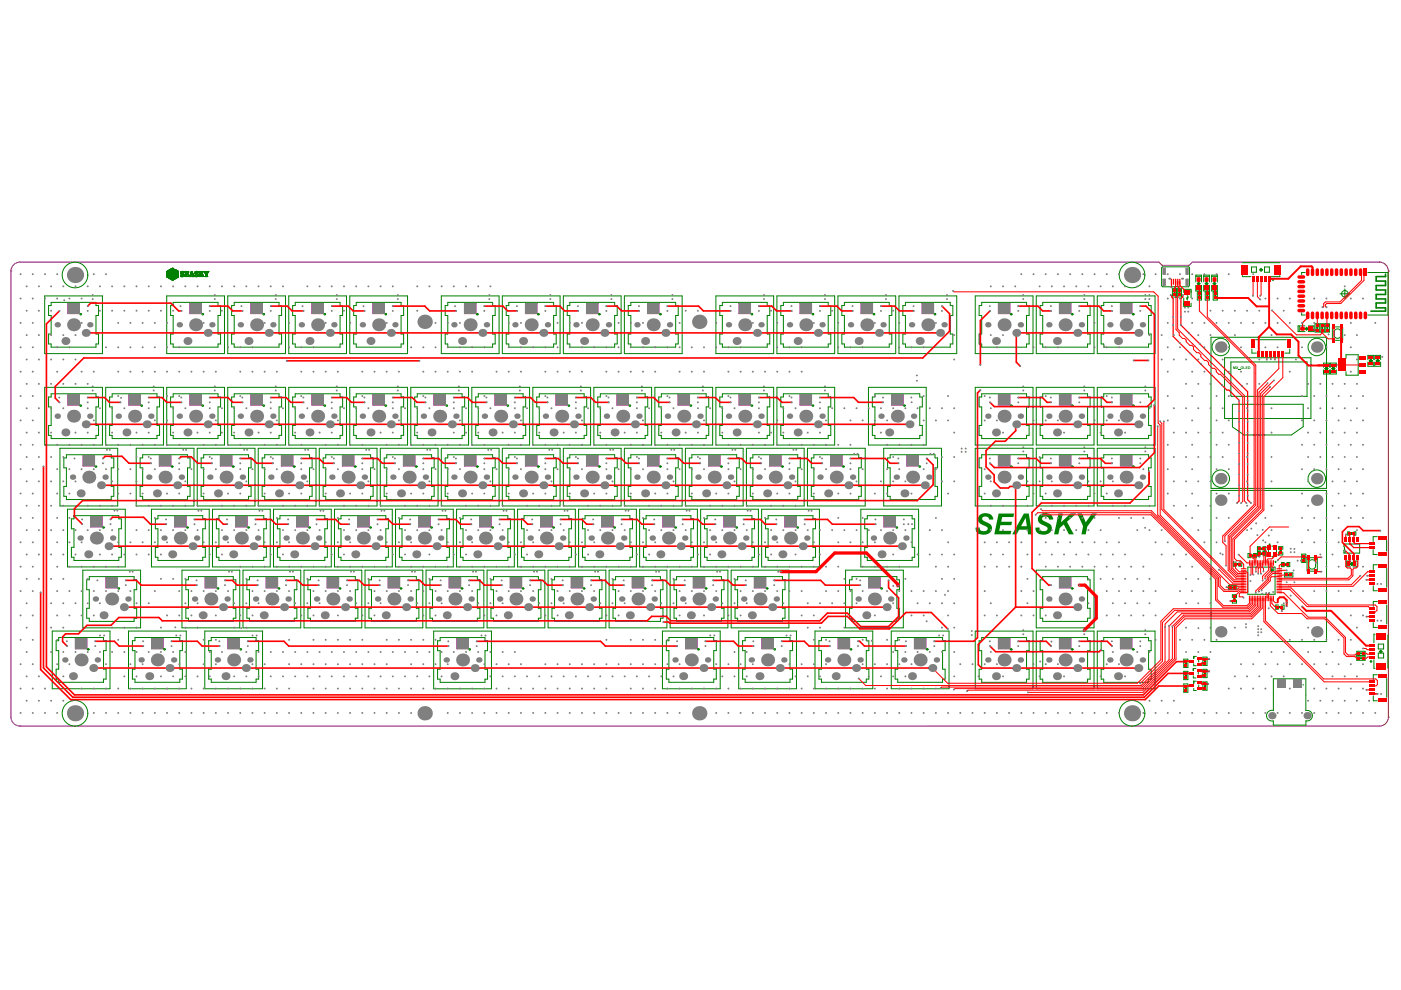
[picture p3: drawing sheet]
<svg xmlns="http://www.w3.org/2000/svg" width="297mm" height="210mm" viewBox="0 0 297 210" stroke-linecap="round" stroke-linejoin="round" font-family="sans-serif">
<g fill="none" stroke="#008000" stroke-width=".21">
<path d="M35.4 58.1h.2M35.4 58.2h.2M35.4 58.3h.2M35.4 58.4h.2M35.4 58.5h.2M35.4 58.6h.3M35.4 58.6h.4M35.4 58.7h.5M35.4 57.6h.5M35.4 57.6h.6M35.4 57.7h.7M35.4 57.7h.8"/>
<path d="M35.4 57.8h.2M35.4 57.9h.2M35.4 58h.2M35.4 58.8h.6M35.5 58.8h.6M35.6 58.9h.6M35.7 57.8h.6M35.7 58.9l.6 .1M35.8 57.8h.6M35.8 59h.6M35.9 58.1v.1M35.9 58.2h.1"/>
<path d="M35.9 58.2l.2 .1M35.9 58.3h.3M35.9 58.3l.4 .1M35.9 58.4h.5M35.9 57.9h.6M35.9 58.4l.6 .1M35.9 59l.6 .1M36 57.9h.6M36 58.5h1.2M36 57.5h-.6M36 59.1h1.2M36 58h1.2"/>
<path d="M36.1 58.6h1M36.1 57.4l-.6 .1M36.1 59.1h1M36.1 58h1M36.2 59.2h.8M36.2 57.4h-.6M36.2 58.1h.8M36.3 58.7h.7M36.3 57.3l-.6 .1M36.3 59.2h.6M36.3 58.1h.6M36.3 58.7h.6"/>
<path d="M36.4 57.3h-.6M36.4 57.6h.5M36.4 59.3h.5M36.4 57h.4M36.4 58.2h.4M36.4 58.8h.4M36.4 57.6h.4M36.4 57.2l-.6 .1M36.4 59.3h.4M36.5 57.5h1.2M36.5 56.9h.2M36.5 58.8h.2"/>
<path d="M36.5 57.7h.2M36.5 58.2h.2M36.5 59.4h.2M36.5 57.2h-.6M36.6 56.8h.1M36.6 57.4h1M36.6 57.1l-.6 .1M36.7 57.4h.8M36.7 57.1h-.6M36.8 57.3h.7M36.8 57l-.6 .1M36.8 57.3h.6"/>
<path d="M36.9 57h-.6M36.9 57.2h.4M37 57.5h-.6M37 57.2h.2M37.1 58.3h.8M37.2 58.2h.7M37.2 57.5h.7M37.3 57.9h-.7M37.3 58.2h.6M37.3 59l-.6 .1M37.3 58.4l-.6 .1M37.3 57.9h-.6"/>
<path d="M37.4 58.7h.5M37.4 58.1h.5M37.4 59h-.6M37.4 58.4h-.6M37.4 57.8h-.6M37.4 58.6h.5M37.5 58.1h.4M37.5 58.9l-.6 .1M37.5 58.3l-.6 .1M37.5 57.8h-.6M37.5 58.6h.4M37.6 58h.3"/>
<path d="M37.6 58.3h.3M37.6 58.4h.3M37.6 58.5h.3M37.6 58.9h-.6M37.6 57.7h-.6M37.6 57.9h.3M37.7 58.8h-.6M37.7 57.7h-.6M37.7 57.9h.2M37.8 58.8h-.6M37.8 57.6h-.6M37.8 57.8h.1"/>
<path d="M37.9 58.3h-.9M37.9 58.7h-.6M37.9 57.6h-.6M38.3 58.4h.1M38.3 58.4l.1 .1M38.3 58.5h.1M38.3 58.6h.2M38.3 58.3h.1M38.3 58.6h.6M38.3 57.7h.2M38.3 57.8h.2M38.3 57.9h.3"/>
<path d="M38.3 58h.5M38.3 58l.6 .1M38.4 58.1h.5M38.4 58.7h.4M38.4 57.6h.6M38.4 58.1l.6 .1M38.5 58.2h.5M38.5 57.5h.3M38.5 57.7h-.2M38.7 58.2l.3 .1M38.8 58.3h.2M38.8 58.4h.2"/>
<path d="M38.8 57.7h.2M38.9 57.8h.1M38.9 57.9h.1M39 58.6h-.3M39 57.6h-.6M39 58.5h-.2M39 58.4l-.2 .1M39.2 58.6h.8M39.2 57.6h.8M39.3 58.1h.2M39.3 58.2h.2M39.3 58.3h.2"/>
<path d="M39.3 58.4h.2M39.3 58.5h.2M39.3 57.7h.2M39.3 57.8h.2M39.3 57.9h.2M39.3 58h.2M39.3 58.1h.5M39.7 58.1h.1M39.7 58h.1M39.8 58.2h.1M39.8 57.9h.1M39.8 58h.1"/>
<path d="M39.9 57.7h.1M39.9 58.5h.1M39.9 57.8h.1M39.9 58.4h.1M39.9 58.3h.1M40.1 58.6h.4M40.1 58.7h.4M40.1 58.6h.3M40.3 58.4h.1M40.3 58.3h.1M40.3 58.2l.7 .1M40.4 58.5h-.1"/>
<path d="M40.4 58.4l-.1 .1M40.4 58.2h.1M40.5 58.1l-.1 .1M40.5 57.9h.4M40.5 57.8h.3M40.5 58.1h-.1M40.5 57.7h.3M40.5 58l-.1 .1M40.5 58h-.1M40.5 57.6h.3M40.5 57.9h-.1M40.6 57.9h.3"/>
<path d="M40.6 58h.3M40.6 58.1h.3M40.7 58.1h.2M40.7 58.2h.3M40.7 58.6h.5M40.7 58.7h.5M40.7 58.3h.3M40.7 58.6h.4M40.8 58.4h.2M40.8 58.5h.3M41 58.3h-.7M41.3 58.4h.1"/>
<path d="M41.3 58.4l.1 .1M41.3 58.5h.2M41.3 58.6h.2M41.3 58.3h.1M41.3 58.6h.6M41.3 57.7h.2M41.3 57.8h.2M41.3 57.9h.3M41.3 58h.5M41.3 58l.6 .1M41.4 58.1h.6M41.4 58.7h.5"/>
<path d="M41.4 57.6h.6M41.4 58.1l.6 .1M41.5 58.2h.5M41.6 57.5h.3M41.6 57.7h-.3M41.7 58.2l.4 .1M41.8 58.3h.3M41.8 58.4h.3M41.8 57.7h.2M41.9 57.7h.1M41.9 57.8h.1M41.9 57.9h.1"/>
<path d="M42 58.6h-.3M42 57.6h-.6M42 58.5h-.2M42.1 58.4l-.3 .1M42.2 58.6h.5M42.2 57.6h.5M42.3 58.1h.6M42.3 58.2h.2M42.3 58.3h.2M42.3 58.4h.2M42.3 58.5h.2M42.3 57.7h.2"/>
<path d="M42.3 57.8h.2M42.3 57.9h.2M42.3 58h.2M42.6 58.2h-.3M42.6 58h.3M42.7 58h.2M42.7 58.2h.3M42.7 57.9h.1M42.7 58.2l.3 .1M42.7 58.3h.3M42.8 58.3l.3 .1M42.8 58.4h.3"/>
<path d="M42.8 58.6h.5M42.8 58.4l.3 .1M42.8 57.6h1M42.8 57.6h.4M42.8 58.5h.4M42.9 57.9h-.1M42.9 57.8h-.1M43 57.8h-.2M43 57.7h-.1M43.3 57.6h.5M43.4 57.7h.3M43.4 57.8h.3"/>
<path d="M43.4 57.8h.4M43.5 57.9h.3M43.5 58.6h.5M43.5 58.7h.5M43.5 58h.3M43.5 58h.5M43.6 58.1h.4M43.6 58.1h.3M43.6 58.2h.3M43.6 58.6h.3M43.7 58.2h.2M43.7 58.3h.2"/>
<path d="M43.7 58.4h.2M43.7 58.5h.2M43.9 57.6h.4M44 58h-.1M44 57.9h-.1M44.1 57.9h-.2M44.1 57.8h-.1M44.1 57.7h-.1M44.2 57.7h-.2M246.3 56.8l.2-.2h5.5l.2 .2v3.8l-.2 .2h-5.5l-.2-.2zM253.5 59.8v-1.5h1.2v1.5M253.5 58.6h1.2"/>
<path d="M254.1 59.8v.7M255.2 59.8v-1.5h1.2v1.5M255.2 58.6h1.2M255.8 59.8v.7M256.9 59.8v-1.5h1.2v1.5M256.9 58.6h1.2M257.5 59.8v.7M263.4 55.7h7.9M263.4 58.4v.3h1.8M265.3 56.6h1.1v1.1h-1.1zM267 57.2h.7M267.4 56.9v.6"/>
<path d="M268.1 56.6h1v1.1h-1zM271.3 58.4v.3h-1.8M276.7 57.8h-.7v.4M290 57.8h4.3v9h-4.3M9.5 62.7h12.2v12.3h-12.2zM10.8 64.1h9.5v.7h.6v2.1h-.6v3.9h.6v2.1h-.6v.7h-9.5v-.7h-.5v-2.1h.5v-3.9h-.5v-2.1h.5zM35.3 62.7h12.3v12.3h-12.3zM36.7 64.1h9.5v.7h.6v2.1h-.6v3.9h.6v2.1h-.6v.7h-9.5v-.7h-.5v-2.1h.5v-3.9h-.5v-2.1h.5zM48.3 62.7h12.2v12.3h-12.2zM49.7 64.1h9.5v.7h.5v2.1h-.5v3.9h.5v2.1h-.5v.7h-9.5v-.7h-.6v-2.1h.6v-3.9h-.6v-2.1h.6zM61.2 62.7h12.3v12.3h-12.3zM62.6 64.1h9.5v.7h.5v2.1h-.5v3.9h.5v2.1h-.5v.7h-9.5v-.7h-.6v-2.1h.6v-3.9h-.6v-2.1h.6z"/>
<path d="M74.2 62.7h12.2v12.3h-12.2zM75.5 64.1h9.5v.7h.6v2.1h-.6v3.9h.6v2.1h-.6v.7h-9.5v-.7h-.5v-2.1h.5v-3.9h-.5v-2.1h.5zM93.6 62.7h12.2v12.3h-12.2zM94.9 64.1h9.5v.7h.6v2.1h-.6v3.9h.6v2.1h-.6v.7h-9.5v-.7h-.5v-2.1h.5v-3.9h-.5v-2.1h.5zM106.5 62.7h12.3v12.3h-12.3zM107.9 64.1h9.5v.7h.5v2.1h-.5v3.9h.5v2.1h-.5v.7h-9.5v-.7h-.6v-2.1h.6v-3.9h-.6v-2.1h.6zM119.4 62.7h12.3v12.3h-12.3zM120.8 64.1h9.5v.7h.6v2.1h-.6v3.9h.6v2.1h-.6v.7h-9.5v-.7h-.5v-2.1h.5v-3.9h-.5v-2.1h.5zM132.4 62.7h12.2v12.3h-12.2zM133.7 64.1h9.6v.7h.5v2.1h-.5v3.9h.5v2.1h-.5v.7h-9.6v-.7h-.5v-2.1h.5v-3.9h-.5v-2.1h.5zM151.8 62.7h12.2v12.3h-12.2zM153.2 64.1h9.5v.7h.5v2.1h-.5v3.9h.5v2.1h-.5v.7h-9.5v-.7h-.6v-2.1h.6v-3.9h-.6v-2.1h.6z"/>
<path d="M164.7 62.7h12.3v12.3h-12.3zM166.1 64.1h9.5v.7h.5v2.1h-.5v3.9h.5v2.1h-.5v.7h-9.5v-.7h-.6v-2.1h.6v-3.9h-.6v-2.1h.6zM177.7 62.7h12.2v12.3h-12.2zM179 64.1h9.5v.7h.6v2.1h-.6v3.9h.6v2.1h-.6v.7h-9.5v-.7h-.5v-2.1h.5v-3.9h-.5v-2.1h.5zM190.6 62.7h12.2v12.3h-12.2zM192 64.1h9.5v.7h.5v2.1h-.5v3.9h.5v2.1h-.5v.7h-9.5v-.7h-.6v-2.1h.6v-3.9h-.6v-2.1h.6zM206.8 62.7h12.2v12.3h-12.2zM208.1 64.1h9.5v.7h.6v2.1h-.6v3.9h.6v2.1h-.6v.7h-9.5v-.7h-.5v-2.1h.5v-3.9h-.5v-2.1h.5zM219.7 62.7h12.3v12.3h-12.3zM221.1 64.1h9.5v.7h.5v2.1h-.5v3.9h.5v2.1h-.5v.7h-9.5v-.7h-.6v-2.1h.6v-3.9h-.6v-2.1h.6zM232.6 62.7h12.3v12.3h-12.3zM234 64.1h9.5v.7h.6v2.1h-.6v3.9h.6v2.1h-.6v.7h-9.5v-.7h-.5v-2.1h.5v-3.9h-.5v-2.1h.5z"/>
<path d="M248.6 61.2h.9v1.8h-.9zM248.9 62.1h.3M249 62v.2M249.6 61.2h.9v1.8h-.9zM249.9 62.1h.3M250.1 62v.2M251 62v-.7h1.5v1.9M251 63.2v1.8h1.5v-.7M251.6 63.2h.3M251.8 63v.3M253.5 60.5v1.2h1.2v-1.2M253.8 60.1h.7"/>
<path d="M253.9 61.8h.8v1.8h-.8zM254.2 62.7h.2M254.3 62.6v.3M255.2 60.5v1.2h1.2v-1.2M255.5 60.1h.7M255.5 61.9h.9v1.7h-.9zM255.8 62.7h.3M256 62.6v.3M256.8 71.5h24.5v32.1h-24.5zM256.9 60.5v1.2h1.2v-1.2M257.2 60.1h.6M257.2 61.9h.9v1.7h-.9z"/>
<path d="M257.5 62.7h.3M257.7 62.6v.3M259.6 75.8h18.3v12.9h-18.3zM261 76.7h16.1v7.4l-16-.1-.1-.1zM265.4 74v.9h1M266.2 72h6.5M273.4 74v.9h-1M275.5 69.1v1.2M276 66.4v.4h.7M276.7 69.1h-1.5v1.2h1.5M276.7 69.7h.7M277 69.4v.6"/>
<path d="M277.4 69.1h1.2v1.2h-1.2M278.8 68.6h.9v1.8h-.9zM279.1 69.5h.3M279.3 69.4v.3M279.9 68.6h.9v1.8h-.9zM280.2 69.5h.3M280.3 69.4v.3M280.6 77.9v-.9h1.3v.9M280.6 78.4v.9h1.3v-.9M280.9 78.1h.7M281 68.6h.9v1.8h-.9zM281 78.2h.5"/>
<path d="M281 78.1h.5M281.3 69.5h.2M281.4 69.4v.3M282.1 77.9v-.9h1.2v.9M282.1 78.4v.9h1.2v-.9M282.4 78.1h.6M282.4 78.2h.6M282.5 69.3v2.9M282.7 77.8v.7M282.9 70.3v.9M283.1 72.2h.9M283.1 69.3h.9"/>
<path d="M284.1 62.3h2.1M284.3 70.2v1M284.7 69.3v2.9M285.1 61.3v2M285.4 76v-.8h2.6v4.4h-2.6v-.8M290 76.2v-.8h1.3v.8M290 76.8v.9h1.3v-.9M290.3 76.5h.7M290.4 76.6h.5M290.4 76.4h.5M290.6 76.2v.6M291.5 76.2v-.8h1.2v.8"/>
<path d="M291.5 76.8v.9h1.2v-.9M291.8 76.5h.6M291.8 76.6h.6M291.8 76.4h.6M292.1 76.2v.6M9.5 82.1h12.2v12.3h-12.2zM10.8 83.5h9.5v.7h.6v2.1h-.6v3.9h.6v2.1h-.6v.7h-9.5v-.7h-.5v-2.1h.5v-3.9h-.5v-2.1h.5zM12.7 95h12.3v12.3h-12.3zM14.1 96.4h9.5v.7h.5v2.1h-.5v3.9h.5v2.1h-.5v.7h-9.5v-.7h-.6v-2.1h.6v-3.9h-.6v-2.1h.6zM22.4 82.1h12.3v12.3h-12.3zM23.8 83.5h9.5v.7h.5v2.1h-.5v3.9h.5v2.1h-.5v.7h-9.5v-.7h-.6v-2.1h.6v-3.9h-.6v-2.1h.6zM28.9 95h12.2v12.3h-12.2z"/>
<path d="M30.2 96.4h9.6v.7h.5v2.1h-.5v3.9h.5v2.1h-.5v.7h-9.6v-.7h-.5v-2.1h.5v-3.9h-.5v-2.1h.5zM35.3 82.1h12.3v12.3h-12.3zM36.7 83.5h9.5v.7h.6v2.1h-.6v3.9h.6v2.1h-.6v.7h-9.5v-.7h-.5v-2.1h.5v-3.9h-.5v-2.1h.5zM41.8 95h12.3v12.3h-12.3zM43.2 96.4h9.5v.7h.5v2.1h-.5v3.9h.5v2.1h-.5v.7h-9.5v-.7h-.6v-2.1h.6v-3.9h-.6v-2.1h.6zM48.3 82.1h12.2v12.3h-12.2zM49.7 83.5h9.5v.7h.5v2.1h-.5v3.9h.5v2.1h-.5v.7h-9.5v-.7h-.6v-2.1h.6v-3.9h-.6v-2.1h.6zM54.8 95h12.2v12.3h-12.2zM56.1 96.4h9.5v.7h.6v2.1h-.6v3.9h.6v2.1h-.6v.7h-9.5v-.7h-.5v-2.1h.5v-3.9h-.5v-2.1h.5zM61.2 82.1h12.3v12.3h-12.3zM62.6 83.5h9.5v.7h.5v2.1h-.5v3.9h.5v2.1h-.5v.7h-9.5v-.7h-.6v-2.1h.6v-3.9h-.6v-2.1h.6zM67.7 95h12.2v12.3h-12.2z"/>
<path d="M69.1 96.4h9.5v.7h.5v2.1h-.5v3.9h.5v2.1h-.5v.7h-9.5v-.7h-.6v-2.1h.6v-3.9h-.6v-2.1h.6zM74.2 82.1h12.2v12.3h-12.2zM75.5 83.5h9.5v.7h.6v2.1h-.6v3.9h.6v2.1h-.6v.7h-9.5v-.7h-.5v-2.1h.5v-3.9h-.5v-2.1h.5zM80.6 95h12.3v12.3h-12.3zM82 96.4h9.5v.7h.5v2.1h-.5v3.9h.5v2.1h-.5v.7h-9.5v-.7h-.5v-2.1h.5v-3.9h-.5v-2.1h.5zM87.1 82.1h12.2v12.3h-12.2zM88.5 83.5h9.5v.7h.5v2.1h-.5v3.9h.5v2.1h-.5v.7h-9.5v-.7h-.6v-2.1h.6v-3.9h-.6v-2.1h.6zM93.6 95h12.2v12.3h-12.2zM94.9 96.4h9.5v.7h.6v2.1h-.6v3.9h.6v2.1h-.6v.7h-9.5v-.7h-.5v-2.1h.5v-3.9h-.5v-2.1h.5zM100 82.1h12.3v12.3h-12.3zM101.4 83.5h9.5v.7h.6v2.1h-.6v3.9h.6v2.1h-.6v.7h-9.5v-.7h-.5v-2.1h.5v-3.9h-.5v-2.1h.5zM106.5 95h12.3v12.3h-12.3z"/>
<path d="M107.9 96.4h9.5v.7h.5v2.1h-.5v3.9h.5v2.1h-.5v.7h-9.5v-.7h-.6v-2.1h.6v-3.9h-.6v-2.1h.6zM113 82.1h12.2v12.3h-12.2zM114.3 83.5h9.5v.7h.6v2.1h-.6v3.9h.6v2.1h-.6v.7h-9.5v-.7h-.5v-2.1h.5v-3.9h-.5v-2.1h.5zM119.4 95h12.3v12.3h-12.3zM120.8 96.4h9.5v.7h.6v2.1h-.6v3.9h.6v2.1h-.6v.7h-9.5v-.7h-.5v-2.1h.5v-3.9h-.5v-2.1h.5zM125.9 82.1h12.3v12.3h-12.3zM127.3 83.5h9.5v.7h.5v2.1h-.5v3.9h.5v2.1h-.5v.7h-9.5v-.7h-.6v-2.1h.6v-3.9h-.6v-2.1h.6zM132.4 95h12.2v12.3h-12.2zM133.7 96.4h9.6v.7h.5v2.1h-.5v3.9h.5v2.1h-.5v.7h-9.6v-.7h-.5v-2.1h.5v-3.9h-.5v-2.1h.5zM138.8 82.1h12.3v12.3h-12.3zM140.2 83.5h9.5v.7h.6v2.1h-.6v3.9h.6v2.1h-.6v.7h-9.5v-.7h-.5v-2.1h.5v-3.9h-.5v-2.1h.5zM145.3 95h12.3v12.3h-12.3z"/>
<path d="M146.7 96.4h9.5v.7h.5v2.1h-.5v3.9h.5v2.1h-.5v.7h-9.5v-.7h-.6v-2.1h.6v-3.9h-.6v-2.1h.6zM151.8 82.1h12.2v12.3h-12.2zM153.2 83.5h9.5v.7h.5v2.1h-.5v3.9h.5v2.1h-.5v.7h-9.5v-.7h-.6v-2.1h.6v-3.9h-.6v-2.1h.6zM158.3 95h12.2v12.3h-12.2zM159.6 96.4h9.5v.7h.6v2.1h-.6v3.9h.6v2.1h-.6v.7h-9.5v-.7h-.5v-2.1h.5v-3.9h-.5v-2.1h.5zM164.7 82.1h12.3v12.3h-12.3zM166.1 83.5h9.5v.7h.5v2.1h-.5v3.9h.5v2.1h-.5v.7h-9.5v-.7h-.6v-2.1h.6v-3.9h-.6v-2.1h.6zM171.2 95h12.2v12.3h-12.2zM172.6 96.4h9.5v.7h.5v2.1h-.5v3.9h.5v2.1h-.5v.7h-9.5v-.7h-.6v-2.1h.6v-3.9h-.6v-2.1h.6zM184.1 82.1h12.3v12.3h-12.3zM185.5 83.5h9.5v.7h.5v2.1h-.5v3.9h.5v2.1h-.5v.7h-9.5v-.7h-.5v-2.1h.5v-3.9h-.5v-2.1h.5zM187.4 95h12.2v12.3h-12.2z"/>
<path d="M188.7 96.4h9.5v.7h.6v2.1h-.6v3.9h.6v2.1h-.6v.7h-9.5v-.7h-.5v-2.1h.5v-3.9h-.5v-2.1h.5zM206.8 82.1h12.2v12.3h-12.2zM206.8 95h12.2v12.3h-12.2zM208.1 83.5h9.5v.7h.6v2.1h-.6v3.9h.6v2.1h-.6v.7h-9.5v-.7h-.5v-2.1h.5v-3.9h-.5v-2.1h.5zM208.1 96.4h9.5v.7h.6v2.1h-.6v3.9h.6v2.1h-.6v.7h-9.5v-.7h-.5v-2.1h.5v-3.9h-.5v-2.1h.5zM219.7 82.1h12.3v12.3h-12.3zM219.7 95h12.3v12.3h-12.3zM221.1 83.5h9.5v.7h.5v2.1h-.5v3.9h.5v2.1h-.5v.7h-9.5v-.7h-.6v-2.1h.6v-3.9h-.6v-2.1h.6zM221.1 96.4h9.5v.7h.5v2.1h-.5v3.9h.5v2.1h-.5v.7h-9.5v-.7h-.6v-2.1h.6v-3.9h-.6v-2.1h.6zM232.6 82.1h12.3v12.3h-12.3zM232.6 95h12.3v12.3h-12.3zM234 83.5h9.5v.7h.6v2.1h-.6v3.9h.6v2.1h-.6v.7h-9.5v-.7h-.5v-2.1h.5v-3.9h-.5v-2.1h.5z"/>
<path d="M234 96.4h9.5v.7h.6v2.1h-.6v3.9h.6v2.1h-.6v.7h-9.5v-.7h-.5v-2.1h.5v-3.9h-.5v-2.1h.5zM261.3 85.7h15v4.8l-2.5 1.7h-10l-2.5-1.7zM14.3 108h12.3v12.2h-12.3zM15.7 109.3h9.5v.7h.5v2.1h-.5v3.9h.5v2.2h-.5v.6h-9.5v-.6h-.6v-2.2h.6v-3.9h-.6v-2.1h.6zM32.1 108h12.3v12.2h-12.3zM33.5 109.3h9.5v.7h.5v2.1h-.5v3.9h.5v2.2h-.5v.6h-9.5v-.6h-.6v-2.2h.6v-3.9h-.6v-2.1h.6zM45.1 108h12.2v12.2h-12.2zM46.4 109.3h9.5v.7h.6v2.1h-.6v3.9h.6v2.2h-.6v.6h-9.5v-.6h-.5v-2.2h.5v-3.9h-.5v-2.1h.5zM58 108h12.2v12.2h-12.2zM59.4 109.3h9.5v.7h.5v2.1h-.5v3.9h.5v2.2h-.5v.6h-9.5v-.6h-.6v-2.2h.6v-3.9h-.6v-2.1h.6zM70.9 108h12.3v12.2h-12.3zM72.3 109.3h9.5v.7h.5v2.1h-.5v3.9h.5v2.2h-.5v.6h-9.5v-.6h-.5v-2.2h.5v-3.9h-.5v-2.1h.5z"/>
<path d="M83.9 108h12.2v12.2h-12.2zM85.2 109.3h9.5v.7h.6v2.1h-.6v3.9h.6v2.2h-.6v.6h-9.5v-.6h-.5v-2.2h.5v-3.9h-.5v-2.1h.5zM96.8 108h12.2v12.2h-12.2zM98.2 109.3h9.5v.7h.5v2.1h-.5v3.9h.5v2.2h-.5v.6h-9.5v-.6h-.6v-2.2h.6v-3.9h-.6v-2.1h.6zM109.7 108h12.3v12.2h-12.3zM111.1 109.3h9.5v.7h.6v2.1h-.6v3.9h.6v2.2h-.6v.6h-9.5v-.6h-.5v-2.2h.5v-3.9h-.5v-2.1h.5zM122.7 108h12.2v12.2h-12.2zM124 109.3h9.6v.7h.5v2.1h-.5v3.9h.5v2.2h-.5v.6h-9.6v-.6h-.5v-2.2h.5v-3.9h-.5v-2.1h.5zM135.6 108h12.3v12.2h-12.3zM137 109.3h9.5v.7h.5v2.1h-.5v3.9h.5v2.2h-.5v.6h-9.5v-.6h-.6v-2.2h.6v-3.9h-.6v-2.1h.6zM148.6 108h12.2v12.2h-12.2zM149.9 109.3h9.5v.7h.6v2.1h-.6v3.9h.6v2.2h-.6v.6h-9.5v-.6h-.5v-2.2h.5v-3.9h-.5v-2.1h.5z"/>
<path d="M161.5 108h12.2v12.2h-12.2zM162.9 109.3h9.5v.7h.5v2.1h-.5v3.9h.5v2.2h-.5v.6h-9.5v-.6h-.6v-2.2h.6v-3.9h-.6v-2.1h.6zM182.5 108h12.3v12.2h-12.3zM183.9 109.3h9.5v.7h.5v2.1h-.5v3.9h.5v2.2h-.5v.6h-9.5v-.6h-.6v-2.2h.6v-3.9h-.6v-2.1h.6zM256.8 104h24.5v32h-24.5zM262.1 119.2h-.6v.9h.6M262.3 119.6h.2M262.4 119.5v.3M262.7 119.2h.6v.9h-.6M265.2 117.4h-.6v.8h.6M265.4 117.8h.2M265.5 117.6v.4"/>
<path d="M265.7 117.4h.7v.8h-.7M267.2 117h-.6v.8h.6M267.2 115.9h-.6v.9h.6M267.3 116.4h.3M267.3 117.4h.3M267.5 116.2v.3M267.5 117.2v.3M267.7 117h.7v.8h-.7M267.7 115.9h.7v.9h-.7M268.9 116.7v.4M269.6 118h.3M269.6 115.8h.3"/>
<path d="M270.6 116.7v.4M271.1 116.5v-.6h.9v.6M271.1 117v.7h.9v-.7M271.4 116.8h.3M271.5 116.7v.2M272.3 119.3h-.6v.8h.6M272.4 119.7h.3M272.6 119.5v.4M272.8 119.3h.7v.8h-.7M276 117.5h.9v1.8h-.9zM276.3 118.4h.3M276.4 118.2v.3"/>
<path d="M277.1 118.3v2.8M277.5 119.2v1M277.8 118.3h.8M278.9 119.2v.9M279.3 118.3v2.8M284.9 115.9v-.6h3.4v2h-3.4v-.6M286.2 112.8h-.5v.7h.5M286.3 119.6h.6M286.3 119h-.9v1.2h.9M286.5 119.3v.5M286.6 119.2v.7M286.7 119.3v.5"/>
<path d="M286.9 119h.9v1.2h-.9M287 112.8h.5v.7h-.5M291.1 116.5v1.1h.9M292 113.8h-.9v1M292 119.7h-.8v1.1M294 114.6v2.2M11.1 133.8h12.2v12.2h-12.2zM12.4 135.2h9.6v.6h.5v2.1h-.5v4h.5v2.1h-.5v.7h-9.6v-.7h-.5v-2.1h.5v-4h-.5v-2.1h.5zM17.6 120.9h12.2v12.2h-12.2zM18.9 122.3h9.5v.6h.6v2.1h-.6v4h.6v2.1h-.6v.7h-9.5v-.7h-.5v-2.1h.5v-4h-.5v-2.1h.5zM27.2 133.8h12.3v12.2h-12.3zM28.6 135.2h9.5v.6h.6v2.1h-.6v4h.6v2.1h-.6v.7h-9.5v-.7h-.5v-2.1h.5v-4h-.5v-2.1h.5z"/>
<path d="M38.6 120.9h12.2v12.2h-12.2zM40 122.3h9.5v.6h.5v2.1h-.5v4h.5v2.1h-.5v.7h-9.5v-.7h-.6v-2.1h.6v-4h-.6v-2.1h.6zM43.4 133.8h12.3v12.2h-12.3zM44.8 135.2h9.5v.6h.5v2.1h-.5v4h.5v2.1h-.5v.7h-9.5v-.7h-.6v-2.1h.6v-4h-.6v-2.1h.6zM51.5 120.9h12.3v12.2h-12.3zM52.9 122.3h9.5v.6h.5v2.1h-.5v4h.5v2.1h-.5v.7h-9.5v-.7h-.6v-2.1h.6v-4h-.6v-2.1h.6zM64.5 120.9h12.2v12.2h-12.2zM65.8 122.3h9.5v.6h.6v2.1h-.6v4h.6v2.1h-.6v.7h-9.5v-.7h-.5v-2.1h.5v-4h-.5v-2.1h.5zM77.4 120.9h12.2v12.2h-12.2zM78.8 122.3h9.5v.6h.5v2.1h-.5v4h.5v2.1h-.5v.7h-9.5v-.7h-.6v-2.1h.6v-4h-.6v-2.1h.6zM90.3 120.9h12.3v12.2h-12.3zM91.7 122.3h9.5v.6h.6v2.1h-.6v4h.6v2.1h-.6v.7h-9.5v-.7h-.5v-2.1h.5v-4h-.5v-2.1h.5z"/>
<path d="M91.9 133.8h12.3v12.2h-12.3zM93.3 135.2h9.5v.7h.6v2.1h-.6v3.9h.6v2.1h-.6v.7h-9.5v-.7h-.5v-2.1h.5v-3.9h-.5v-2.1h.5zM103.3 120.9h12.2v12.2h-12.2zM104.6 122.3h9.5v.6h.6v2.1h-.6v4h.6v2.1h-.6v.7h-9.5v-.7h-.5v-2.1h.5v-4h-.5v-2.1h.5zM116.2 120.9h12.3v12.2h-12.3zM117.6 122.3h9.5v.6h.5v2.1h-.5v4h.5v2.1h-.5v.7h-9.5v-.7h-.6v-2.1h.6v-4h-.6v-2.1h.6zM129.1 120.9h12.3v12.2h-12.3zM130.5 122.3h9.5v.6h.6v2.1h-.6v4h.6v2.1h-.6v.7h-9.5v-.7h-.5v-2.1h.5v-4h-.5v-2.1h.5zM140.4 133.8h12.3v12.2h-12.3zM141.8 135.2h9.5v.6h.6v2.1h-.6v4h.6v2.1h-.6v.7h-9.5v-.7h-.5v-2.1h.5v-4h-.5v-2.1h.5zM142.1 120.9h12.2v12.2h-12.2zM143.5 122.3h9.5v.6h.5v2.1h-.5v4h.5v2.1h-.5v.7h-9.5v-.7h-.6v-2.1h.6v-4h-.6v-2.1h.6z"/>
<path d="M155 120.9h12.3v12.2h-12.3zM156.4 122.3h9.5v.6h.5v2.1h-.5v4h.5v2.1h-.5v.7h-9.5v-.7h-.6v-2.1h.6v-4h-.6v-2.1h.6zM156.6 133.8h12.3v12.2h-12.3zM158 135.2h9.5v.6h.5v2.1h-.5v4h.5v2.1h-.5v.7h-9.5v-.7h-.6v-2.1h.6v-4h-.6v-2.1h.6zM172.8 133.8h12.2v12.2h-12.2zM174.2 135.2h9.5v.6h.5v2.1h-.5v4h.5v2.1h-.5v.7h-9.5v-.7h-.6v-2.1h.6v-4h-.6v-2.1h.6zM179.3 120.9h12.2v12.2h-12.2zM180.6 122.3h9.6v.6h.5v2.1h-.5v4h.5v2.1h-.5v.7h-9.6v-.7h-.5v-2.1h.5v-4h-.5v-2.1h.5zM189 133.8h12.2v12.2h-12.2zM190.3 135.2h9.5v.6h.6v2.1h-.6v4h.6v2.1h-.6v.7h-9.5v-.7h-.5v-2.1h.5v-4h-.5v-2.1h.5zM206.8 133.8h12.2v12.2h-12.2zM208.1 135.2h9.5v.7h.6v2.1h-.6v3.9h.6v2.1h-.6v.7h-9.5v-.7h-.5v-2.1h.5v-3.9h-.5v-2.1h.5z"/>
<path d="M219.7 120.9h12.3v12.2h-12.3zM219.7 133.8h12.3v12.2h-12.3zM221.1 135.2h9.5v.7h.5v2.1h-.5v3.9h.5v2.1h-.5v.7h-9.5v-.7h-.6v-2.1h.6v-3.9h-.6v-2.1h.6zM221.1 122.3h9.5v.6h.5v2.1h-.5v4h.5v2.1h-.5v.7h-9.5v-.7h-.6v-2.1h.6v-4h-.6v-2.1h.6zM232.6 133.8h12.3v12.2h-12.3zM234 135.2h9.5v.7h.6v2.1h-.6v3.9h.6v2.1h-.6v.7h-9.5v-.7h-.5v-2.1h.5v-3.9h-.5v-2.1h.5zM251 139.8h.9v1.7h-.9zM253.6 139.2h-.5v.4M254.1 140v.4M255 139.3h.9v1.8h-.9zM260.4 124.1h1.8v.9h-1.8zM261.2 124.6h.3"/>
<path d="M261.3 126.7v-.6h.9v.6M261.3 127.2v.7h.9v-.7M261.3 124.4v.3M261.6 127h.3M261.7 126.8v.3M264.6 120.2h5.7v5.8h-5.7zM271.1 128.3h-.6v.9h.6M271.2 128.7h.3M271.4 128.6v.3M271.6 128.3h.6v.9h-.6M272.3 121.5h1.8v.8h-1.8zM273.1 121.9h.3"/>
<path d="M273.2 121.8v.2M277.8 121.1h.8M287.7 138.1h1.7v.9h-1.7zM287.7 139.1h1.7v.9h-1.7zM288.4 139.6h.3M288.4 138.5h.3M288.5 138.4v.3M288.5 139.4v.3M291.2 124.2v1.1h.8M291.2 132v1h.8M291.3 139.9v1.8h.2M291.5 134.5h-.2v1.8"/>
<path d="M292 127.5h-.8v1.1M292.2 136.6h1.1v1h-1.1zM292.2 138.5h1.1v1h-1.1zM292.4 138.2h.7M292.7 137.8v.7M294 120.5v4M294 128.3v4M294.3 134.6v7.1M251 142.3h.9v1.8h-.9zM251 145h.9v1.8h-.9zM251.3 145.9h.3M251.3 143.2h.3"/>
<path d="M251.3 140.6h.3M251.4 140.5v.3M251.4 143.1v.3M251.4 145.8v.2M253 143.3v.4h.6M253.1 140.7v.5h.5M253.1 146v.4h.5M253.6 141.8h-.6v.4M253.6 144.4h-.5v.5M254.1 142.5v.4M254.1 145.2v.4M255 141.9h.9v1.8h-.9z"/>
<path d="M255 144.6h.9v1.7h-.9zM255.3 145.5h.3M255.3 142.8h.3M255.3 140.2h.3M255.5 140.1v.2M255.5 142.7v.2M255.5 145.3v.3M270 150.6v-6.7h6.9v6.8M276.9 152.8v.9h-6.9v-.9M291.2 147.5v1.1h.8M292 143.1h-.8v1M294 143.8v4"/>
<circle cx="267.4" cy="57.2" r=".24"/>
<circle cx="249" cy="62.1" r=".09"/>
<circle cx="250.1" cy="62.1" r=".09"/>
<circle cx="254.1" cy="60.1" r=".24"/>
<circle cx="254.3" cy="62.7" r=".09"/>
<circle cx="255.8" cy="60.1" r=".24"/>
<circle cx="256" cy="62.7" r=".09"/>
<circle cx="257.5" cy="60.1" r=".24"/>
<circle cx="257.7" cy="62.7" r=".09"/>
<circle cx="277" cy="69.7" r=".24"/>
<circle cx="279.3" cy="69.5" r=".09"/>
<circle cx="280.3" cy="69.5" r=".09"/>
<circle cx="281.2" cy="78.1" r=".24"/>
<circle cx="281.4" cy="69.5" r=".09"/>
<circle cx="282.7" cy="78.1" r=".24"/>
<circle cx="285.1" cy="62.3" r=".69"/>
<circle cx="290.6" cy="76.5" r=".24"/>
<circle cx="292.1" cy="76.5" r=".24"/>
<circle cx="262.4" cy="119.6" r=".09"/>
<circle cx="265.5" cy="117.8" r=".09"/>
<circle cx="267.5" cy="116.4" r=".09"/>
<circle cx="267.5" cy="117.4" r=".09"/>
<circle cx="271.5" cy="116.8" r=".09"/>
<circle cx="272.6" cy="119.7" r=".09"/>
<circle cx="276.4" cy="118.4" r=".09"/>
<circle cx="286.6" cy="119.6" r=".24"/>
<circle cx="261.3" cy="124.6" r=".09"/>
<circle cx="261.7" cy="127" r=".09"/>
<circle cx="271.4" cy="128.7" r=".09"/>
<circle cx="273.2" cy="121.9" r=".09"/>
<circle cx="288.5" cy="139.6" r=".09"/>
<circle cx="288.5" cy="138.5" r=".09"/>
<circle cx="292.7" cy="138.2" r=".24"/>
<circle cx="251.4" cy="140.6" r=".09"/>
<circle cx="251.4" cy="143.2" r=".09"/>
<circle cx="251.4" cy="145.9" r=".09"/>
<circle cx="255.5" cy="142.8" r=".09"/>
<circle cx="255.5" cy="145.5" r=".09"/>
<circle cx="255.5" cy="140.2" r=".09"/>
</g>
<g fill="none" stroke="#800080" stroke-width=".21">
<path d="M2.3 57.5h.1M2.3 57.5v94.5a1.9 1.9 0 0 0 1.9 1.9M4.2 55.6a1.9 1.9 0 0 0-1.9 1.9M4.2 55.6h.1M4.2 55.6h241.5l.7 .7h5.7l.7-.7h39.7M292.5 55.6h.1M292.5 55.6a1.9 1.9 0 0 1 1.9 1.9M294.4 57.5h.1M294.4 57.5v94.5M14.4 64.3h2.4v2.2h-2.4zM40.2 64.3h2.5v2.2h-2.5zM53.2 64.3h2.4v2.2h-2.4z"/>
<path d="M66.1 64.3h2.5v2.2h-2.5zM79.1 64.3h2.4v2.2h-2.4zM98.5 64.3h2.4v2.2h-2.4zM111.4 64.3h2.4v2.2h-2.4zM124.3 64.3h2.5v2.2h-2.5zM137.3 64.3h2.4v2.2h-2.4zM156.7 64.3h2.4v2.2h-2.4zM169.6 64.3h2.5v2.2h-2.5zM182.6 64.3h2.4v2.2h-2.4zM195.5 64.3h2.4v2.2h-2.4zM211.7 64.3h2.4v2.2h-2.4zM224.6 64.3h2.5v2.2h-2.5z"/>
<path d="M237.5 64.3h2.5v2.2h-2.5zM14.4 83.7h2.4v2.2h-2.4zM17.6 96.6h2.5v2.2h-2.5zM27.3 83.7h2.5v2.2h-2.5zM33.8 96.6h2.4v2.2h-2.4zM40.2 83.7h2.5v2.2h-2.5zM46.7 96.6h2.5v2.2h-2.5zM53.2 83.7h2.4v2.2h-2.4zM59.7 96.6h2.4v2.2h-2.4zM66.1 83.7h2.5v2.2h-2.5zM72.6 96.6h2.4v2.2h-2.4zM79.1 83.7h2.4v2.2h-2.4z"/>
<path d="M85.5 96.6h2.5v2.2h-2.5zM92 83.7h2.4v2.2h-2.4zM98.5 96.6h2.4v2.2h-2.4zM104.9 83.7h2.5v2.2h-2.5zM111.4 96.6h2.4v2.2h-2.4zM117.9 83.7h2.4v2.2h-2.4zM124.3 96.6h2.5v2.2h-2.5zM130.8 83.7h2.5v2.2h-2.5zM137.3 96.6h2.4v2.2h-2.4zM143.7 83.7h2.5v2.2h-2.5zM150.2 96.6h2.5v2.2h-2.5zM156.7 83.7h2.4v2.2h-2.4z"/>
<path d="M163.2 96.6h2.4v2.2h-2.4zM169.6 83.7h2.5v2.2h-2.5zM176.1 96.6h2.4v2.2h-2.4zM189 83.7h2.5v2.2h-2.5zM192.3 96.6h2.4v2.2h-2.4zM211.7 83.7h2.4v2.2h-2.4zM211.7 96.6h2.4v2.2h-2.4zM224.6 83.7h2.5v2.2h-2.5zM224.6 96.6h2.5v2.2h-2.5zM237.5 83.7h2.5v2.2h-2.5zM237.5 96.6h2.5v2.2h-2.5zM19.2 109.6h2.5v2.1h-2.5z"/>
<path d="M37 109.6h2.5v2.1h-2.5zM50 109.6h2.4v2.1h-2.4zM62.9 109.6h2.4v2.1h-2.4zM75.8 109.6h2.5v2.1h-2.5zM88.8 109.6h2.4v2.1h-2.4zM101.7 109.6h2.4v2.1h-2.4zM114.6 109.6h2.5v2.1h-2.5zM127.6 109.6h2.4v2.1h-2.4zM140.5 109.6h2.5v2.1h-2.5zM153.5 109.6h2.4v2.1h-2.4zM166.4 109.6h2.4v2.1h-2.4zM187.4 109.6h2.5v2.1h-2.5z"/>
<path d="M16 135.4h2.4v2.2h-2.4zM22.5 122.5h2.4v2.1h-2.4zM32.1 135.4h2.5v2.2h-2.5zM43.5 122.5h2.4v2.1h-2.4zM48.3 135.4h2.5v2.2h-2.5zM56.4 122.5h2.5v2.1h-2.5zM69.4 122.5h2.4v2.1h-2.4zM82.3 122.5h2.4v2.1h-2.4zM95.2 122.5h2.5v2.1h-2.5zM96.9 135.4h2.4v2.2h-2.4zM108.2 122.5h2.4v2.1h-2.4zM121.1 122.5h2.5v2.1h-2.5z"/>
<path d="M134 122.5h2.5v2.1h-2.5zM145.4 135.4h2.4v2.2h-2.4zM147 122.5h2.4v2.1h-2.4zM159.9 122.5h2.5v2.1h-2.5zM161.5 135.4h2.5v2.2h-2.5zM177.7 135.4h2.4v2.2h-2.4zM184.2 122.5h2.4v2.1h-2.4zM193.9 135.4h2.4v2.2h-2.4zM211.7 135.4h2.4v2.2h-2.4zM224.6 122.5h2.5v2.1h-2.5zM224.6 135.4h2.5v2.2h-2.5zM237.5 135.4h2.5v2.2h-2.5z"/>
<path d="M4.2 153.9h.1M294.4 152h.1M294.4 152a1.9 1.9 0 0 1-1.9 1.9h-288.3"/>
</g>
<path d="M293.8 58.1v.5h-2v1h2v.9h-2v1h2v.9h-2v1h2v.8h-2v1.1h2v.7h-3.1" fill="none" stroke="#008000" stroke-width=".34"/>
<path d="M286.5 112.9h.2v.5h-.2z" fill-rule="evenodd" fill="#008000"/>
<g fill="#008000">
<path d="M276.2 145l.3 .2-.2 .2-.2-.1z"/>
<path d="M261.5 77.7h.1l.1 .4 .1-.4h.2v.5l-.1-.4-.1 .4h-.1l-.1-.4-.1 .4z"/>
<path d="M262.1 77.7l.2 .2 .2-.2-.1 .2 .2 .3-.3-.2-.3 .2 .2-.3z"/>
<path d="M262.6 78.3l.4 .1z"/>
<path d="M263.6 77.7l.2 .4 .2 .1h-.4z"/>
<path d="M264.1 77.7h.4l-.3 .1v.1h.3l-.3 .1v.1l.3 .1h-.4z"/>
<path d="M207.8 109.2l1-.4 1.2 .2 .4 .6 .2 .5-.9 .1a.76 .76 0 0 0-.7-.7 .76 .76 0 0 0-.8 .6l1 .6a1.35 1.35 0 0 1 1.1 1.6 1.35 1.35 0 0 1-1.6 1.1h-.1a1.47 1.47 0 0 1-1.8-1.5l.9-.1a.71 .71 0 0 0 1 .8 .57 .57 0 0 0 .7-.5 .57 .57 0 0 0-.6-.6l-.9-.4-.4-.5-.1-.7z"/>
<path d="M211.7 108.9h3.3l-.1 .7h-2.4l-.2 1h2.3l-.2 .7h-2.3l-.3 1.3h2.6l-.1 .7h-3.5z"/>
<path d="M220.5 109.2l1-.4 1.1 .2 .5 .4 .2 .7-.9 .1a.76 .76 0 0 0-.7-.7 .76 .76 0 0 0-.8 .6l1 .6a1.33 1.33 0 0 1 1.1 1.6 1.33 1.33 0 0 1-1.6 1.1h-.1a1.47 1.47 0 0 1-1.8-1.5l.9-.1a.72 .72 0 0 0 .9 .8 .58 .58 0 0 0 .8-.4 .58 .58 0 0 0-.6-.7l-.9-.4-.5-.5v-.7z"/>
<path d="M224.4 108.9h.9l-.4 1.9 2.1-1.9h1.2l-2 1.7 1.5 2.7h-1.1l-1.1-2.1-.8 .8-.3 1.3h-.9z"/>
<path d="M228.4 108.9h1l.8 1.9 1.3-1.9h1.1l-2.1 2.8-.3 1.6h-.9l.3-1.7z"/>
<path d="M263.1 77.9a.2 .2 0 0 0 .4 0 .2 .2 0 0 0-.4 0zM263 78a.3 .3 0 0 1 .6 0 .3 .3 0 0 1-.6 0z"/>
<path d="M264.7 77.8v.3h.2v-.3zM264.6 77.7l.4 .1v.4h-.4z"/>
<path d="M217.5 109.8l-1 1.8h1.2zM217.1 108.9h1l.7 4.4h-.8l-.2-1h-1.7l-.6 1h-.9z"/>
</g>
<g fill="none" stroke="#008000" stroke-width=".21">
<path d="M251.7 62.7l.2 .3-.3 .4 .2 .2M284.3 70.2l-.1-.2a.75 .75 0 0 0-1.3 .3M284.3 71.2a.75 .75 0 0 1-.7 .5 .75 .75 0 0 1-.7-.5M278.9 119.2l-.1-.2a.75 .75 0 0 0-1.3 .2M284.9 115.9l.2 .5-.2 .3M278.9 120.1a.75 .75 0 0 1-.7 .6 .75 .75 0 0 1-.7-.5M270 150.6a1.14 1.14 0 0 0-1.5 1.1 1.14 1.14 0 0 0 1.5 1.1M276.9 150.7a1.12 1.12 0 0 1 1.4 1 1.12 1.12 0 0 1-1.4 1.1"/>
<circle cx="15.9" cy="58.3" r="2.72"/>
<circle cx="240" cy="58.3" r="2.72"/>
<circle cx="17.1" cy="66.6" r=".17"/>
<circle cx="43" cy="66.6" r=".17"/>
<circle cx="55.9" cy="66.6" r=".17"/>
<circle cx="68.9" cy="66.6" r=".17"/>
<circle cx="81.8" cy="66.6" r=".17"/>
<circle cx="101.2" cy="66.6" r=".17"/>
<circle cx="114.1" cy="66.6" r=".17"/>
<circle cx="127.1" cy="66.6" r=".17"/>
<circle cx="140" cy="66.6" r=".17"/>
<circle cx="159.4" cy="66.6" r=".17"/>
<circle cx="172.4" cy="66.6" r=".17"/>
<circle cx="185.3" cy="66.6" r=".17"/>
<circle cx="198.2" cy="66.6" r=".17"/>
<circle cx="214.4" cy="66.6" r=".17"/>
<circle cx="227.3" cy="66.6" r=".17"/>
<circle cx="240.3" cy="66.6" r=".17"/>
<circle cx="258.8" cy="73.6" r="1.85"/>
<circle cx="279.2" cy="73.6" r="1.85"/>
<circle cx="17.1" cy="86" r=".17"/>
<circle cx="20.3" cy="98.9" r=".17"/>
<circle cx="30" cy="86" r=".17"/>
<circle cx="36.5" cy="98.9" r=".17"/>
<circle cx="43" cy="86" r=".17"/>
<circle cx="49.4" cy="98.9" r=".17"/>
<circle cx="55.9" cy="86" r=".17"/>
<circle cx="62.4" cy="98.9" r=".17"/>
<circle cx="68.9" cy="86" r=".17"/>
<circle cx="75.3" cy="98.9" r=".17"/>
<circle cx="81.8" cy="86" r=".17"/>
<circle cx="88.3" cy="98.9" r=".17"/>
<circle cx="94.7" cy="86" r=".17"/>
<circle cx="101.2" cy="98.9" r=".17"/>
<circle cx="107.7" cy="86" r=".17"/>
<circle cx="114.1" cy="98.9" r=".17"/>
<circle cx="120.6" cy="86" r=".17"/>
<circle cx="127.1" cy="98.9" r=".17"/>
<circle cx="133.5" cy="86" r=".17"/>
<circle cx="140" cy="98.9" r=".17"/>
<circle cx="146.5" cy="86" r=".17"/>
<circle cx="152.9" cy="98.9" r=".17"/>
<circle cx="159.4" cy="86" r=".17"/>
<circle cx="165.9" cy="98.9" r=".17"/>
<circle cx="172.4" cy="86" r=".17"/>
<circle cx="178.8" cy="98.9" r=".17"/>
<circle cx="191.8" cy="86" r=".17"/>
<circle cx="195" cy="98.9" r=".17"/>
<circle cx="214.4" cy="98.9" r=".17"/>
<circle cx="214.4" cy="86" r=".17"/>
<circle cx="227.3" cy="98.9" r=".17"/>
<circle cx="227.3" cy="86" r=".17"/>
<circle cx="240.3" cy="98.9" r=".17"/>
<circle cx="240.3" cy="86" r=".17"/>
<circle cx="21.9" cy="111.8" r=".17"/>
<circle cx="39.7" cy="111.8" r=".17"/>
<circle cx="52.7" cy="111.8" r=".17"/>
<circle cx="65.6" cy="111.8" r=".17"/>
<circle cx="78.6" cy="111.8" r=".17"/>
<circle cx="91.5" cy="111.8" r=".17"/>
<circle cx="104.4" cy="111.8" r=".17"/>
<circle cx="117.4" cy="111.8" r=".17"/>
<circle cx="130.3" cy="111.8" r=".17"/>
<circle cx="143.2" cy="111.8" r=".17"/>
<circle cx="156.2" cy="111.8" r=".17"/>
<circle cx="169.1" cy="111.8" r=".17"/>
<circle cx="190.1" cy="111.8" r=".17"/>
<circle cx="258.8" cy="101.5" r="1.85"/>
<circle cx="269.2" cy="115.4" r=".09"/>
<circle cx="270.4" cy="119.1" r=".1"/>
<circle cx="279.2" cy="101.5" r="1.85"/>
<circle cx="285.1" cy="117.1" r=".03"/>
<circle cx="18.7" cy="137.7" r=".17"/>
<circle cx="25.2" cy="124.8" r=".17"/>
<circle cx="34.9" cy="137.7" r=".17"/>
<circle cx="46.2" cy="124.8" r=".17"/>
<circle cx="51.1" cy="137.7" r=".17"/>
<circle cx="59.2" cy="124.8" r=".17"/>
<circle cx="72.1" cy="124.8" r=".17"/>
<circle cx="85" cy="124.8" r=".17"/>
<circle cx="98" cy="124.8" r=".17"/>
<circle cx="99.6" cy="137.7" r=".17"/>
<circle cx="110.9" cy="124.8" r=".17"/>
<circle cx="123.8" cy="124.8" r=".17"/>
<circle cx="136.8" cy="124.8" r=".17"/>
<circle cx="148.1" cy="137.7" r=".17"/>
<circle cx="149.7" cy="124.8" r=".17"/>
<circle cx="162.7" cy="124.8" r=".17"/>
<circle cx="164.3" cy="137.7" r=".17"/>
<circle cx="180.4" cy="137.7" r=".17"/>
<circle cx="186.9" cy="124.8" r=".17"/>
<circle cx="196.6" cy="137.7" r=".17"/>
<circle cx="214.4" cy="137.7" r=".17"/>
<circle cx="227.3" cy="137.7" r=".17"/>
<circle cx="227.3" cy="124.8" r=".17"/>
<circle cx="240.3" cy="137.7" r=".17"/>
<circle cx="15.9" cy="151.2" r="2.72"/>
<circle cx="240" cy="151.2" r="2.72"/>
</g>
<g fill="none" stroke="#008000" stroke-width=".27">
<circle cx="269.9" cy="59.3" r=".14"/>
<circle cx="290.7" cy="140.2" r=".14"/>
</g>
<circle cx="269.7" cy="120.9" r=".2" fill="none" stroke="#008000" stroke-width=".41"/>
<g fill="none" stroke="#f00" stroke-width=".34">
<path d="M12.6 65.9l-2.8 2.8v72.7l6 5.9h226.6l7-7 3.3-.1M18.2 70.6h181.1M18.6 64.9l.6-.6h17l1.7 1.6h.6M44.5 64.9h3.8l1 1h2.1M57.4 64.9h3.5l1 1h2.5M60.8 76.5h28.1M70.3 64.9h3.6l1 1h2.4M83.3 64.9h6.8l1 1h5.6M102.7 64.9h3.9l1 1h2M115.6 64.9h3.1l1 1h2.9M128.6 64.9h2.2l1 1h3.7M141.5 64.9h6.6l1 1h5.8"/>
<path d="M160.9 64.9h2.7l1.1 1h3.2M173.8 64.9h3.6l1.1 1h2.3M186.8 64.9h2.9l1 1h3M199.7 64.9l1.6 1.6v3.7l-5.7 5.7h-177.8l-6.1 6v2.5l.9 .9M209.9 65.9l-2 2.1v9.4M215.9 64.9h4.1l1.1 1h1.7M228.8 64.9h4.2l1 1h1.8M240.4 76.4h3.1M241.4 70.6h-25.9v6.2l.8 .8M241.8 64.9h1.2l1.8 1.8v18l-1.6 1.5h-32.4l-.9-.9M9.2 98.9v42.7l6.2 6.2h227.2l5.1-5 4.9-.1M18.2 90h174.6"/>
<path d="M18.6 84.3h3.6l1 1h2.3M21.8 97.2l.5-.5h3.6l1.4 1.5h4.7M31.5 84.3h2.8l1.1 1h3.1M38 97.2l.4-.4h2.1l1.4 1.4h3M44.5 84.3h3.8l1 1h2.1M50.9 97.2h2.5l1 1h3.5M57.4 84.3h3.3l1 1h2.7M63.9 97.2h3.7l1.1 1h2.1M70.3 84.3h3.2l1 1h2.8M76.8 97.2h3.3l1 1h2.7M83.3 84.3h4.1l1 1h1.8M89.7 97.2h3.3l1 1h2.7"/>
<path d="M96.2 84.3h2.9l1 1h3.1M102.7 97.2h2.9l1 1h3M109.2 84.3h3.3l1 1h2.6M115.6 97.2h2.8l1 1h3.2M122.1 84.3h3.2l1 1h2.7M128.6 97.2h3.1l1 1h2.8M135 84.3h3.6l1 1h2.4M141.5 97.2h2.5l1 1h3.4M148 84.3h3.7l1 1h2.2M154.4 97.2h2.9l1 1h3.1M160.9 84.3h3.9l1 1h2.1M167.4 97.2h3.7l1 1h2.2"/>
<path d="M173.8 84.3h7.2l1 1h5.2M180.3 97.2h7.4l1 1h1.8M196.5 97.2l1.3 1.4v4.2l-3.3 3.3h-177l-1.7 1.8v1.6l1.6 1.6M207.9 82.7l-.7 .6v51.9l-.7 .8h-8.4M215.9 84.3h5.1l1 1h.8M215.9 97.2h3.8l1 1h2.1M228.8 84.3h4.9l1 1h1.1M228.8 97.2h4.5l1.1 1h1.4M235.8 98.2h.1M241.4 90h-25.9l-.2 .1v1.2l-2.2 2.3h-2.1l-1.9 1.9v3.5l1.7 1.7v1.5l1.3 1.3h1.7l.3-.4h1.1l.3-.2h25.9M243.6 99.9v2.7l-4 4.1h-18.8l-2 1.9v11.9l3.6 3.6h.4M244.8 85.9v10.1l-3.2 3.1h-30.8l-.9-.9"/>
<path d="M21.4 102.9h174.7M23 115.8h.1M23 115.8h168.2M23.4 110.1l.5-.4h6.5l1.5 1.4h3.3M40.8 115.8h.1M41.2 110.1h5.1l1.1 1h.8M54.2 110.1h3.3l1 1h2.6M67.1 110.1h4.1l1 1h1.9M80 110.1h2.3l1 1h3.7M93 110.1h3.6l1 1h2.3M105.9 110.1h5l1 1h1M118.9 110.1h4.5l1 1h1.4"/>
<path d="M131.8 110.1h3.3l1 1h2.6M144.7 110.1h3.2l1.1 1h2.7M157.7 110.1h3.5l1 1h2.4M170.6 110.1h4.9l1 1h9.1M215.3 103v25.7M292.6 112.5h-3.6l-.8-.9h-2.5l-1.1 1.2v2.2l2.4 2.4v1.9l.2 .2M8.6 125.6v16.4l6.4 6.3h227.8l2.9-2.9h7M20.2 136h4l1.1 1h5.1M26.3 128.7h161.7M26.7 123h2.2l1 1.1h11.8M36.4 136h5.4l1.1 1h3.6M47.7 123h1.6l1 1.1h4.3"/>
<path d="M52.5 136h7.7l1 1h33.9M60.6 123h2.6l1 1.1h3.4M73.6 123h2.6l1 1.1h3.3M86.5 123h2.5l1 1.1h3.5M99.5 123h2.2l1 1.1h3.7M101.1 136h26.2l1 1h15.3M112.4 123h2.7l1 1.1h3.2M125.3 123h3l1 1.1h3M138.3 123h2.7l1.1 1.1h3.1M140.7 131.9h1.1l.2 .2h32.2l1.4-1.4h4l2.7 2.6h6.3l3.5-3.4h5.4l3.5 3.5M149.6 136h5.9l1 1h3.3M151.2 123h3.2l1 1.1h2.7"/>
<path d="M164.1 123h9.9l1 1.1h7.4M165.7 136h4.8l1 1h4.4M181.9 136h.4l1 1h8.8M188.4 123v1.6l2.1 2.2v3.9l-2.1 2.1h-5.9l-2.9-2.8h-4.2l-1.6 1.6h-31.6l-.9-.9h-3.1l-1 .9h-102.8l-.7-.7h-8.5l-1.7 1.7h-5.1l-1.8 1.8h-2.7l-.6 .6v1l.9 1M209.9 137l1.2 1.2h21.9l.5-.4M215.3 128.7l-7.9 7.9v4.3l.7 .7h33.3M215.3 128.7h13.1M215.9 136h5.9l1 1M228.8 136h6l1 1M254.4 139.5l.4 .3 1.6-.1M19.8 141.6h177.9M52.1 141.6h.1"/>
<path d="M100.7 141.6h.1M251.4 145.4h.1M254.3 142.1l.4 .2h1.7M254.4 144.8l.4 .2h1.4M255.5 145.9h-.8l-.3 .2M255.5 140.6h-.8l-.3 .2M255.5 143.2h-.9l-.3 .2M255.5 145h.1M256.4 142.3v.1M290.9 147.1h1.2"/>
</g>
<g fill="none" stroke="#f00" stroke-width=".21">
<path d="M265.7 59.1v3.6M266.5 59.1l.1 3.8 .6 .6M267.4 59.1v3.4l-.2 .2M288.5 57.7l.2 .2v1.5l-4.6 4.6h-3.1l-.4 .4v.6l-.2 .1M289.5 57.7l-.3 .3v1.4l-4.9 5h-3l-.3 .2v.4l.3 .1M202.1 61.7l.2 .2h42.3l.9 .9v26.9l.5 .4v19.1l14.7 14.8h3M249 62.5l.3 .4v7l.7 .7v.5l.7 .7h.5l.3 .3v.4l.8 .7h.4l.3 .4v.5l.7 .7h.5l.4 .4v.4l.8 .8h.4l.4 .4v.5l.9 .8h.4l.4 .4v.3l.5 .5h.3l4.8 4.8v22.2l-.4 .4M250.1 62.5l-.4 .4v6.8l3.1 3.2M252.8 72.9h.1M252.8 72.9l11 11v22.3l.5 .5M254.3 63.2v2.7l11.6 11.6v29.5l-6.7 6.6v1.4l.7 .7v4.2M256 63.2v4l10.2 10.2v29.7l-6.5 6.6v1.1"/>
<path d="M265.7 62.7h-.1M268.6 76.2h.1M268.6 75.1v1.1M268.6 75.1h.1M269.4 75.1v1.1M269.7 65.8l5.2 5.2h5l.4-.4M270.3 75.1h.1M270.3 76.2h.1M270.3 75.1v1.1M271.1 75.1v3.1l-4.5 4.5v24.7l-6.2 6.2v7.3l1.7 1.7h1.6M272 75.1v5l-4 4v24.1l-6.3 6.2v4l.5 .5h.8l.7 .7v1M277.9 69.7l.3 .3h1.1"/>
<path d="M279.3 66.9v2.2M280.3 70v.6M280.3 70.6l1.3 1.2h1.1l.1 .2M281.3 66.9l.1 2.2h-1.1M282.8 69.2v3.1M288.8 77.4h-7.5l-.1 .1M245.5 90.4v18.8l13.2 13.2v1.7l1 1h2.5l.4-.5h1.1M246 89.3l.3 .5v18.2l15.3 15.3h2.1M246.8 89.3v18.7l14.9 14.9h2M268.7 81.2l-1.8 1.9v24.5l-6.2 6.2v7l1.5 1.5h1.5M269.3 82.1l-1.7 1.6v24.3l-6.2 6.3v6.2l1 1.1h1.3M270.1 80.7l-2.8 2.8v24.2l-6.2 6.2v6.8l1.2 1.2h1.4"/>
<path d="M219.6 109.2l.4-.5h24.1l14 14v4.4l1.3 1.3h5l.5-.5v-1M220.7 107.9l.3 .4h23.1l14.3 14.2v1.8l1.1 1.1h2.8l.4-.4h1M220.9 109.2h23.1l13.7 13.6v4.4l1.6 1.5h5.2l.7-.7v-1.1M261.9 119.6v.8l.9 .9h1.5l.2 .2v4l-.2 .2h-1.3l-.2 .2v.6h.7l.2 .2M261.9 119.6h.1M262.6 117.6l1.8 1.8h.5M265.2 119.4v2.4l-.1 .1M265.6 119.4h.1M265.6 119.4v2.3l.1 .2M265.9 117.8l.4 .3v1.3M266.6 119.4v.7l-.3 .3v.8M266.9 119.4l-.1 2.2"/>
<path d="M267.3 119.4l.1 2.2M267.6 119.4v.9l.3 .2v.7M267.9 117.4h.1M268 117.4v2M268.6 119.4h.1M269 119.4v1.5l-1.3 1.3v.9M269.2 116.1l-1-.1-.3 .4 .6 .5-.2 2.5M269.3 119.4v1.7l-1.1 1.1v.5M269.7 119.4v.7l.2 .4M270.9 118.8l.7-.7h5.8v3.1M271.5 117.2l-.4 .4h-.6a1.72 1.72 0 0 1-1.6 .9l-.3 .2v.7M272.1 119.7h-.6l-.3 .2v.7"/>
<path d="M273.2 111.7h-4.1l-4.1 4.1v2l.9 .7v.9M285.3 118.2v1.9l.4 .3h.6l.2 .3v1.2l-.7 .7h-14.6M287.9 118.2v1.9l-.4 .3h-.4l-.3 .3v1.4l-.8 .9h-14.8M287.9 118.2h.1M247 132.9h.1M258.4 120.8l2.9 2.8h2.4M261.9 124.3h.1M261.9 124.3h1.8M263.7 122.9v.1M263.7 125.3h-.8l-1.2 1.2M263.7 125h.1M263.7 121.3h.1"/>
<path d="M263.7 125.7h.1M265.6 126.9v1.2l-.9 1h-15.9l-2.7 2.6v8.2l-5 5h-40.2l-3.2-3.3M265.9 126.9v1.4l-1.1 1.1h-15.8l-2.5 2.6v8.2l-4.8 4.7M266.3 126.9v1.5l-1.4 1.3h-15.3l-2.6 2.6v8l-5.1 5h-58.3l-1.5-1.4M266.6 126.9v1.7l-1.5 1.5h-14.6l-2.6 2.6v7.2l-5.8 5.8h-42.4l-.3 .2M266.8 125.4h.1M266.9 126.9v1.8l-1.7 1.7h-14.3l-2.3 2.4v6.9l-6.4 6.3h-39.8l-.2 .2M266.9 126.9h.1M267.3 126.9v1.9l-2 2h-14.2l-2.1 2v6.9l-6.7 6.6h-37.1l-.2 .2M267.6 126.9v2.1l-2.2 2.2h-14.2l-1.9 1.9v6.7l-7 7h-24.4M268 126.9h.1M268 126.9v4.9l12.7 12.8h10.2"/>
<path d="M268.3 126.9v4.7l12.3 12.4h11.1l.3 .3v.9l-.2 .2h-.9M268.4 125.7l.2 .3v.7M268.6 126.7h.1M269.1 125.7l-.1 1.2M269.3 126.9v1.5l1.7 1.7h5l1.1 1.1h3.8l4 4.1v3.3l.6 .6h1.8l.3 .4h.5M269.3 126.9h.1M269.7 126.9v1.1l.6 .6 .6 .1M270 126.9v.5l.4 .4 .5-.1M271.2 122.3h-1.6l-.3 .3v.5l-1.8 1.9v.2M271.2 121.6h-1.4l-.8 .8v.6l-2.2 2.2v.2M271.2 125h2.3l3.6 3.6h13l.4 .4h.4M271.2 122.6h.1"/>
<path d="M271.2 120.9h.1M271.2 121.9h1.6M271.2 125.7h1l5.2 5.2h3.6l4.3 4.2v3.2l.5 .6h1.5l.3-.4h.5M271.2 124.6h2.5l3.7 3.7h14.2l.3 .3v.8l-.4 .5h-.6M271.2 121.3h-1.5l-1 1v.6l-2.5 2.4v.4M271.2 120.9l1.6 .1M273.2 124.3h.1M273.6 124h.1M288.4 122.1l-1.9 1.9h-15.3M289 138.5h.7l.2 .2 .9-.1M289 137.5h.6l.3 .3h.9M289.9 122.1h.1"/>
<path d="M289.9 122.1h1M290.8 137.7v.1M290.8 139.4l-.1-.1h-.7l-.3 .3h-.7M290.9 121.2h.1M290.9 121.2h-.9l-3.1 3.1h-15.7M290.9 122.1h.1M290.9 145.4h.1"/>
</g>
<g fill="none" stroke="#f00" stroke-width=".26">
<path d="M248.4 59.7v1.2M249.3 59.7v1.1l-.3 .3v.6M249.7 59.7h.1M249.7 59.7v1.1l.4 .3v.6M250.1 59.7v.8l1.7 1.5M248.2 62.5l.5 .8v8l11.4 11.4h.5l2.1 2.2v21.3l-.4 .5M250.8 62.5v.4l-.4 .4v5.6l14.1 14.2v22.9l.7 .7M254.1 61l.2 .2v1.1M255.8 61l.2 .2v1.1M277.3 66.9v.4l-1.1 1.1v1.3M267 117.4v.6l-.2-.2h-.9M267 117.4h.1"/>
<path d="M280.2 118.1h-1.2v1.2M285.2 116.7l1 1v1.5l-.2 .4M285.4 113.3l-.1 1.2M286.1 113.1l.1 2.2 .8 .8h3.9M286.2 114.4v.1M287.1 113.1l-.1 1.9 .3 .3h3.6M287.1 114.4l-.1 .1M287.1 113.1h.1M260 124.5h.1M260.1 124.5l.8 .1M271.8 128.7v.9M271.8 128.7h.1"/>
<path d="M279 121.2h1.2M289.7 122.9h.1M289.7 122.9h1.2M290.9 130.7l-1.2 .1M289.7 146.3h1.2"/>
</g>
<path d="M278.3 57.7v-1.1l-.2-.1h-2.3l-2.7 2.6h-4v10.2l1.6 1.6h3l1.6 1.6v2.9l2.1 2.1h3.8h-1.8M257.7 63.2h6.9l1.8 1.8h2.7M266.9 71.5v3.6M269 69.3l-2.1 2.2M284.3 69.2v8l.2 .2M260.9 127.4h.8M270.9 127.7v-.6l.4-.5h.9l.6 .6v1.3M276.1 128.6l.9 .9h5.2l7.4 7.4h1.2" fill="none" stroke="#f00" stroke-width=".41"/>
<path d="M165.6 121.2h7.4l4-4h6.7l6.7 6.7v.3M228.8 124.1h1.2l2.4 2.4v4.6l-2.5 2.5" fill="none" stroke="#f00" stroke-width=".69"/>
<path d="M257.5 61l.2 1.3" fill="none" stroke="#f00" stroke-width=".43"/>
<g fill="#808080">
<path d="M246.7 60.4v.2zM246.5 60.4h.2v.2z"/>
<path d="M247 60.4h.2zM247 60.4h.2l-.2 .2z"/>
<path d="M247 59.1v.1zM247 59.1l.2 .1h-.2z"/>
<path d="M246.5 59.2h.2zM246.5 59.1h.2v.1h-.2z"/>
<path d="M246.7 58.1v.2zM246.5 58.1h.2v.2z"/>
<path d="M247 58.1h.2zM247 58.1h.2l-.2 .2z"/>
<path d="M247 56.7v.2zM247 56.7l.2 .2h-.2z"/>
<path d="M246.5 56.9h.2zM246.5 56.8l.2-.1v.2h-.2z"/>
<path d="M251.5 60.4v.2zM251.3 60.4h.2v.2z"/>
<path d="M251.9 60.4h.1zM251.9 60.4h.1l-.1 .2z"/>
<path d="M251.9 59.1v.1zM251.9 59.1l.1 .1h-.1z"/>
<path d="M251.3 59.2h.2zM251.4 59.1h.1v.1h-.2z"/>
<path d="M251.5 58.1v.2zM251.3 58.1h.2v.2z"/>
<path d="M251.9 58.1h.1zM251.9 58.1h.1l-.1 .2z"/>
<path d="M251.9 56.7v.2zM251.9 56.7l.1 .2h-.1z"/>
<path d="M251.3 56.9h.2zM251.4 56.8l.1-.1v.2h-.2z"/>
<circle cx="291.6" cy="68.5" r=".21"/>
<circle cx="291.6" cy="151.2" r=".21"/>
<circle cx="289" cy="63.3" r=".21"/>
<circle cx="289" cy="84" r=".21"/>
<circle cx="289" cy="89.1" r=".21"/>
<circle cx="289" cy="94.3" r=".21"/>
<circle cx="289" cy="99.5" r=".21"/>
<circle cx="289" cy="104.6" r=".21"/>
<circle cx="289" cy="109.8" r=".21"/>
<circle cx="289" cy="120.2" r=".21"/>
<circle cx="289" cy="125.3" r=".21"/>
<circle cx="289" cy="130.5" r=".21"/>
<circle cx="289" cy="140.8" r=".21"/>
<circle cx="289" cy="146" r=".21"/>
<circle cx="290.3" cy="148.6" r=".21"/>
<circle cx="289" cy="151.2" r=".21"/>
<circle cx="286.4" cy="63.3" r=".21"/>
<circle cx="286.4" cy="68.5" r=".21"/>
<circle cx="287.7" cy="71.1" r=".21"/>
<circle cx="286.4" cy="73.6" r=".21"/>
<circle cx="287.7" cy="76.2" r=".21"/>
<circle cx="286.4" cy="78.8" r=".21"/>
<circle cx="287.7" cy="81.4" r=".21"/>
<circle cx="286.4" cy="84" r=".21"/>
<circle cx="287.7" cy="86.6" r=".21"/>
<circle cx="286.4" cy="89.1" r=".21"/>
<circle cx="287.7" cy="91.7" r=".21"/>
<circle cx="286.4" cy="94.3" r=".21"/>
<circle cx="287.7" cy="96.9" r=".21"/>
<circle cx="286.4" cy="99.5" r=".21"/>
<circle cx="287.7" cy="102.1" r=".21"/>
<circle cx="286.4" cy="104.6" r=".21"/>
<circle cx="287.7" cy="107.2" r=".21"/>
<circle cx="286.4" cy="109.8" r=".21"/>
<circle cx="287.7" cy="112.4" r=".21"/>
<circle cx="286.4" cy="125.3" r=".21"/>
<circle cx="286.4" cy="130.5" r=".21"/>
<circle cx="287.7" cy="133.1" r=".21"/>
<circle cx="286.4" cy="135.7" r=".21"/>
<circle cx="286.4" cy="140.8" r=".21"/>
<circle cx="287.7" cy="143.4" r=".21"/>
<circle cx="286.4" cy="146" r=".21"/>
<circle cx="287.7" cy="148.6" r=".21"/>
<circle cx="286.4" cy="151.2" r=".21"/>
<circle cx="285.1" cy="60.7" r=".21"/>
<circle cx="285.1" cy="71.1" r=".21"/>
<circle cx="285.1" cy="81.4" r=".21"/>
<circle cx="283.8" cy="84" r=".21"/>
<circle cx="285.1" cy="86.6" r=".21"/>
<circle cx="283.8" cy="89.1" r=".21"/>
<circle cx="285.1" cy="91.7" r=".21"/>
<circle cx="283.8" cy="94.3" r=".21"/>
<circle cx="285.1" cy="96.9" r=".21"/>
<circle cx="283.8" cy="99.5" r=".21"/>
<circle cx="285.1" cy="102.1" r=".21"/>
<circle cx="283.8" cy="104.6" r=".21"/>
<circle cx="285.1" cy="107.2" r=".21"/>
<circle cx="283.8" cy="109.8" r=".21"/>
<circle cx="283.8" cy="115" r=".21"/>
<circle cx="283.8" cy="120.2" r=".21"/>
<circle cx="283.8" cy="125.3" r=".21"/>
<circle cx="283.8" cy="135.7" r=".21"/>
<circle cx="283.8" cy="140.8" r=".21"/>
<circle cx="285.1" cy="143.4" r=".21"/>
<circle cx="283.8" cy="146" r=".21"/>
<circle cx="285.1" cy="148.6" r=".21"/>
<circle cx="283.8" cy="151.2" r=".21"/>
<circle cx="281.2" cy="63.3" r=".21"/>
<circle cx="281.2" cy="73.6" r=".21"/>
<circle cx="282.5" cy="81.4" r=".21"/>
<circle cx="281.2" cy="84" r=".21"/>
<circle cx="282.5" cy="86.6" r=".21"/>
<circle cx="281.2" cy="89.1" r=".21"/>
<circle cx="282.5" cy="91.7" r=".21"/>
<circle cx="281.2" cy="94.3" r=".21"/>
<circle cx="282.5" cy="96.9" r=".21"/>
<circle cx="281.2" cy="99.5" r=".21"/>
<circle cx="282.5" cy="102.1" r=".21"/>
<circle cx="281.2" cy="104.6" r=".21"/>
<circle cx="282.5" cy="107.2" r=".21"/>
<circle cx="281.2" cy="109.8" r=".21"/>
<circle cx="282.5" cy="112.4" r=".21"/>
<circle cx="281.2" cy="115" r=".21"/>
<circle cx="282.5" cy="117.6" r=".21"/>
<circle cx="281.2" cy="120.2" r=".21"/>
<circle cx="281.2" cy="125.3" r=".21"/>
<circle cx="281.2" cy="135.7" r=".21"/>
<circle cx="282.5" cy="138.2" r=".21"/>
<circle cx="281.2" cy="140.8" r=".21"/>
<circle cx="282.5" cy="143.4" r=".21"/>
<circle cx="281.2" cy="146" r=".21"/>
<circle cx="282.5" cy="148.6" r=".21"/>
<circle cx="281.2" cy="151.2" r=".21"/>
<circle cx="278.6" cy="63.3" r=".21"/>
<circle cx="278.6" cy="68.5" r=".21"/>
<circle cx="279.9" cy="81.4" r=".21"/>
<circle cx="278.6" cy="84" r=".21"/>
<circle cx="279.9" cy="86.6" r=".21"/>
<circle cx="278.6" cy="89.1" r=".21"/>
<circle cx="279.9" cy="91.7" r=".21"/>
<circle cx="278.6" cy="94.3" r=".21"/>
<circle cx="279.9" cy="96.9" r=".21"/>
<circle cx="278.6" cy="99.5" r=".21"/>
<circle cx="278.6" cy="109.8" r=".21"/>
<circle cx="279.9" cy="112.4" r=".21"/>
<circle cx="278.6" cy="115" r=".21"/>
<circle cx="279.9" cy="117.6" r=".21"/>
<circle cx="278.6" cy="125.3" r=".21"/>
<circle cx="278.6" cy="135.7" r=".21"/>
<circle cx="279.9" cy="138.2" r=".21"/>
<circle cx="278.6" cy="140.8" r=".21"/>
<circle cx="278.6" cy="146" r=".21"/>
<circle cx="279.9" cy="148.6" r=".21"/>
<circle cx="278.6" cy="151.2" r=".21"/>
<circle cx="276.1" cy="68.5" r=".21"/>
<circle cx="276.1" cy="73.6" r=".21"/>
<circle cx="277.3" cy="81.4" r=".21"/>
<circle cx="276.1" cy="84" r=".21"/>
<circle cx="277.3" cy="86.6" r=".21"/>
<circle cx="276.1" cy="89.1" r=".21"/>
<circle cx="277.3" cy="91.7" r=".21"/>
<circle cx="276.1" cy="94.3" r=".21"/>
<circle cx="277.3" cy="96.9" r=".21"/>
<circle cx="276.1" cy="99.5" r=".21"/>
<circle cx="277.3" cy="102.1" r=".21"/>
<circle cx="276.1" cy="104.6" r=".21"/>
<circle cx="277.3" cy="107.2" r=".21"/>
<circle cx="276.1" cy="109.8" r=".21"/>
<circle cx="277.3" cy="112.4" r=".21"/>
<circle cx="276.1" cy="115" r=".21"/>
<circle cx="277.3" cy="133.1" r=".21"/>
<circle cx="276.1" cy="135.7" r=".21"/>
<circle cx="277.3" cy="138.2" r=".21"/>
<circle cx="276.1" cy="140.8" r=".21"/>
<circle cx="277.3" cy="148.6" r=".21"/>
<circle cx="276.1" cy="151.2" r=".21"/>
<circle cx="273.5" cy="63.3" r=".21"/>
<circle cx="273.5" cy="68.5" r=".21"/>
<circle cx="274.8" cy="76.2" r=".21"/>
<circle cx="273.5" cy="78.8" r=".21"/>
<circle cx="273.5" cy="135.7" r=".21"/>
<circle cx="273.5" cy="140.8" r=".21"/>
<circle cx="273.5" cy="146" r=".21"/>
<circle cx="273.5" cy="151.2" r=".21"/>
<circle cx="270.9" cy="63.3" r=".21"/>
<circle cx="272.2" cy="65.9" r=".21"/>
<circle cx="270.9" cy="68.5" r=".21"/>
<circle cx="270.9" cy="73.6" r=".21"/>
<circle cx="270.9" cy="115" r=".21"/>
<circle cx="272.2" cy="127.9" r=".21"/>
<circle cx="272.2" cy="138.2" r=".21"/>
<circle cx="270.9" cy="140.8" r=".21"/>
<circle cx="272.2" cy="143.4" r=".21"/>
<circle cx="270.9" cy="151.2" r=".21"/>
<circle cx="268.3" cy="63.3" r=".21"/>
<circle cx="268.3" cy="68.5" r=".21"/>
<circle cx="269.6" cy="71.1" r=".21"/>
<circle cx="268.3" cy="73.6" r=".21"/>
<circle cx="269.6" cy="86.6" r=".21"/>
<circle cx="269.6" cy="91.7" r=".21"/>
<circle cx="269.6" cy="96.9" r=".21"/>
<circle cx="269.6" cy="102.1" r=".21"/>
<circle cx="269.6" cy="107.2" r=".21"/>
<circle cx="268.3" cy="109.8" r=".21"/>
<circle cx="269.6" cy="112.4" r=".21"/>
<circle cx="268.3" cy="115" r=".21"/>
<circle cx="269.6" cy="138.2" r=".21"/>
<circle cx="268.3" cy="140.8" r=".21"/>
<circle cx="269.6" cy="143.4" r=".21"/>
<circle cx="268.3" cy="146" r=".21"/>
<circle cx="268.3" cy="151.2" r=".21"/>
<circle cx="265.7" cy="58.1" r=".21"/>
<circle cx="267" cy="65.9" r=".21"/>
<circle cx="265.7" cy="68.5" r=".21"/>
<circle cx="267" cy="76.2" r=".21"/>
<circle cx="267" cy="81.4" r=".21"/>
<circle cx="267" cy="138.2" r=".21"/>
<circle cx="265.7" cy="140.8" r=".21"/>
<circle cx="267" cy="143.4" r=".21"/>
<circle cx="265.7" cy="146" r=".21"/>
<circle cx="265.7" cy="151.2" r=".21"/>
<circle cx="264.4" cy="65.9" r=".21"/>
<circle cx="263.1" cy="68.5" r=".21"/>
<circle cx="263.1" cy="73.6" r=".21"/>
<circle cx="263.1" cy="78.8" r=".21"/>
<circle cx="264.4" cy="81.4" r=".21"/>
<circle cx="264.4" cy="86.6" r=".21"/>
<circle cx="264.4" cy="96.9" r=".21"/>
<circle cx="264.4" cy="102.1" r=".21"/>
<circle cx="264.4" cy="107.2" r=".21"/>
<circle cx="264.4" cy="112.4" r=".21"/>
<circle cx="263.1" cy="140.8" r=".21"/>
<circle cx="264.4" cy="143.4" r=".21"/>
<circle cx="263.1" cy="146" r=".21"/>
<circle cx="263.1" cy="151.2" r=".21"/>
<circle cx="260.5" cy="58.1" r=".21"/>
<circle cx="261.8" cy="65.9" r=".21"/>
<circle cx="260.5" cy="68.5" r=".21"/>
<circle cx="261.8" cy="71.1" r=".21"/>
<circle cx="260.5" cy="73.6" r=".21"/>
<circle cx="260.5" cy="78.8" r=".21"/>
<circle cx="260.5" cy="84" r=".21"/>
<circle cx="260.5" cy="89.1" r=".21"/>
<circle cx="260.5" cy="94.3" r=".21"/>
<circle cx="260.5" cy="99.5" r=".21"/>
<circle cx="260.5" cy="104.6" r=".21"/>
<circle cx="260.5" cy="109.8" r=".21"/>
<circle cx="261.8" cy="133.1" r=".21"/>
<circle cx="261.8" cy="143.4" r=".21"/>
<circle cx="260.5" cy="146" r=".21"/>
<circle cx="260.5" cy="151.2" r=".21"/>
<circle cx="257.9" cy="58.1" r=".21"/>
<circle cx="259.2" cy="65.9" r=".21"/>
<circle cx="257.9" cy="68.5" r=".21"/>
<circle cx="259.2" cy="76.2" r=".21"/>
<circle cx="257.9" cy="84" r=".21"/>
<circle cx="259.2" cy="86.6" r=".21"/>
<circle cx="257.9" cy="89.1" r=".21"/>
<circle cx="259.2" cy="91.7" r=".21"/>
<circle cx="257.9" cy="94.3" r=".21"/>
<circle cx="259.2" cy="96.9" r=".21"/>
<circle cx="257.9" cy="99.5" r=".21"/>
<circle cx="257.9" cy="104.6" r=".21"/>
<circle cx="257.9" cy="109.8" r=".21"/>
<circle cx="257.9" cy="115" r=".21"/>
<circle cx="259.2" cy="117.6" r=".21"/>
<circle cx="257.9" cy="135.7" r=".21"/>
<circle cx="257.9" cy="151.2" r=".21"/>
<circle cx="255.4" cy="58.1" r=".21"/>
<circle cx="256.6" cy="65.9" r=".21"/>
<circle cx="255.4" cy="68.5" r=".21"/>
<circle cx="256.6" cy="71.1" r=".21"/>
<circle cx="255.4" cy="73.6" r=".21"/>
<circle cx="255.4" cy="78.8" r=".21"/>
<circle cx="256.6" cy="81.4" r=".21"/>
<circle cx="256.6" cy="86.6" r=".21"/>
<circle cx="256.6" cy="91.7" r=".21"/>
<circle cx="256.6" cy="96.9" r=".21"/>
<circle cx="256.6" cy="102.1" r=".21"/>
<circle cx="256.6" cy="107.2" r=".21"/>
<circle cx="256.6" cy="112.4" r=".21"/>
<circle cx="255.4" cy="115" r=".21"/>
<circle cx="256.6" cy="122.7" r=".21"/>
<circle cx="256.6" cy="127.9" r=".21"/>
<circle cx="256.6" cy="133.1" r=".21"/>
<circle cx="255.4" cy="135.7" r=".21"/>
<circle cx="256.6" cy="138.2" r=".21"/>
<circle cx="255.4" cy="151.2" r=".21"/>
<circle cx="252.8" cy="58.1" r=".21"/>
<circle cx="252.8" cy="63.3" r=".21"/>
<circle cx="252.8" cy="68.5" r=".21"/>
<circle cx="254.1" cy="71.1" r=".21"/>
<circle cx="254.1" cy="76.2" r=".21"/>
<circle cx="252.8" cy="78.8" r=".21"/>
<circle cx="254.1" cy="81.4" r=".21"/>
<circle cx="252.8" cy="84" r=".21"/>
<circle cx="254.1" cy="86.6" r=".21"/>
<circle cx="252.8" cy="89.1" r=".21"/>
<circle cx="254.1" cy="91.7" r=".21"/>
<circle cx="252.8" cy="94.3" r=".21"/>
<circle cx="254.1" cy="96.9" r=".21"/>
<circle cx="252.8" cy="99.5" r=".21"/>
<circle cx="254.1" cy="102.1" r=".21"/>
<circle cx="252.8" cy="104.6" r=".21"/>
<circle cx="254.1" cy="107.2" r=".21"/>
<circle cx="252.8" cy="109.8" r=".21"/>
<circle cx="254.1" cy="112.4" r=".21"/>
<circle cx="252.8" cy="120.2" r=".21"/>
<circle cx="254.1" cy="122.7" r=".21"/>
<circle cx="252.8" cy="125.3" r=".21"/>
<circle cx="254.1" cy="127.9" r=".21"/>
<circle cx="252.8" cy="135.7" r=".21"/>
<circle cx="254.1" cy="138.2" r=".21"/>
<circle cx="252.8" cy="151.2" r=".21"/>
<circle cx="250.2" cy="58.1" r=".21"/>
<circle cx="250.2" cy="63.3" r=".21"/>
<circle cx="250.2" cy="73.6" r=".21"/>
<circle cx="251.5" cy="76.2" r=".21"/>
<circle cx="251.5" cy="81.4" r=".21"/>
<circle cx="251.5" cy="86.6" r=".21"/>
<circle cx="251.5" cy="91.7" r=".21"/>
<circle cx="251.5" cy="96.9" r=".21"/>
<circle cx="251.5" cy="102.1" r=".21"/>
<circle cx="251.5" cy="107.2" r=".21"/>
<circle cx="251.5" cy="117.6" r=".21"/>
<circle cx="250.2" cy="120.2" r=".21"/>
<circle cx="251.5" cy="122.7" r=".21"/>
<circle cx="250.2" cy="125.3" r=".21"/>
<circle cx="251.5" cy="127.9" r=".21"/>
<circle cx="251.5" cy="133.1" r=".21"/>
<circle cx="250.2" cy="135.7" r=".21"/>
<circle cx="251.5" cy="138.2" r=".21"/>
<circle cx="250.2" cy="151.2" r=".21"/>
<circle cx="247.6" cy="58.1" r=".21"/>
<circle cx="247.6" cy="63.3" r=".21"/>
<circle cx="247.6" cy="68.5" r=".21"/>
<circle cx="248.9" cy="71.1" r=".21"/>
<circle cx="247.6" cy="73.6" r=".21"/>
<circle cx="248.9" cy="76.2" r=".21"/>
<circle cx="247.6" cy="78.8" r=".21"/>
<circle cx="247.6" cy="84" r=".21"/>
<circle cx="248.9" cy="86.6" r=".21"/>
<circle cx="247.6" cy="89.1" r=".21"/>
<circle cx="248.9" cy="91.7" r=".21"/>
<circle cx="247.6" cy="94.3" r=".21"/>
<circle cx="248.9" cy="96.9" r=".21"/>
<circle cx="247.6" cy="99.5" r=".21"/>
<circle cx="248.9" cy="102.1" r=".21"/>
<circle cx="247.6" cy="104.6" r=".21"/>
<circle cx="248.9" cy="107.2" r=".21"/>
<circle cx="247.6" cy="115" r=".21"/>
<circle cx="248.9" cy="117.6" r=".21"/>
<circle cx="248.9" cy="148.6" r=".21"/>
<circle cx="247.6" cy="151.2" r=".21"/>
<circle cx="245" cy="58.1" r=".21"/>
<circle cx="246.3" cy="71.1" r=".21"/>
<circle cx="246.3" cy="76.2" r=".21"/>
<circle cx="246.3" cy="112.4" r=".21"/>
<circle cx="245" cy="115" r=".21"/>
<circle cx="246.3" cy="117.6" r=".21"/>
<circle cx="245" cy="125.3" r=".21"/>
<circle cx="245" cy="130.5" r=".21"/>
<circle cx="245" cy="135.7" r=".21"/>
<circle cx="246.3" cy="148.6" r=".21"/>
<circle cx="245" cy="151.2" r=".21"/>
<circle cx="242.4" cy="58.1" r=".21"/>
<circle cx="243.7" cy="60.7" r=".21"/>
<circle cx="243.7" cy="71.1" r=".21"/>
<circle cx="243.7" cy="86.6" r=".21"/>
<circle cx="242.4" cy="99.5" r=".21"/>
<circle cx="243.7" cy="107.2" r=".21"/>
<circle cx="242.4" cy="109.8" r=".21"/>
<circle cx="243.7" cy="112.4" r=".21"/>
<circle cx="242.4" cy="120.2" r=".21"/>
<circle cx="243.7" cy="122.7" r=".21"/>
<circle cx="242.4" cy="125.3" r=".21"/>
<circle cx="243.7" cy="127.9" r=".21"/>
<circle cx="242.4" cy="130.5" r=".21"/>
<circle cx="243.7" cy="138.2" r=".21"/>
<circle cx="243.7" cy="148.6" r=".21"/>
<circle cx="242.4" cy="151.2" r=".21"/>
<circle cx="241.1" cy="60.7" r=".21"/>
<circle cx="239.8" cy="109.8" r=".21"/>
<circle cx="241.1" cy="112.4" r=".21"/>
<circle cx="239.8" cy="120.2" r=".21"/>
<circle cx="241.1" cy="122.7" r=".21"/>
<circle cx="239.8" cy="125.3" r=".21"/>
<circle cx="241.1" cy="127.9" r=".21"/>
<circle cx="239.8" cy="130.5" r=".21"/>
<circle cx="241.1" cy="138.2" r=".21"/>
<circle cx="237.2" cy="58.1" r=".21"/>
<circle cx="238.5" cy="60.7" r=".21"/>
<circle cx="237.2" cy="73.6" r=".21"/>
<circle cx="237.2" cy="89.1" r=".21"/>
<circle cx="238.5" cy="91.7" r=".21"/>
<circle cx="238.5" cy="107.2" r=".21"/>
<circle cx="237.2" cy="109.8" r=".21"/>
<circle cx="237.2" cy="115" r=".21"/>
<circle cx="238.5" cy="117.6" r=".21"/>
<circle cx="237.2" cy="120.2" r=".21"/>
<circle cx="238.5" cy="122.7" r=".21"/>
<circle cx="237.2" cy="125.3" r=".21"/>
<circle cx="238.5" cy="127.9" r=".21"/>
<circle cx="237.2" cy="130.5" r=".21"/>
<circle cx="237.2" cy="140.8" r=".21"/>
<circle cx="238.5" cy="143.4" r=".21"/>
<circle cx="237.2" cy="151.2" r=".21"/>
<circle cx="234.7" cy="58.1" r=".21"/>
<circle cx="235.9" cy="60.7" r=".21"/>
<circle cx="234.7" cy="73.6" r=".21"/>
<circle cx="234.7" cy="84" r=".21"/>
<circle cx="234.7" cy="89.1" r=".21"/>
<circle cx="235.9" cy="102.1" r=".21"/>
<circle cx="234.7" cy="104.6" r=".21"/>
<circle cx="235.9" cy="107.2" r=".21"/>
<circle cx="234.7" cy="115" r=".21"/>
<circle cx="235.9" cy="117.6" r=".21"/>
<circle cx="234.7" cy="120.2" r=".21"/>
<circle cx="235.9" cy="122.7" r=".21"/>
<circle cx="234.7" cy="125.3" r=".21"/>
<circle cx="235.9" cy="127.9" r=".21"/>
<circle cx="234.7" cy="130.5" r=".21"/>
<circle cx="235.9" cy="138.2" r=".21"/>
<circle cx="234.7" cy="140.8" r=".21"/>
<circle cx="234.7" cy="151.2" r=".21"/>
<circle cx="232.1" cy="58.1" r=".21"/>
<circle cx="233.4" cy="60.7" r=".21"/>
<circle cx="232.1" cy="68.5" r=".21"/>
<circle cx="232.1" cy="73.6" r=".21"/>
<circle cx="232.1" cy="89.1" r=".21"/>
<circle cx="233.4" cy="91.7" r=".21"/>
<circle cx="233.4" cy="102.1" r=".21"/>
<circle cx="232.1" cy="104.6" r=".21"/>
<circle cx="232.1" cy="109.8" r=".21"/>
<circle cx="233.4" cy="112.4" r=".21"/>
<circle cx="232.1" cy="115" r=".21"/>
<circle cx="233.4" cy="117.6" r=".21"/>
<circle cx="232.1" cy="120.2" r=".21"/>
<circle cx="233.4" cy="122.7" r=".21"/>
<circle cx="233.4" cy="143.4" r=".21"/>
<circle cx="232.1" cy="151.2" r=".21"/>
<circle cx="229.5" cy="58.1" r=".21"/>
<circle cx="230.8" cy="60.7" r=".21"/>
<circle cx="230.8" cy="102.1" r=".21"/>
<circle cx="230.8" cy="107.2" r=".21"/>
<circle cx="229.5" cy="109.8" r=".21"/>
<circle cx="230.8" cy="112.4" r=".21"/>
<circle cx="229.5" cy="115" r=".21"/>
<circle cx="230.8" cy="117.6" r=".21"/>
<circle cx="229.5" cy="120.2" r=".21"/>
<circle cx="230.8" cy="122.7" r=".21"/>
<circle cx="230.8" cy="127.9" r=".21"/>
<circle cx="229.5" cy="151.2" r=".21"/>
<circle cx="226.9" cy="58.1" r=".21"/>
<circle cx="228.2" cy="60.7" r=".21"/>
<circle cx="228.2" cy="107.2" r=".21"/>
<circle cx="226.9" cy="109.8" r=".21"/>
<circle cx="228.2" cy="112.4" r=".21"/>
<circle cx="226.9" cy="115" r=".21"/>
<circle cx="228.2" cy="117.6" r=".21"/>
<circle cx="226.9" cy="120.2" r=".21"/>
<circle cx="226.9" cy="151.2" r=".21"/>
<circle cx="224.3" cy="58.1" r=".21"/>
<circle cx="225.6" cy="60.7" r=".21"/>
<circle cx="224.3" cy="73.6" r=".21"/>
<circle cx="224.3" cy="89.1" r=".21"/>
<circle cx="225.6" cy="91.7" r=".21"/>
<circle cx="225.6" cy="107.2" r=".21"/>
<circle cx="224.3" cy="109.8" r=".21"/>
<circle cx="225.6" cy="112.4" r=".21"/>
<circle cx="224.3" cy="115" r=".21"/>
<circle cx="225.6" cy="117.6" r=".21"/>
<circle cx="224.3" cy="120.2" r=".21"/>
<circle cx="224.3" cy="140.8" r=".21"/>
<circle cx="225.6" cy="143.4" r=".21"/>
<circle cx="224.3" cy="151.2" r=".21"/>
<circle cx="221.7" cy="58.1" r=".21"/>
<circle cx="223" cy="60.7" r=".21"/>
<circle cx="221.7" cy="73.6" r=".21"/>
<circle cx="221.7" cy="84" r=".21"/>
<circle cx="221.7" cy="89.1" r=".21"/>
<circle cx="223" cy="102.1" r=".21"/>
<circle cx="221.7" cy="104.6" r=".21"/>
<circle cx="223" cy="107.2" r=".21"/>
<circle cx="221.7" cy="109.8" r=".21"/>
<circle cx="223" cy="112.4" r=".21"/>
<circle cx="221.7" cy="115" r=".21"/>
<circle cx="223" cy="117.6" r=".21"/>
<circle cx="221.7" cy="120.2" r=".21"/>
<circle cx="221.7" cy="130.5" r=".21"/>
<circle cx="221.7" cy="140.8" r=".21"/>
<circle cx="221.7" cy="151.2" r=".21"/>
<circle cx="219.1" cy="58.1" r=".21"/>
<circle cx="220.4" cy="60.7" r=".21"/>
<circle cx="219.1" cy="73.6" r=".21"/>
<circle cx="219.1" cy="89.1" r=".21"/>
<circle cx="220.4" cy="96.9" r=".21"/>
<circle cx="220.4" cy="102.1" r=".21"/>
<circle cx="219.1" cy="104.6" r=".21"/>
<circle cx="220.4" cy="112.4" r=".21"/>
<circle cx="220.4" cy="117.6" r=".21"/>
<circle cx="219.1" cy="125.3" r=".21"/>
<circle cx="219.1" cy="130.5" r=".21"/>
<circle cx="219.1" cy="140.8" r=".21"/>
<circle cx="220.4" cy="143.4" r=".21"/>
<circle cx="219.1" cy="151.2" r=".21"/>
<circle cx="216.5" cy="58.1" r=".21"/>
<circle cx="217.8" cy="102.1" r=".21"/>
<circle cx="217.8" cy="107.2" r=".21"/>
<circle cx="217.8" cy="112.4" r=".21"/>
<circle cx="216.5" cy="115" r=".21"/>
<circle cx="217.8" cy="117.6" r=".21"/>
<circle cx="216.5" cy="120.2" r=".21"/>
<circle cx="217.8" cy="122.7" r=".21"/>
<circle cx="216.5" cy="125.3" r=".21"/>
<circle cx="217.8" cy="127.9" r=".21"/>
<circle cx="216.5" cy="130.5" r=".21"/>
<circle cx="216.5" cy="151.2" r=".21"/>
<circle cx="215.2" cy="60.7" r=".21"/>
<circle cx="214" cy="115" r=".21"/>
<circle cx="214" cy="120.2" r=".21"/>
<circle cx="214" cy="151.2" r=".21"/>
<circle cx="212.7" cy="60.7" r=".21"/>
<circle cx="212.7" cy="71.1" r=".21"/>
<circle cx="211.4" cy="73.6" r=".21"/>
<circle cx="211.4" cy="89.1" r=".21"/>
<circle cx="212.7" cy="91.7" r=".21"/>
<circle cx="212.7" cy="107.2" r=".21"/>
<circle cx="212.7" cy="112.4" r=".21"/>
<circle cx="211.4" cy="115" r=".21"/>
<circle cx="212.7" cy="117.6" r=".21"/>
<circle cx="211.4" cy="120.2" r=".21"/>
<circle cx="211.4" cy="130.5" r=".21"/>
<circle cx="211.4" cy="140.8" r=".21"/>
<circle cx="212.7" cy="143.4" r=".21"/>
<circle cx="211.4" cy="151.2" r=".21"/>
<circle cx="210.1" cy="60.7" r=".21"/>
<circle cx="210.1" cy="71.1" r=".21"/>
<circle cx="208.8" cy="84" r=".21"/>
<circle cx="210.1" cy="86.6" r=".21"/>
<circle cx="208.8" cy="89.1" r=".21"/>
<circle cx="208.8" cy="99.5" r=".21"/>
<circle cx="210.1" cy="102.1" r=".21"/>
<circle cx="208.8" cy="104.6" r=".21"/>
<circle cx="210.1" cy="107.2" r=".21"/>
<circle cx="210.1" cy="112.4" r=".21"/>
<circle cx="208.8" cy="115" r=".21"/>
<circle cx="210.1" cy="117.6" r=".21"/>
<circle cx="208.8" cy="120.2" r=".21"/>
<circle cx="208.8" cy="125.3" r=".21"/>
<circle cx="210.1" cy="127.9" r=".21"/>
<circle cx="208.8" cy="130.5" r=".21"/>
<circle cx="210.1" cy="138.2" r=".21"/>
<circle cx="208.8" cy="140.8" r=".21"/>
<circle cx="208.8" cy="151.2" r=".21"/>
<circle cx="206.2" cy="140.8" r=".21"/>
<circle cx="207.5" cy="143.4" r=".21"/>
<circle cx="206.2" cy="151.2" r=".21"/>
<circle cx="203.6" cy="140.8" r=".21"/>
<circle cx="203.6" cy="151.2" r=".21"/>
<circle cx="202.3" cy="71.1" r=".21"/>
<circle cx="202.3" cy="76.2" r=".21"/>
<circle cx="201" cy="84" r=".21"/>
<circle cx="202.3" cy="86.6" r=".21"/>
<circle cx="201" cy="89.1" r=".21"/>
<circle cx="202.3" cy="91.7" r=".21"/>
<circle cx="202.3" cy="96.9" r=".21"/>
<circle cx="202.3" cy="102.1" r=".21"/>
<circle cx="201" cy="104.6" r=".21"/>
<circle cx="201" cy="115" r=".21"/>
<circle cx="202.3" cy="117.6" r=".21"/>
<circle cx="201" cy="120.2" r=".21"/>
<circle cx="202.3" cy="122.7" r=".21"/>
<circle cx="201" cy="125.3" r=".21"/>
<circle cx="202.3" cy="127.9" r=".21"/>
<circle cx="201" cy="130.5" r=".21"/>
<circle cx="202.3" cy="133.1" r=".21"/>
<circle cx="202.3" cy="138.2" r=".21"/>
<circle cx="202.3" cy="143.4" r=".21"/>
<circle cx="201" cy="151.2" r=".21"/>
<circle cx="198.4" cy="68.5" r=".21"/>
<circle cx="199.7" cy="86.6" r=".21"/>
<circle cx="198.4" cy="89.1" r=".21"/>
<circle cx="199.7" cy="96.9" r=".21"/>
<circle cx="198.4" cy="99.5" r=".21"/>
<circle cx="199.7" cy="102.1" r=".21"/>
<circle cx="198.4" cy="109.8" r=".21"/>
<circle cx="199.7" cy="112.4" r=".21"/>
<circle cx="199.7" cy="117.6" r=".21"/>
<circle cx="198.4" cy="120.2" r=".21"/>
<circle cx="199.7" cy="122.7" r=".21"/>
<circle cx="198.4" cy="125.3" r=".21"/>
<circle cx="199.7" cy="127.9" r=".21"/>
<circle cx="199.7" cy="133.1" r=".21"/>
<circle cx="199.7" cy="138.2" r=".21"/>
<circle cx="198.4" cy="146" r=".21"/>
<circle cx="198.4" cy="151.2" r=".21"/>
<circle cx="195.8" cy="73.6" r=".21"/>
<circle cx="195.8" cy="84" r=".21"/>
<circle cx="197.1" cy="86.6" r=".21"/>
<circle cx="195.8" cy="89.1" r=".21"/>
<circle cx="195.8" cy="94.3" r=".21"/>
<circle cx="195.8" cy="99.5" r=".21"/>
<circle cx="197.1" cy="112.4" r=".21"/>
<circle cx="197.1" cy="117.6" r=".21"/>
<circle cx="195.8" cy="125.3" r=".21"/>
<circle cx="197.1" cy="127.9" r=".21"/>
<circle cx="195.8" cy="130.5" r=".21"/>
<circle cx="197.1" cy="138.2" r=".21"/>
<circle cx="195.8" cy="146" r=".21"/>
<circle cx="195.8" cy="151.2" r=".21"/>
<circle cx="193.3" cy="73.6" r=".21"/>
<circle cx="194.5" cy="86.6" r=".21"/>
<circle cx="193.3" cy="94.3" r=".21"/>
<circle cx="193.3" cy="104.6" r=".21"/>
<circle cx="193.3" cy="115" r=".21"/>
<circle cx="194.5" cy="117.6" r=".21"/>
<circle cx="193.3" cy="125.3" r=".21"/>
<circle cx="194.5" cy="127.9" r=".21"/>
<circle cx="193.3" cy="130.5" r=".21"/>
<circle cx="194.5" cy="138.2" r=".21"/>
<circle cx="193.3" cy="140.8" r=".21"/>
<circle cx="193.3" cy="146" r=".21"/>
<circle cx="193.3" cy="151.2" r=".21"/>
<circle cx="190.7" cy="68.5" r=".21"/>
<circle cx="190.7" cy="73.6" r=".21"/>
<circle cx="192" cy="86.6" r=".21"/>
<circle cx="190.7" cy="94.3" r=".21"/>
<circle cx="190.7" cy="99.5" r=".21"/>
<circle cx="192" cy="102.1" r=".21"/>
<circle cx="192" cy="112.4" r=".21"/>
<circle cx="190.7" cy="120.2" r=".21"/>
<circle cx="192" cy="122.7" r=".21"/>
<circle cx="190.7" cy="125.3" r=".21"/>
<circle cx="190.7" cy="135.7" r=".21"/>
<circle cx="192" cy="138.2" r=".21"/>
<circle cx="190.7" cy="140.8" r=".21"/>
<circle cx="192" cy="143.4" r=".21"/>
<circle cx="190.7" cy="146" r=".21"/>
<circle cx="190.7" cy="151.2" r=".21"/>
<circle cx="189.4" cy="65.9" r=".21"/>
<circle cx="189.4" cy="86.6" r=".21"/>
<circle cx="188.1" cy="89.1" r=".21"/>
<circle cx="188.1" cy="94.3" r=".21"/>
<circle cx="189.4" cy="96.9" r=".21"/>
<circle cx="188.1" cy="99.5" r=".21"/>
<circle cx="189.4" cy="102.1" r=".21"/>
<circle cx="188.1" cy="104.6" r=".21"/>
<circle cx="189.4" cy="112.4" r=".21"/>
<circle cx="189.4" cy="117.6" r=".21"/>
<circle cx="188.1" cy="120.2" r=".21"/>
<circle cx="188.1" cy="125.3" r=".21"/>
<circle cx="189.4" cy="127.9" r=".21"/>
<circle cx="188.1" cy="135.7" r=".21"/>
<circle cx="189.4" cy="138.2" r=".21"/>
<circle cx="188.1" cy="140.8" r=".21"/>
<circle cx="189.4" cy="143.4" r=".21"/>
<circle cx="188.1" cy="146" r=".21"/>
<circle cx="188.1" cy="151.2" r=".21"/>
<circle cx="185.5" cy="68.5" r=".21"/>
<circle cx="185.5" cy="84" r=".21"/>
<circle cx="186.8" cy="86.6" r=".21"/>
<circle cx="185.5" cy="89.1" r=".21"/>
<circle cx="186.8" cy="91.7" r=".21"/>
<circle cx="186.8" cy="102.1" r=".21"/>
<circle cx="185.5" cy="104.6" r=".21"/>
<circle cx="186.8" cy="112.4" r=".21"/>
<circle cx="185.5" cy="115" r=".21"/>
<circle cx="185.5" cy="120.2" r=".21"/>
<circle cx="185.5" cy="130.5" r=".21"/>
<circle cx="185.5" cy="140.8" r=".21"/>
<circle cx="186.8" cy="143.4" r=".21"/>
<circle cx="185.5" cy="146" r=".21"/>
<circle cx="185.5" cy="151.2" r=".21"/>
<circle cx="182.9" cy="73.6" r=".21"/>
<circle cx="184.2" cy="86.6" r=".21"/>
<circle cx="182.9" cy="89.1" r=".21"/>
<circle cx="182.9" cy="99.5" r=".21"/>
<circle cx="182.9" cy="109.8" r=".21"/>
<circle cx="184.2" cy="112.4" r=".21"/>
<circle cx="182.9" cy="115" r=".21"/>
<circle cx="182.9" cy="120.2" r=".21"/>
<circle cx="182.9" cy="125.3" r=".21"/>
<circle cx="182.9" cy="135.7" r=".21"/>
<circle cx="182.9" cy="140.8" r=".21"/>
<circle cx="184.2" cy="143.4" r=".21"/>
<circle cx="182.9" cy="146" r=".21"/>
<circle cx="182.9" cy="151.2" r=".21"/>
<circle cx="180.3" cy="73.6" r=".21"/>
<circle cx="181.6" cy="86.6" r=".21"/>
<circle cx="180.3" cy="89.1" r=".21"/>
<circle cx="180.3" cy="94.3" r=".21"/>
<circle cx="180.3" cy="99.5" r=".21"/>
<circle cx="181.6" cy="102.1" r=".21"/>
<circle cx="180.3" cy="104.6" r=".21"/>
<circle cx="181.6" cy="112.4" r=".21"/>
<circle cx="180.3" cy="115" r=".21"/>
<circle cx="181.6" cy="122.7" r=".21"/>
<circle cx="180.3" cy="125.3" r=".21"/>
<circle cx="181.6" cy="127.9" r=".21"/>
<circle cx="180.3" cy="146" r=".21"/>
<circle cx="180.3" cy="151.2" r=".21"/>
<circle cx="177.7" cy="68.5" r=".21"/>
<circle cx="177.7" cy="73.6" r=".21"/>
<circle cx="179" cy="86.6" r=".21"/>
<circle cx="177.7" cy="94.3" r=".21"/>
<circle cx="177.7" cy="104.6" r=".21"/>
<circle cx="177.7" cy="109.8" r=".21"/>
<circle cx="179" cy="112.4" r=".21"/>
<circle cx="177.7" cy="115" r=".21"/>
<circle cx="177.7" cy="120.2" r=".21"/>
<circle cx="179" cy="122.7" r=".21"/>
<circle cx="177.7" cy="125.3" r=".21"/>
<circle cx="179" cy="127.9" r=".21"/>
<circle cx="179" cy="133.1" r=".21"/>
<circle cx="177.7" cy="146" r=".21"/>
<circle cx="177.7" cy="151.2" r=".21"/>
<circle cx="176.4" cy="65.9" r=".21"/>
<circle cx="176.4" cy="86.6" r=".21"/>
<circle cx="175.1" cy="89.1" r=".21"/>
<circle cx="175.1" cy="94.3" r=".21"/>
<circle cx="175.1" cy="99.5" r=".21"/>
<circle cx="176.4" cy="112.4" r=".21"/>
<circle cx="175.1" cy="120.2" r=".21"/>
<circle cx="175.1" cy="125.3" r=".21"/>
<circle cx="176.4" cy="127.9" r=".21"/>
<circle cx="175.1" cy="135.7" r=".21"/>
<circle cx="175.1" cy="140.8" r=".21"/>
<circle cx="175.1" cy="146" r=".21"/>
<circle cx="175.1" cy="151.2" r=".21"/>
<circle cx="172.6" cy="68.5" r=".21"/>
<circle cx="173.8" cy="86.6" r=".21"/>
<circle cx="173.8" cy="91.7" r=".21"/>
<circle cx="172.6" cy="94.3" r=".21"/>
<circle cx="173.8" cy="96.9" r=".21"/>
<circle cx="172.6" cy="99.5" r=".21"/>
<circle cx="172.6" cy="104.6" r=".21"/>
<circle cx="173.8" cy="112.4" r=".21"/>
<circle cx="172.6" cy="115" r=".21"/>
<circle cx="173.8" cy="117.6" r=".21"/>
<circle cx="172.6" cy="120.2" r=".21"/>
<circle cx="173.8" cy="127.9" r=".21"/>
<circle cx="172.6" cy="130.5" r=".21"/>
<circle cx="173.8" cy="133.1" r=".21"/>
<circle cx="172.6" cy="135.7" r=".21"/>
<circle cx="172.6" cy="140.8" r=".21"/>
<circle cx="173.8" cy="143.4" r=".21"/>
<circle cx="172.6" cy="146" r=".21"/>
<circle cx="172.6" cy="151.2" r=".21"/>
<circle cx="170" cy="73.6" r=".21"/>
<circle cx="170" cy="78.8" r=".21"/>
<circle cx="171.3" cy="91.7" r=".21"/>
<circle cx="170" cy="94.3" r=".21"/>
<circle cx="170" cy="99.5" r=".21"/>
<circle cx="171.3" cy="112.4" r=".21"/>
<circle cx="170" cy="120.2" r=".21"/>
<circle cx="170" cy="125.3" r=".21"/>
<circle cx="171.3" cy="127.9" r=".21"/>
<circle cx="170" cy="130.5" r=".21"/>
<circle cx="171.3" cy="133.1" r=".21"/>
<circle cx="170" cy="140.8" r=".21"/>
<circle cx="171.3" cy="143.4" r=".21"/>
<circle cx="170" cy="146" r=".21"/>
<circle cx="170" cy="151.2" r=".21"/>
<circle cx="167.4" cy="73.6" r=".21"/>
<circle cx="167.4" cy="78.8" r=".21"/>
<circle cx="167.4" cy="84" r=".21"/>
<circle cx="168.7" cy="86.6" r=".21"/>
<circle cx="167.4" cy="94.3" r=".21"/>
<circle cx="167.4" cy="99.5" r=".21"/>
<circle cx="168.7" cy="102.1" r=".21"/>
<circle cx="167.4" cy="104.6" r=".21"/>
<circle cx="168.7" cy="107.2" r=".21"/>
<circle cx="168.7" cy="112.4" r=".21"/>
<circle cx="168.7" cy="117.6" r=".21"/>
<circle cx="167.4" cy="120.2" r=".21"/>
<circle cx="167.4" cy="125.3" r=".21"/>
<circle cx="167.4" cy="140.8" r=".21"/>
<circle cx="168.7" cy="143.4" r=".21"/>
<circle cx="167.4" cy="146" r=".21"/>
<circle cx="167.4" cy="151.2" r=".21"/>
<circle cx="164.8" cy="68.5" r=".21"/>
<circle cx="164.8" cy="73.6" r=".21"/>
<circle cx="164.8" cy="78.8" r=".21"/>
<circle cx="166.1" cy="86.6" r=".21"/>
<circle cx="164.8" cy="89.1" r=".21"/>
<circle cx="166.1" cy="91.7" r=".21"/>
<circle cx="164.8" cy="94.3" r=".21"/>
<circle cx="164.8" cy="104.6" r=".21"/>
<circle cx="166.1" cy="107.2" r=".21"/>
<circle cx="166.1" cy="112.4" r=".21"/>
<circle cx="164.8" cy="115" r=".21"/>
<circle cx="164.8" cy="120.2" r=".21"/>
<circle cx="164.8" cy="125.3" r=".21"/>
<circle cx="166.1" cy="127.9" r=".21"/>
<circle cx="164.8" cy="146" r=".21"/>
<circle cx="164.8" cy="151.2" r=".21"/>
<circle cx="163.5" cy="65.9" r=".21"/>
<circle cx="162.2" cy="78.8" r=".21"/>
<circle cx="163.5" cy="91.7" r=".21"/>
<circle cx="162.2" cy="94.3" r=".21"/>
<circle cx="162.2" cy="99.5" r=".21"/>
<circle cx="163.5" cy="107.2" r=".21"/>
<circle cx="162.2" cy="109.8" r=".21"/>
<circle cx="163.5" cy="112.4" r=".21"/>
<circle cx="162.2" cy="115" r=".21"/>
<circle cx="163.5" cy="117.6" r=".21"/>
<circle cx="162.2" cy="120.2" r=".21"/>
<circle cx="162.2" cy="125.3" r=".21"/>
<circle cx="162.2" cy="146" r=".21"/>
<circle cx="162.2" cy="151.2" r=".21"/>
<circle cx="159.6" cy="68.5" r=".21"/>
<circle cx="159.6" cy="78.8" r=".21"/>
<circle cx="160.9" cy="86.6" r=".21"/>
<circle cx="160.9" cy="91.7" r=".21"/>
<circle cx="159.6" cy="94.3" r=".21"/>
<circle cx="160.9" cy="96.9" r=".21"/>
<circle cx="159.6" cy="99.5" r=".21"/>
<circle cx="159.6" cy="104.6" r=".21"/>
<circle cx="159.6" cy="115" r=".21"/>
<circle cx="160.9" cy="117.6" r=".21"/>
<circle cx="159.6" cy="120.2" r=".21"/>
<circle cx="159.6" cy="125.3" r=".21"/>
<circle cx="159.6" cy="140.8" r=".21"/>
<circle cx="159.6" cy="146" r=".21"/>
<circle cx="159.6" cy="151.2" r=".21"/>
<circle cx="157" cy="73.6" r=".21"/>
<circle cx="157" cy="78.8" r=".21"/>
<circle cx="157" cy="94.3" r=".21"/>
<circle cx="157" cy="99.5" r=".21"/>
<circle cx="158.3" cy="107.2" r=".21"/>
<circle cx="158.3" cy="112.4" r=".21"/>
<circle cx="157" cy="120.2" r=".21"/>
<circle cx="157" cy="125.3" r=".21"/>
<circle cx="158.3" cy="127.9" r=".21"/>
<circle cx="157" cy="130.5" r=".21"/>
<circle cx="158.3" cy="138.2" r=".21"/>
<circle cx="157" cy="140.8" r=".21"/>
<circle cx="158.3" cy="143.4" r=".21"/>
<circle cx="157" cy="146" r=".21"/>
<circle cx="157" cy="151.2" r=".21"/>
<circle cx="154.4" cy="73.6" r=".21"/>
<circle cx="154.4" cy="78.8" r=".21"/>
<circle cx="154.4" cy="84" r=".21"/>
<circle cx="155.7" cy="86.6" r=".21"/>
<circle cx="154.4" cy="94.3" r=".21"/>
<circle cx="154.4" cy="99.5" r=".21"/>
<circle cx="155.7" cy="102.1" r=".21"/>
<circle cx="154.4" cy="104.6" r=".21"/>
<circle cx="155.7" cy="107.2" r=".21"/>
<circle cx="155.7" cy="112.4" r=".21"/>
<circle cx="154.4" cy="120.2" r=".21"/>
<circle cx="155.7" cy="122.7" r=".21"/>
<circle cx="155.7" cy="127.9" r=".21"/>
<circle cx="154.4" cy="130.5" r=".21"/>
<circle cx="155.7" cy="138.2" r=".21"/>
<circle cx="154.4" cy="140.8" r=".21"/>
<circle cx="155.7" cy="143.4" r=".21"/>
<circle cx="154.4" cy="146" r=".21"/>
<circle cx="154.4" cy="151.2" r=".21"/>
<circle cx="151.9" cy="68.5" r=".21"/>
<circle cx="151.9" cy="73.6" r=".21"/>
<circle cx="153.1" cy="86.6" r=".21"/>
<circle cx="153.1" cy="91.7" r=".21"/>
<circle cx="151.9" cy="94.3" r=".21"/>
<circle cx="151.9" cy="104.6" r=".21"/>
<circle cx="153.1" cy="107.2" r=".21"/>
<circle cx="153.1" cy="112.4" r=".21"/>
<circle cx="151.9" cy="115" r=".21"/>
<circle cx="151.9" cy="120.2" r=".21"/>
<circle cx="151.9" cy="125.3" r=".21"/>
<circle cx="153.1" cy="127.9" r=".21"/>
<circle cx="151.9" cy="140.8" r=".21"/>
<circle cx="153.1" cy="143.4" r=".21"/>
<circle cx="151.9" cy="146" r=".21"/>
<circle cx="151.9" cy="151.2" r=".21"/>
<circle cx="149.3" cy="73.6" r=".21"/>
<circle cx="149.3" cy="78.8" r=".21"/>
<circle cx="150.6" cy="86.6" r=".21"/>
<circle cx="149.3" cy="89.1" r=".21"/>
<circle cx="149.3" cy="94.3" r=".21"/>
<circle cx="149.3" cy="99.5" r=".21"/>
<circle cx="150.6" cy="107.2" r=".21"/>
<circle cx="149.3" cy="109.8" r=".21"/>
<circle cx="150.6" cy="112.4" r=".21"/>
<circle cx="149.3" cy="115" r=".21"/>
<circle cx="150.6" cy="117.6" r=".21"/>
<circle cx="149.3" cy="120.2" r=".21"/>
<circle cx="149.3" cy="125.3" r=".21"/>
<circle cx="149.3" cy="130.5" r=".21"/>
<circle cx="149.3" cy="146" r=".21"/>
<circle cx="148" cy="65.9" r=".21"/>
<circle cx="146.7" cy="73.6" r=".21"/>
<circle cx="146.7" cy="78.8" r=".21"/>
<circle cx="148" cy="86.6" r=".21"/>
<circle cx="148" cy="91.7" r=".21"/>
<circle cx="146.7" cy="94.3" r=".21"/>
<circle cx="148" cy="96.9" r=".21"/>
<circle cx="146.7" cy="99.5" r=".21"/>
<circle cx="146.7" cy="104.6" r=".21"/>
<circle cx="146.7" cy="115" r=".21"/>
<circle cx="148" cy="117.6" r=".21"/>
<circle cx="146.7" cy="120.2" r=".21"/>
<circle cx="146.7" cy="125.3" r=".21"/>
<circle cx="146.7" cy="146" r=".21"/>
<circle cx="145.4" cy="65.9" r=".21"/>
<circle cx="144.1" cy="68.5" r=".21"/>
<circle cx="144.1" cy="73.6" r=".21"/>
<circle cx="144.1" cy="78.8" r=".21"/>
<circle cx="145.4" cy="91.7" r=".21"/>
<circle cx="144.1" cy="94.3" r=".21"/>
<circle cx="144.1" cy="99.5" r=".21"/>
<circle cx="145.4" cy="107.2" r=".21"/>
<circle cx="145.4" cy="112.4" r=".21"/>
<circle cx="144.1" cy="120.2" r=".21"/>
<circle cx="144.1" cy="125.3" r=".21"/>
<circle cx="145.4" cy="127.9" r=".21"/>
<circle cx="144.1" cy="130.5" r=".21"/>
<circle cx="144.1" cy="140.8" r=".21"/>
<circle cx="144.1" cy="146" r=".21"/>
<circle cx="144.1" cy="151.2" r=".21"/>
<circle cx="141.5" cy="73.6" r=".21"/>
<circle cx="141.5" cy="84" r=".21"/>
<circle cx="142.8" cy="86.6" r=".21"/>
<circle cx="141.5" cy="94.3" r=".21"/>
<circle cx="141.5" cy="99.5" r=".21"/>
<circle cx="142.8" cy="102.1" r=".21"/>
<circle cx="141.5" cy="104.6" r=".21"/>
<circle cx="142.8" cy="107.2" r=".21"/>
<circle cx="142.8" cy="112.4" r=".21"/>
<circle cx="141.5" cy="120.2" r=".21"/>
<circle cx="142.8" cy="122.7" r=".21"/>
<circle cx="142.8" cy="127.9" r=".21"/>
<circle cx="141.5" cy="135.7" r=".21"/>
<circle cx="141.5" cy="140.8" r=".21"/>
<circle cx="142.8" cy="143.4" r=".21"/>
<circle cx="141.5" cy="146" r=".21"/>
<circle cx="141.5" cy="151.2" r=".21"/>
<circle cx="138.9" cy="73.6" r=".21"/>
<circle cx="138.9" cy="78.8" r=".21"/>
<circle cx="140.2" cy="86.6" r=".21"/>
<circle cx="140.2" cy="91.7" r=".21"/>
<circle cx="138.9" cy="94.3" r=".21"/>
<circle cx="138.9" cy="104.6" r=".21"/>
<circle cx="140.2" cy="107.2" r=".21"/>
<circle cx="140.2" cy="112.4" r=".21"/>
<circle cx="138.9" cy="115" r=".21"/>
<circle cx="138.9" cy="120.2" r=".21"/>
<circle cx="138.9" cy="125.3" r=".21"/>
<circle cx="140.2" cy="127.9" r=".21"/>
<circle cx="138.9" cy="135.7" r=".21"/>
<circle cx="138.9" cy="140.8" r=".21"/>
<circle cx="140.2" cy="143.4" r=".21"/>
<circle cx="138.9" cy="146" r=".21"/>
<circle cx="138.9" cy="151.2" r=".21"/>
<circle cx="136.3" cy="68.5" r=".21"/>
<circle cx="136.3" cy="73.6" r=".21"/>
<circle cx="136.3" cy="78.8" r=".21"/>
<circle cx="137.6" cy="86.6" r=".21"/>
<circle cx="136.3" cy="89.1" r=".21"/>
<circle cx="136.3" cy="94.3" r=".21"/>
<circle cx="136.3" cy="99.5" r=".21"/>
<circle cx="137.6" cy="107.2" r=".21"/>
<circle cx="136.3" cy="109.8" r=".21"/>
<circle cx="137.6" cy="112.4" r=".21"/>
<circle cx="136.3" cy="115" r=".21"/>
<circle cx="137.6" cy="117.6" r=".21"/>
<circle cx="136.3" cy="120.2" r=".21"/>
<circle cx="136.3" cy="125.3" r=".21"/>
<circle cx="136.3" cy="135.7" r=".21"/>
<circle cx="136.3" cy="140.8" r=".21"/>
<circle cx="137.6" cy="143.4" r=".21"/>
<circle cx="136.3" cy="146" r=".21"/>
<circle cx="136.3" cy="151.2" r=".21"/>
<circle cx="133.7" cy="68.5" r=".21"/>
<circle cx="133.7" cy="73.6" r=".21"/>
<circle cx="133.7" cy="78.8" r=".21"/>
<circle cx="135" cy="86.6" r=".21"/>
<circle cx="135" cy="91.7" r=".21"/>
<circle cx="133.7" cy="94.3" r=".21"/>
<circle cx="135" cy="96.9" r=".21"/>
<circle cx="133.7" cy="99.5" r=".21"/>
<circle cx="133.7" cy="104.6" r=".21"/>
<circle cx="133.7" cy="115" r=".21"/>
<circle cx="135" cy="117.6" r=".21"/>
<circle cx="133.7" cy="120.2" r=".21"/>
<circle cx="133.7" cy="125.3" r=".21"/>
<circle cx="133.7" cy="135.7" r=".21"/>
<circle cx="133.7" cy="140.8" r=".21"/>
<circle cx="135" cy="143.4" r=".21"/>
<circle cx="133.7" cy="146" r=".21"/>
<circle cx="133.7" cy="151.2" r=".21"/>
<circle cx="131.2" cy="68.5" r=".21"/>
<circle cx="131.2" cy="73.6" r=".21"/>
<circle cx="131.2" cy="78.8" r=".21"/>
<circle cx="132.4" cy="91.7" r=".21"/>
<circle cx="131.2" cy="99.5" r=".21"/>
<circle cx="132.4" cy="107.2" r=".21"/>
<circle cx="132.4" cy="112.4" r=".21"/>
<circle cx="131.2" cy="120.2" r=".21"/>
<circle cx="131.2" cy="125.3" r=".21"/>
<circle cx="132.4" cy="127.9" r=".21"/>
<circle cx="131.2" cy="130.5" r=".21"/>
<circle cx="131.2" cy="140.8" r=".21"/>
<circle cx="132.4" cy="143.4" r=".21"/>
<circle cx="131.2" cy="151.2" r=".21"/>
<circle cx="128.6" cy="73.6" r=".21"/>
<circle cx="128.6" cy="78.8" r=".21"/>
<circle cx="128.6" cy="84" r=".21"/>
<circle cx="129.9" cy="86.6" r=".21"/>
<circle cx="128.6" cy="94.3" r=".21"/>
<circle cx="128.6" cy="99.5" r=".21"/>
<circle cx="129.9" cy="102.1" r=".21"/>
<circle cx="128.6" cy="104.6" r=".21"/>
<circle cx="129.9" cy="107.2" r=".21"/>
<circle cx="129.9" cy="112.4" r=".21"/>
<circle cx="128.6" cy="120.2" r=".21"/>
<circle cx="129.9" cy="122.7" r=".21"/>
<circle cx="129.9" cy="127.9" r=".21"/>
<circle cx="128.6" cy="130.5" r=".21"/>
<circle cx="128.6" cy="135.7" r=".21"/>
<circle cx="128.6" cy="140.8" r=".21"/>
<circle cx="129.9" cy="143.4" r=".21"/>
<circle cx="128.6" cy="146" r=".21"/>
<circle cx="128.6" cy="151.2" r=".21"/>
<circle cx="126" cy="73.6" r=".21"/>
<circle cx="127.3" cy="86.6" r=".21"/>
<circle cx="127.3" cy="91.7" r=".21"/>
<circle cx="126" cy="94.3" r=".21"/>
<circle cx="126" cy="104.6" r=".21"/>
<circle cx="127.3" cy="107.2" r=".21"/>
<circle cx="127.3" cy="112.4" r=".21"/>
<circle cx="126" cy="115" r=".21"/>
<circle cx="126" cy="120.2" r=".21"/>
<circle cx="126" cy="125.3" r=".21"/>
<circle cx="127.3" cy="127.9" r=".21"/>
<circle cx="126" cy="140.8" r=".21"/>
<circle cx="127.3" cy="143.4" r=".21"/>
<circle cx="126" cy="146" r=".21"/>
<circle cx="126" cy="151.2" r=".21"/>
<circle cx="123.4" cy="68.5" r=".21"/>
<circle cx="123.4" cy="73.6" r=".21"/>
<circle cx="123.4" cy="78.8" r=".21"/>
<circle cx="124.7" cy="86.6" r=".21"/>
<circle cx="123.4" cy="89.1" r=".21"/>
<circle cx="123.4" cy="94.3" r=".21"/>
<circle cx="123.4" cy="99.5" r=".21"/>
<circle cx="124.7" cy="107.2" r=".21"/>
<circle cx="124.7" cy="112.4" r=".21"/>
<circle cx="123.4" cy="115" r=".21"/>
<circle cx="124.7" cy="117.6" r=".21"/>
<circle cx="123.4" cy="120.2" r=".21"/>
<circle cx="123.4" cy="125.3" r=".21"/>
<circle cx="123.4" cy="140.8" r=".21"/>
<circle cx="124.7" cy="143.4" r=".21"/>
<circle cx="123.4" cy="146" r=".21"/>
<circle cx="123.4" cy="151.2" r=".21"/>
<circle cx="120.8" cy="68.5" r=".21"/>
<circle cx="120.8" cy="73.6" r=".21"/>
<circle cx="120.8" cy="78.8" r=".21"/>
<circle cx="122.1" cy="86.6" r=".21"/>
<circle cx="122.1" cy="91.7" r=".21"/>
<circle cx="120.8" cy="94.3" r=".21"/>
<circle cx="122.1" cy="96.9" r=".21"/>
<circle cx="120.8" cy="99.5" r=".21"/>
<circle cx="120.8" cy="104.6" r=".21"/>
<circle cx="120.8" cy="115" r=".21"/>
<circle cx="122.1" cy="117.6" r=".21"/>
<circle cx="120.8" cy="120.2" r=".21"/>
<circle cx="120.8" cy="125.3" r=".21"/>
<circle cx="120.8" cy="140.8" r=".21"/>
<circle cx="122.1" cy="143.4" r=".21"/>
<circle cx="120.8" cy="146" r=".21"/>
<circle cx="120.8" cy="151.2" r=".21"/>
<circle cx="118.2" cy="68.5" r=".21"/>
<circle cx="118.2" cy="73.6" r=".21"/>
<circle cx="118.2" cy="78.8" r=".21"/>
<circle cx="119.5" cy="91.7" r=".21"/>
<circle cx="118.2" cy="94.3" r=".21"/>
<circle cx="118.2" cy="99.5" r=".21"/>
<circle cx="119.5" cy="107.2" r=".21"/>
<circle cx="119.5" cy="112.4" r=".21"/>
<circle cx="118.2" cy="120.2" r=".21"/>
<circle cx="118.2" cy="125.3" r=".21"/>
<circle cx="119.5" cy="127.9" r=".21"/>
<circle cx="118.2" cy="130.5" r=".21"/>
<circle cx="118.2" cy="140.8" r=".21"/>
<circle cx="119.5" cy="143.4" r=".21"/>
<circle cx="118.2" cy="146" r=".21"/>
<circle cx="118.2" cy="151.2" r=".21"/>
<circle cx="115.6" cy="73.6" r=".21"/>
<circle cx="115.6" cy="78.8" r=".21"/>
<circle cx="115.6" cy="84" r=".21"/>
<circle cx="116.9" cy="86.6" r=".21"/>
<circle cx="115.6" cy="94.3" r=".21"/>
<circle cx="115.6" cy="99.5" r=".21"/>
<circle cx="116.9" cy="102.1" r=".21"/>
<circle cx="115.6" cy="104.6" r=".21"/>
<circle cx="116.9" cy="107.2" r=".21"/>
<circle cx="116.9" cy="112.4" r=".21"/>
<circle cx="115.6" cy="120.2" r=".21"/>
<circle cx="116.9" cy="122.7" r=".21"/>
<circle cx="116.9" cy="127.9" r=".21"/>
<circle cx="115.6" cy="130.5" r=".21"/>
<circle cx="115.6" cy="140.8" r=".21"/>
<circle cx="116.9" cy="143.4" r=".21"/>
<circle cx="115.6" cy="146" r=".21"/>
<circle cx="115.6" cy="151.2" r=".21"/>
<circle cx="113" cy="73.6" r=".21"/>
<circle cx="114.3" cy="86.6" r=".21"/>
<circle cx="114.3" cy="91.7" r=".21"/>
<circle cx="113" cy="94.3" r=".21"/>
<circle cx="113" cy="104.6" r=".21"/>
<circle cx="114.3" cy="107.2" r=".21"/>
<circle cx="114.3" cy="112.4" r=".21"/>
<circle cx="113" cy="115" r=".21"/>
<circle cx="113" cy="120.2" r=".21"/>
<circle cx="113" cy="125.3" r=".21"/>
<circle cx="114.3" cy="127.9" r=".21"/>
<circle cx="114.3" cy="143.4" r=".21"/>
<circle cx="113" cy="146" r=".21"/>
<circle cx="113" cy="151.2" r=".21"/>
<circle cx="110.5" cy="68.5" r=".21"/>
<circle cx="110.5" cy="73.6" r=".21"/>
<circle cx="110.5" cy="78.8" r=".21"/>
<circle cx="111.7" cy="86.6" r=".21"/>
<circle cx="110.5" cy="89.1" r=".21"/>
<circle cx="110.5" cy="94.3" r=".21"/>
<circle cx="110.5" cy="99.5" r=".21"/>
<circle cx="111.7" cy="107.2" r=".21"/>
<circle cx="111.7" cy="112.4" r=".21"/>
<circle cx="110.5" cy="115" r=".21"/>
<circle cx="111.7" cy="117.6" r=".21"/>
<circle cx="110.5" cy="120.2" r=".21"/>
<circle cx="110.5" cy="125.3" r=".21"/>
<circle cx="110.5" cy="140.8" r=".21"/>
<circle cx="111.7" cy="143.4" r=".21"/>
<circle cx="110.5" cy="146" r=".21"/>
<circle cx="110.5" cy="151.2" r=".21"/>
<circle cx="107.9" cy="68.5" r=".21"/>
<circle cx="107.9" cy="73.6" r=".21"/>
<circle cx="107.9" cy="78.8" r=".21"/>
<circle cx="109.2" cy="86.6" r=".21"/>
<circle cx="109.2" cy="91.7" r=".21"/>
<circle cx="107.9" cy="94.3" r=".21"/>
<circle cx="109.2" cy="96.9" r=".21"/>
<circle cx="107.9" cy="99.5" r=".21"/>
<circle cx="107.9" cy="104.6" r=".21"/>
<circle cx="107.9" cy="115" r=".21"/>
<circle cx="109.2" cy="117.6" r=".21"/>
<circle cx="107.9" cy="120.2" r=".21"/>
<circle cx="107.9" cy="125.3" r=".21"/>
<circle cx="109.2" cy="138.2" r=".21"/>
<circle cx="107.9" cy="140.8" r=".21"/>
<circle cx="109.2" cy="143.4" r=".21"/>
<circle cx="107.9" cy="146" r=".21"/>
<circle cx="107.9" cy="151.2" r=".21"/>
<circle cx="105.3" cy="78.8" r=".21"/>
<circle cx="106.6" cy="91.7" r=".21"/>
<circle cx="105.3" cy="99.5" r=".21"/>
<circle cx="106.6" cy="107.2" r=".21"/>
<circle cx="106.6" cy="112.4" r=".21"/>
<circle cx="105.3" cy="120.2" r=".21"/>
<circle cx="105.3" cy="125.3" r=".21"/>
<circle cx="106.6" cy="127.9" r=".21"/>
<circle cx="105.3" cy="130.5" r=".21"/>
<circle cx="106.6" cy="138.2" r=".21"/>
<circle cx="105.3" cy="140.8" r=".21"/>
<circle cx="106.6" cy="143.4" r=".21"/>
<circle cx="105.3" cy="146" r=".21"/>
<circle cx="105.3" cy="151.2" r=".21"/>
<circle cx="104" cy="60.7" r=".21"/>
<circle cx="102.7" cy="73.6" r=".21"/>
<circle cx="102.7" cy="84" r=".21"/>
<circle cx="104" cy="86.6" r=".21"/>
<circle cx="102.7" cy="94.3" r=".21"/>
<circle cx="102.7" cy="99.5" r=".21"/>
<circle cx="104" cy="102.1" r=".21"/>
<circle cx="102.7" cy="104.6" r=".21"/>
<circle cx="104" cy="107.2" r=".21"/>
<circle cx="104" cy="112.4" r=".21"/>
<circle cx="102.7" cy="120.2" r=".21"/>
<circle cx="104" cy="122.7" r=".21"/>
<circle cx="104" cy="127.9" r=".21"/>
<circle cx="102.7" cy="130.5" r=".21"/>
<circle cx="104" cy="138.2" r=".21"/>
<circle cx="102.7" cy="140.8" r=".21"/>
<circle cx="104" cy="143.4" r=".21"/>
<circle cx="102.7" cy="146" r=".21"/>
<circle cx="102.7" cy="151.2" r=".21"/>
<circle cx="101.4" cy="60.7" r=".21"/>
<circle cx="100.1" cy="73.6" r=".21"/>
<circle cx="100.1" cy="78.8" r=".21"/>
<circle cx="101.4" cy="86.6" r=".21"/>
<circle cx="101.4" cy="91.7" r=".21"/>
<circle cx="100.1" cy="94.3" r=".21"/>
<circle cx="100.1" cy="104.6" r=".21"/>
<circle cx="101.4" cy="107.2" r=".21"/>
<circle cx="101.4" cy="112.4" r=".21"/>
<circle cx="100.1" cy="115" r=".21"/>
<circle cx="100.1" cy="120.2" r=".21"/>
<circle cx="100.1" cy="125.3" r=".21"/>
<circle cx="101.4" cy="127.9" r=".21"/>
<circle cx="101.4" cy="138.2" r=".21"/>
<circle cx="100.1" cy="146" r=".21"/>
<circle cx="100.1" cy="151.2" r=".21"/>
<circle cx="98.8" cy="60.7" r=".21"/>
<circle cx="97.5" cy="68.5" r=".21"/>
<circle cx="97.5" cy="73.6" r=".21"/>
<circle cx="97.5" cy="78.8" r=".21"/>
<circle cx="98.8" cy="86.6" r=".21"/>
<circle cx="97.5" cy="89.1" r=".21"/>
<circle cx="98.8" cy="91.7" r=".21"/>
<circle cx="97.5" cy="94.3" r=".21"/>
<circle cx="97.5" cy="99.5" r=".21"/>
<circle cx="98.8" cy="107.2" r=".21"/>
<circle cx="97.5" cy="109.8" r=".21"/>
<circle cx="98.8" cy="112.4" r=".21"/>
<circle cx="97.5" cy="115" r=".21"/>
<circle cx="98.8" cy="117.6" r=".21"/>
<circle cx="97.5" cy="120.2" r=".21"/>
<circle cx="97.5" cy="125.3" r=".21"/>
<circle cx="98.8" cy="138.2" r=".21"/>
<circle cx="97.5" cy="146" r=".21"/>
<circle cx="97.5" cy="151.2" r=".21"/>
<circle cx="96.2" cy="60.7" r=".21"/>
<circle cx="94.9" cy="68.5" r=".21"/>
<circle cx="94.9" cy="73.6" r=".21"/>
<circle cx="94.9" cy="78.8" r=".21"/>
<circle cx="96.2" cy="86.6" r=".21"/>
<circle cx="96.2" cy="91.7" r=".21"/>
<circle cx="94.9" cy="94.3" r=".21"/>
<circle cx="96.2" cy="96.9" r=".21"/>
<circle cx="94.9" cy="99.5" r=".21"/>
<circle cx="94.9" cy="104.6" r=".21"/>
<circle cx="94.9" cy="115" r=".21"/>
<circle cx="96.2" cy="117.6" r=".21"/>
<circle cx="94.9" cy="120.2" r=".21"/>
<circle cx="94.9" cy="125.3" r=".21"/>
<circle cx="96.2" cy="138.2" r=".21"/>
<circle cx="94.9" cy="140.8" r=".21"/>
<circle cx="94.9" cy="146" r=".21"/>
<circle cx="94.9" cy="151.2" r=".21"/>
<circle cx="93.6" cy="60.7" r=".21"/>
<circle cx="92.3" cy="68.5" r=".21"/>
<circle cx="92.3" cy="73.6" r=".21"/>
<circle cx="92.3" cy="78.8" r=".21"/>
<circle cx="92.3" cy="94.3" r=".21"/>
<circle cx="92.3" cy="99.5" r=".21"/>
<circle cx="93.6" cy="107.2" r=".21"/>
<circle cx="93.6" cy="112.4" r=".21"/>
<circle cx="92.3" cy="120.2" r=".21"/>
<circle cx="92.3" cy="125.3" r=".21"/>
<circle cx="93.6" cy="127.9" r=".21"/>
<circle cx="92.3" cy="130.5" r=".21"/>
<circle cx="92.3" cy="135.7" r=".21"/>
<circle cx="93.6" cy="138.2" r=".21"/>
<circle cx="92.3" cy="140.8" r=".21"/>
<circle cx="93.6" cy="143.4" r=".21"/>
<circle cx="92.3" cy="146" r=".21"/>
<circle cx="91" cy="60.7" r=".21"/>
<circle cx="89.8" cy="73.6" r=".21"/>
<circle cx="89.8" cy="78.8" r=".21"/>
<circle cx="89.8" cy="84" r=".21"/>
<circle cx="91" cy="86.6" r=".21"/>
<circle cx="89.8" cy="94.3" r=".21"/>
<circle cx="89.8" cy="99.5" r=".21"/>
<circle cx="91" cy="102.1" r=".21"/>
<circle cx="89.8" cy="104.6" r=".21"/>
<circle cx="91" cy="107.2" r=".21"/>
<circle cx="91" cy="112.4" r=".21"/>
<circle cx="91" cy="117.6" r=".21"/>
<circle cx="89.8" cy="120.2" r=".21"/>
<circle cx="91" cy="122.7" r=".21"/>
<circle cx="89.8" cy="125.3" r=".21"/>
<circle cx="91" cy="127.9" r=".21"/>
<circle cx="89.8" cy="130.5" r=".21"/>
<circle cx="89.8" cy="135.7" r=".21"/>
<circle cx="91" cy="138.2" r=".21"/>
<circle cx="89.8" cy="140.8" r=".21"/>
<circle cx="91" cy="143.4" r=".21"/>
<circle cx="89.8" cy="146" r=".21"/>
<circle cx="88.5" cy="60.7" r=".21"/>
<circle cx="88.5" cy="65.9" r=".21"/>
<circle cx="87.2" cy="73.6" r=".21"/>
<circle cx="88.5" cy="86.6" r=".21"/>
<circle cx="88.5" cy="91.7" r=".21"/>
<circle cx="87.2" cy="94.3" r=".21"/>
<circle cx="87.2" cy="104.6" r=".21"/>
<circle cx="88.5" cy="107.2" r=".21"/>
<circle cx="88.5" cy="112.4" r=".21"/>
<circle cx="87.2" cy="115" r=".21"/>
<circle cx="87.2" cy="120.2" r=".21"/>
<circle cx="87.2" cy="125.3" r=".21"/>
<circle cx="88.5" cy="127.9" r=".21"/>
<circle cx="87.2" cy="135.7" r=".21"/>
<circle cx="88.5" cy="138.2" r=".21"/>
<circle cx="87.2" cy="140.8" r=".21"/>
<circle cx="88.5" cy="143.4" r=".21"/>
<circle cx="87.2" cy="146" r=".21"/>
<circle cx="87.2" cy="151.2" r=".21"/>
<circle cx="84.6" cy="78.8" r=".21"/>
<circle cx="85.9" cy="86.6" r=".21"/>
<circle cx="84.6" cy="89.1" r=".21"/>
<circle cx="84.6" cy="94.3" r=".21"/>
<circle cx="84.6" cy="99.5" r=".21"/>
<circle cx="85.9" cy="107.2" r=".21"/>
<circle cx="84.6" cy="109.8" r=".21"/>
<circle cx="85.9" cy="112.4" r=".21"/>
<circle cx="84.6" cy="115" r=".21"/>
<circle cx="85.9" cy="117.6" r=".21"/>
<circle cx="84.6" cy="120.2" r=".21"/>
<circle cx="84.6" cy="125.3" r=".21"/>
<circle cx="84.6" cy="135.7" r=".21"/>
<circle cx="85.9" cy="138.2" r=".21"/>
<circle cx="85.9" cy="143.4" r=".21"/>
<circle cx="84.6" cy="146" r=".21"/>
<circle cx="84.6" cy="151.2" r=".21"/>
<circle cx="83.3" cy="60.7" r=".21"/>
<circle cx="82" cy="68.5" r=".21"/>
<circle cx="82" cy="78.8" r=".21"/>
<circle cx="83.3" cy="86.6" r=".21"/>
<circle cx="83.3" cy="91.7" r=".21"/>
<circle cx="82" cy="94.3" r=".21"/>
<circle cx="83.3" cy="96.9" r=".21"/>
<circle cx="82" cy="99.5" r=".21"/>
<circle cx="82" cy="104.6" r=".21"/>
<circle cx="82" cy="115" r=".21"/>
<circle cx="83.3" cy="117.6" r=".21"/>
<circle cx="82" cy="120.2" r=".21"/>
<circle cx="82" cy="125.3" r=".21"/>
<circle cx="82" cy="135.7" r=".21"/>
<circle cx="83.3" cy="138.2" r=".21"/>
<circle cx="82" cy="140.8" r=".21"/>
<circle cx="83.3" cy="143.4" r=".21"/>
<circle cx="82" cy="146" r=".21"/>
<circle cx="82" cy="151.2" r=".21"/>
<circle cx="80.7" cy="60.7" r=".21"/>
<circle cx="79.4" cy="78.8" r=".21"/>
<circle cx="80.7" cy="91.7" r=".21"/>
<circle cx="79.4" cy="99.5" r=".21"/>
<circle cx="80.7" cy="107.2" r=".21"/>
<circle cx="80.7" cy="112.4" r=".21"/>
<circle cx="79.4" cy="120.2" r=".21"/>
<circle cx="79.4" cy="125.3" r=".21"/>
<circle cx="80.7" cy="127.9" r=".21"/>
<circle cx="79.4" cy="130.5" r=".21"/>
<circle cx="80.7" cy="138.2" r=".21"/>
<circle cx="79.4" cy="140.8" r=".21"/>
<circle cx="80.7" cy="143.4" r=".21"/>
<circle cx="79.4" cy="146" r=".21"/>
<circle cx="79.4" cy="151.2" r=".21"/>
<circle cx="78.1" cy="60.7" r=".21"/>
<circle cx="76.8" cy="78.8" r=".21"/>
<circle cx="76.8" cy="84" r=".21"/>
<circle cx="78.1" cy="86.6" r=".21"/>
<circle cx="76.8" cy="94.3" r=".21"/>
<circle cx="76.8" cy="99.5" r=".21"/>
<circle cx="78.1" cy="102.1" r=".21"/>
<circle cx="76.8" cy="104.6" r=".21"/>
<circle cx="78.1" cy="107.2" r=".21"/>
<circle cx="78.1" cy="112.4" r=".21"/>
<circle cx="76.8" cy="120.2" r=".21"/>
<circle cx="78.1" cy="122.7" r=".21"/>
<circle cx="78.1" cy="127.9" r=".21"/>
<circle cx="76.8" cy="130.5" r=".21"/>
<circle cx="76.8" cy="135.7" r=".21"/>
<circle cx="78.1" cy="138.2" r=".21"/>
<circle cx="76.8" cy="140.8" r=".21"/>
<circle cx="78.1" cy="143.4" r=".21"/>
<circle cx="76.8" cy="146" r=".21"/>
<circle cx="76.8" cy="151.2" r=".21"/>
<circle cx="75.5" cy="60.7" r=".21"/>
<circle cx="74.2" cy="68.5" r=".21"/>
<circle cx="75.5" cy="86.6" r=".21"/>
<circle cx="74.2" cy="94.3" r=".21"/>
<circle cx="74.2" cy="104.6" r=".21"/>
<circle cx="75.5" cy="107.2" r=".21"/>
<circle cx="75.5" cy="112.4" r=".21"/>
<circle cx="74.2" cy="115" r=".21"/>
<circle cx="74.2" cy="120.2" r=".21"/>
<circle cx="74.2" cy="125.3" r=".21"/>
<circle cx="75.5" cy="127.9" r=".21"/>
<circle cx="74.2" cy="135.7" r=".21"/>
<circle cx="75.5" cy="138.2" r=".21"/>
<circle cx="74.2" cy="140.8" r=".21"/>
<circle cx="75.5" cy="143.4" r=".21"/>
<circle cx="74.2" cy="146" r=".21"/>
<circle cx="74.2" cy="151.2" r=".21"/>
<circle cx="72.9" cy="60.7" r=".21"/>
<circle cx="72.9" cy="65.9" r=".21"/>
<circle cx="71.6" cy="78.8" r=".21"/>
<circle cx="72.9" cy="86.6" r=".21"/>
<circle cx="71.6" cy="89.1" r=".21"/>
<circle cx="71.6" cy="94.3" r=".21"/>
<circle cx="71.6" cy="99.5" r=".21"/>
<circle cx="72.9" cy="107.2" r=".21"/>
<circle cx="71.6" cy="109.8" r=".21"/>
<circle cx="72.9" cy="112.4" r=".21"/>
<circle cx="71.6" cy="115" r=".21"/>
<circle cx="72.9" cy="117.6" r=".21"/>
<circle cx="71.6" cy="120.2" r=".21"/>
<circle cx="71.6" cy="125.3" r=".21"/>
<circle cx="71.6" cy="130.5" r=".21"/>
<circle cx="71.6" cy="135.7" r=".21"/>
<circle cx="72.9" cy="138.2" r=".21"/>
<circle cx="71.6" cy="140.8" r=".21"/>
<circle cx="72.9" cy="143.4" r=".21"/>
<circle cx="71.6" cy="146" r=".21"/>
<circle cx="71.6" cy="151.2" r=".21"/>
<circle cx="70.3" cy="60.7" r=".21"/>
<circle cx="69.1" cy="68.5" r=".21"/>
<circle cx="69.1" cy="78.8" r=".21"/>
<circle cx="70.3" cy="86.6" r=".21"/>
<circle cx="70.3" cy="91.7" r=".21"/>
<circle cx="69.1" cy="94.3" r=".21"/>
<circle cx="70.3" cy="96.9" r=".21"/>
<circle cx="69.1" cy="99.5" r=".21"/>
<circle cx="69.1" cy="104.6" r=".21"/>
<circle cx="69.1" cy="115" r=".21"/>
<circle cx="70.3" cy="117.6" r=".21"/>
<circle cx="69.1" cy="120.2" r=".21"/>
<circle cx="69.1" cy="125.3" r=".21"/>
<circle cx="69.1" cy="135.7" r=".21"/>
<circle cx="70.3" cy="138.2" r=".21"/>
<circle cx="69.1" cy="140.8" r=".21"/>
<circle cx="70.3" cy="143.4" r=".21"/>
<circle cx="69.1" cy="146" r=".21"/>
<circle cx="69.1" cy="151.2" r=".21"/>
<circle cx="67.8" cy="60.7" r=".21"/>
<circle cx="66.5" cy="73.6" r=".21"/>
<circle cx="66.5" cy="78.8" r=".21"/>
<circle cx="67.8" cy="91.7" r=".21"/>
<circle cx="66.5" cy="99.5" r=".21"/>
<circle cx="67.8" cy="107.2" r=".21"/>
<circle cx="67.8" cy="112.4" r=".21"/>
<circle cx="66.5" cy="120.2" r=".21"/>
<circle cx="66.5" cy="125.3" r=".21"/>
<circle cx="67.8" cy="127.9" r=".21"/>
<circle cx="66.5" cy="130.5" r=".21"/>
<circle cx="66.5" cy="135.7" r=".21"/>
<circle cx="67.8" cy="138.2" r=".21"/>
<circle cx="66.5" cy="140.8" r=".21"/>
<circle cx="67.8" cy="143.4" r=".21"/>
<circle cx="66.5" cy="146" r=".21"/>
<circle cx="66.5" cy="151.2" r=".21"/>
<circle cx="65.2" cy="60.7" r=".21"/>
<circle cx="63.9" cy="73.6" r=".21"/>
<circle cx="63.9" cy="78.8" r=".21"/>
<circle cx="63.9" cy="84" r=".21"/>
<circle cx="65.2" cy="86.6" r=".21"/>
<circle cx="63.9" cy="94.3" r=".21"/>
<circle cx="63.9" cy="99.5" r=".21"/>
<circle cx="65.2" cy="102.1" r=".21"/>
<circle cx="63.9" cy="104.6" r=".21"/>
<circle cx="65.2" cy="107.2" r=".21"/>
<circle cx="65.2" cy="112.4" r=".21"/>
<circle cx="63.9" cy="120.2" r=".21"/>
<circle cx="65.2" cy="122.7" r=".21"/>
<circle cx="65.2" cy="127.9" r=".21"/>
<circle cx="63.9" cy="130.5" r=".21"/>
<circle cx="65.2" cy="138.2" r=".21"/>
<circle cx="63.9" cy="140.8" r=".21"/>
<circle cx="65.2" cy="143.4" r=".21"/>
<circle cx="63.9" cy="151.2" r=".21"/>
<circle cx="61.3" cy="68.5" r=".21"/>
<circle cx="61.3" cy="73.6" r=".21"/>
<circle cx="62.6" cy="86.6" r=".21"/>
<circle cx="62.6" cy="91.7" r=".21"/>
<circle cx="61.3" cy="94.3" r=".21"/>
<circle cx="61.3" cy="104.6" r=".21"/>
<circle cx="62.6" cy="107.2" r=".21"/>
<circle cx="62.6" cy="112.4" r=".21"/>
<circle cx="61.3" cy="115" r=".21"/>
<circle cx="61.3" cy="120.2" r=".21"/>
<circle cx="61.3" cy="125.3" r=".21"/>
<circle cx="62.6" cy="127.9" r=".21"/>
<circle cx="61.3" cy="135.7" r=".21"/>
<circle cx="62.6" cy="138.2" r=".21"/>
<circle cx="61.3" cy="140.8" r=".21"/>
<circle cx="62.6" cy="143.4" r=".21"/>
<circle cx="61.3" cy="146" r=".21"/>
<circle cx="61.3" cy="151.2" r=".21"/>
<circle cx="60" cy="60.7" r=".21"/>
<circle cx="58.7" cy="78.8" r=".21"/>
<circle cx="60" cy="86.6" r=".21"/>
<circle cx="58.7" cy="89.1" r=".21"/>
<circle cx="58.7" cy="94.3" r=".21"/>
<circle cx="58.7" cy="99.5" r=".21"/>
<circle cx="60" cy="107.2" r=".21"/>
<circle cx="58.7" cy="109.8" r=".21"/>
<circle cx="60" cy="112.4" r=".21"/>
<circle cx="58.7" cy="115" r=".21"/>
<circle cx="60" cy="117.6" r=".21"/>
<circle cx="58.7" cy="120.2" r=".21"/>
<circle cx="58.7" cy="125.3" r=".21"/>
<circle cx="60" cy="138.2" r=".21"/>
<circle cx="60" cy="143.4" r=".21"/>
<circle cx="58.7" cy="146" r=".21"/>
<circle cx="58.7" cy="151.2" r=".21"/>
<circle cx="57.4" cy="60.7" r=".21"/>
<circle cx="56.1" cy="68.5" r=".21"/>
<circle cx="56.1" cy="78.8" r=".21"/>
<circle cx="57.4" cy="86.6" r=".21"/>
<circle cx="57.4" cy="91.7" r=".21"/>
<circle cx="56.1" cy="94.3" r=".21"/>
<circle cx="57.4" cy="96.9" r=".21"/>
<circle cx="56.1" cy="99.5" r=".21"/>
<circle cx="56.1" cy="104.6" r=".21"/>
<circle cx="56.1" cy="115" r=".21"/>
<circle cx="57.4" cy="117.6" r=".21"/>
<circle cx="56.1" cy="120.2" r=".21"/>
<circle cx="56.1" cy="125.3" r=".21"/>
<circle cx="57.4" cy="138.2" r=".21"/>
<circle cx="56.1" cy="140.8" r=".21"/>
<circle cx="57.4" cy="143.4" r=".21"/>
<circle cx="56.1" cy="146" r=".21"/>
<circle cx="56.1" cy="151.2" r=".21"/>
<circle cx="54.8" cy="60.7" r=".21"/>
<circle cx="53.5" cy="73.6" r=".21"/>
<circle cx="53.5" cy="78.8" r=".21"/>
<circle cx="54.8" cy="91.7" r=".21"/>
<circle cx="53.5" cy="99.5" r=".21"/>
<circle cx="54.8" cy="107.2" r=".21"/>
<circle cx="54.8" cy="112.4" r=".21"/>
<circle cx="53.5" cy="120.2" r=".21"/>
<circle cx="53.5" cy="125.3" r=".21"/>
<circle cx="54.8" cy="127.9" r=".21"/>
<circle cx="53.5" cy="130.5" r=".21"/>
<circle cx="54.8" cy="138.2" r=".21"/>
<circle cx="53.5" cy="140.8" r=".21"/>
<circle cx="54.8" cy="143.4" r=".21"/>
<circle cx="53.5" cy="146" r=".21"/>
<circle cx="53.5" cy="151.2" r=".21"/>
<circle cx="52.2" cy="60.7" r=".21"/>
<circle cx="50.9" cy="73.6" r=".21"/>
<circle cx="50.9" cy="78.8" r=".21"/>
<circle cx="50.9" cy="84" r=".21"/>
<circle cx="52.2" cy="86.6" r=".21"/>
<circle cx="50.9" cy="94.3" r=".21"/>
<circle cx="50.9" cy="99.5" r=".21"/>
<circle cx="52.2" cy="102.1" r=".21"/>
<circle cx="50.9" cy="104.6" r=".21"/>
<circle cx="52.2" cy="107.2" r=".21"/>
<circle cx="52.2" cy="112.4" r=".21"/>
<circle cx="50.9" cy="120.2" r=".21"/>
<circle cx="52.2" cy="122.7" r=".21"/>
<circle cx="52.2" cy="127.9" r=".21"/>
<circle cx="50.9" cy="130.5" r=".21"/>
<circle cx="52.2" cy="133.1" r=".21"/>
<circle cx="52.2" cy="138.2" r=".21"/>
<circle cx="52.2" cy="143.4" r=".21"/>
<circle cx="50.9" cy="146" r=".21"/>
<circle cx="50.9" cy="151.2" r=".21"/>
<circle cx="49.6" cy="60.7" r=".21"/>
<circle cx="48.4" cy="73.6" r=".21"/>
<circle cx="49.6" cy="86.6" r=".21"/>
<circle cx="49.6" cy="91.7" r=".21"/>
<circle cx="48.4" cy="94.3" r=".21"/>
<circle cx="48.4" cy="104.6" r=".21"/>
<circle cx="49.6" cy="107.2" r=".21"/>
<circle cx="49.6" cy="112.4" r=".21"/>
<circle cx="48.4" cy="115" r=".21"/>
<circle cx="48.4" cy="125.3" r=".21"/>
<circle cx="49.6" cy="127.9" r=".21"/>
<circle cx="49.6" cy="133.1" r=".21"/>
<circle cx="49.6" cy="143.4" r=".21"/>
<circle cx="48.4" cy="146" r=".21"/>
<circle cx="48.4" cy="151.2" r=".21"/>
<circle cx="47.1" cy="60.7" r=".21"/>
<circle cx="47.1" cy="65.9" r=".21"/>
<circle cx="45.8" cy="78.8" r=".21"/>
<circle cx="47.1" cy="86.6" r=".21"/>
<circle cx="45.8" cy="89.1" r=".21"/>
<circle cx="47.1" cy="91.7" r=".21"/>
<circle cx="45.8" cy="94.3" r=".21"/>
<circle cx="45.8" cy="99.5" r=".21"/>
<circle cx="47.1" cy="107.2" r=".21"/>
<circle cx="47.1" cy="112.4" r=".21"/>
<circle cx="45.8" cy="115" r=".21"/>
<circle cx="47.1" cy="117.6" r=".21"/>
<circle cx="45.8" cy="125.3" r=".21"/>
<circle cx="45.8" cy="130.5" r=".21"/>
<circle cx="45.8" cy="135.7" r=".21"/>
<circle cx="47.1" cy="138.2" r=".21"/>
<circle cx="45.8" cy="140.8" r=".21"/>
<circle cx="45.8" cy="146" r=".21"/>
<circle cx="45.8" cy="151.2" r=".21"/>
<circle cx="44.5" cy="60.7" r=".21"/>
<circle cx="43.2" cy="68.5" r=".21"/>
<circle cx="43.2" cy="78.8" r=".21"/>
<circle cx="44.5" cy="86.6" r=".21"/>
<circle cx="44.5" cy="91.7" r=".21"/>
<circle cx="43.2" cy="94.3" r=".21"/>
<circle cx="44.5" cy="96.9" r=".21"/>
<circle cx="43.2" cy="99.5" r=".21"/>
<circle cx="43.2" cy="104.6" r=".21"/>
<circle cx="43.2" cy="115" r=".21"/>
<circle cx="44.5" cy="117.6" r=".21"/>
<circle cx="43.2" cy="125.3" r=".21"/>
<circle cx="43.2" cy="135.7" r=".21"/>
<circle cx="44.5" cy="138.2" r=".21"/>
<circle cx="43.2" cy="140.8" r=".21"/>
<circle cx="44.5" cy="143.4" r=".21"/>
<circle cx="43.2" cy="146" r=".21"/>
<circle cx="43.2" cy="151.2" r=".21"/>
<circle cx="41.9" cy="60.7" r=".21"/>
<circle cx="40.6" cy="78.8" r=".21"/>
<circle cx="41.9" cy="91.7" r=".21"/>
<circle cx="40.6" cy="99.5" r=".21"/>
<circle cx="41.9" cy="107.2" r=".21"/>
<circle cx="41.9" cy="112.4" r=".21"/>
<circle cx="40.6" cy="125.3" r=".21"/>
<circle cx="41.9" cy="127.9" r=".21"/>
<circle cx="40.6" cy="130.5" r=".21"/>
<circle cx="41.9" cy="133.1" r=".21"/>
<circle cx="41.9" cy="143.4" r=".21"/>
<circle cx="40.6" cy="146" r=".21"/>
<circle cx="40.6" cy="151.2" r=".21"/>
<circle cx="39.3" cy="60.7" r=".21"/>
<circle cx="38" cy="73.6" r=".21"/>
<circle cx="38" cy="78.8" r=".21"/>
<circle cx="38" cy="84" r=".21"/>
<circle cx="39.3" cy="86.6" r=".21"/>
<circle cx="38" cy="94.3" r=".21"/>
<circle cx="38" cy="99.5" r=".21"/>
<circle cx="39.3" cy="102.1" r=".21"/>
<circle cx="38" cy="104.6" r=".21"/>
<circle cx="39.3" cy="107.2" r=".21"/>
<circle cx="39.3" cy="112.4" r=".21"/>
<circle cx="39.3" cy="122.7" r=".21"/>
<circle cx="38" cy="125.3" r=".21"/>
<circle cx="39.3" cy="127.9" r=".21"/>
<circle cx="38" cy="130.5" r=".21"/>
<circle cx="39.3" cy="133.1" r=".21"/>
<circle cx="39.3" cy="138.2" r=".21"/>
<circle cx="38" cy="140.8" r=".21"/>
<circle cx="39.3" cy="143.4" r=".21"/>
<circle cx="38" cy="146" r=".21"/>
<circle cx="38" cy="151.2" r=".21"/>
<circle cx="36.7" cy="60.7" r=".21"/>
<circle cx="36.7" cy="65.9" r=".21"/>
<circle cx="35.4" cy="68.5" r=".21"/>
<circle cx="35.4" cy="73.6" r=".21"/>
<circle cx="35.4" cy="78.8" r=".21"/>
<circle cx="35.4" cy="84" r=".21"/>
<circle cx="36.7" cy="86.6" r=".21"/>
<circle cx="35.4" cy="89.1" r=".21"/>
<circle cx="36.7" cy="91.7" r=".21"/>
<circle cx="35.4" cy="94.3" r=".21"/>
<circle cx="35.4" cy="104.6" r=".21"/>
<circle cx="36.7" cy="107.2" r=".21"/>
<circle cx="36.7" cy="112.4" r=".21"/>
<circle cx="35.4" cy="115" r=".21"/>
<circle cx="36.7" cy="122.7" r=".21"/>
<circle cx="35.4" cy="130.5" r=".21"/>
<circle cx="36.7" cy="138.2" r=".21"/>
<circle cx="36.7" cy="143.4" r=".21"/>
<circle cx="35.4" cy="146" r=".21"/>
<circle cx="35.4" cy="151.2" r=".21"/>
<circle cx="34.1" cy="60.7" r=".21"/>
<circle cx="34.1" cy="65.9" r=".21"/>
<circle cx="32.8" cy="68.5" r=".21"/>
<circle cx="32.8" cy="73.6" r=".21"/>
<circle cx="32.8" cy="78.8" r=".21"/>
<circle cx="32.8" cy="89.1" r=".21"/>
<circle cx="32.8" cy="94.3" r=".21"/>
<circle cx="32.8" cy="99.5" r=".21"/>
<circle cx="34.1" cy="107.2" r=".21"/>
<circle cx="32.8" cy="109.8" r=".21"/>
<circle cx="34.1" cy="112.4" r=".21"/>
<circle cx="32.8" cy="115" r=".21"/>
<circle cx="34.1" cy="117.6" r=".21"/>
<circle cx="34.1" cy="122.7" r=".21"/>
<circle cx="32.8" cy="125.3" r=".21"/>
<circle cx="34.1" cy="133.1" r=".21"/>
<circle cx="34.1" cy="138.2" r=".21"/>
<circle cx="34.1" cy="143.4" r=".21"/>
<circle cx="32.8" cy="146" r=".21"/>
<circle cx="32.8" cy="151.2" r=".21"/>
<circle cx="31.5" cy="60.7" r=".21"/>
<circle cx="31.5" cy="65.9" r=".21"/>
<circle cx="30.2" cy="68.5" r=".21"/>
<circle cx="30.2" cy="73.6" r=".21"/>
<circle cx="30.2" cy="78.8" r=".21"/>
<circle cx="31.5" cy="86.6" r=".21"/>
<circle cx="31.5" cy="91.7" r=".21"/>
<circle cx="30.2" cy="94.3" r=".21"/>
<circle cx="31.5" cy="96.9" r=".21"/>
<circle cx="30.2" cy="99.5" r=".21"/>
<circle cx="30.2" cy="104.6" r=".21"/>
<circle cx="31.5" cy="107.2" r=".21"/>
<circle cx="31.5" cy="112.4" r=".21"/>
<circle cx="30.2" cy="115" r=".21"/>
<circle cx="31.5" cy="117.6" r=".21"/>
<circle cx="31.5" cy="127.9" r=".21"/>
<circle cx="31.5" cy="138.2" r=".21"/>
<circle cx="30.2" cy="140.8" r=".21"/>
<circle cx="30.2" cy="146" r=".21"/>
<circle cx="30.2" cy="151.2" r=".21"/>
<circle cx="28.9" cy="60.7" r=".21"/>
<circle cx="28.9" cy="65.9" r=".21"/>
<circle cx="27.7" cy="68.5" r=".21"/>
<circle cx="27.7" cy="73.6" r=".21"/>
<circle cx="27.7" cy="78.8" r=".21"/>
<circle cx="28.9" cy="91.7" r=".21"/>
<circle cx="27.7" cy="94.3" r=".21"/>
<circle cx="28.9" cy="96.9" r=".21"/>
<circle cx="27.7" cy="99.5" r=".21"/>
<circle cx="28.9" cy="102.1" r=".21"/>
<circle cx="27.7" cy="104.6" r=".21"/>
<circle cx="28.9" cy="107.2" r=".21"/>
<circle cx="28.9" cy="112.4" r=".21"/>
<circle cx="27.7" cy="115" r=".21"/>
<circle cx="28.9" cy="117.6" r=".21"/>
<circle cx="27.7" cy="125.3" r=".21"/>
<circle cx="28.9" cy="127.9" r=".21"/>
<circle cx="28.9" cy="133.1" r=".21"/>
<circle cx="28.9" cy="138.2" r=".21"/>
<circle cx="27.7" cy="140.8" r=".21"/>
<circle cx="28.9" cy="143.4" r=".21"/>
<circle cx="27.7" cy="146" r=".21"/>
<circle cx="27.7" cy="151.2" r=".21"/>
<circle cx="26.4" cy="60.7" r=".21"/>
<circle cx="26.4" cy="65.9" r=".21"/>
<circle cx="25.1" cy="68.5" r=".21"/>
<circle cx="25.1" cy="73.6" r=".21"/>
<circle cx="25.1" cy="78.8" r=".21"/>
<circle cx="25.1" cy="84" r=".21"/>
<circle cx="26.4" cy="86.6" r=".21"/>
<circle cx="25.1" cy="94.3" r=".21"/>
<circle cx="25.1" cy="99.5" r=".21"/>
<circle cx="25.1" cy="104.6" r=".21"/>
<circle cx="25.1" cy="115" r=".21"/>
<circle cx="26.4" cy="117.6" r=".21"/>
<circle cx="25.1" cy="120.2" r=".21"/>
<circle cx="25.1" cy="125.3" r=".21"/>
<circle cx="26.4" cy="133.1" r=".21"/>
<circle cx="25.1" cy="135.7" r=".21"/>
<circle cx="26.4" cy="138.2" r=".21"/>
<circle cx="26.4" cy="143.4" r=".21"/>
<circle cx="25.1" cy="146" r=".21"/>
<circle cx="25.1" cy="151.2" r=".21"/>
<circle cx="22.5" cy="58.1" r=".21"/>
<circle cx="23.8" cy="60.7" r=".21"/>
<circle cx="23.8" cy="65.9" r=".21"/>
<circle cx="22.5" cy="73.6" r=".21"/>
<circle cx="23.8" cy="86.6" r=".21"/>
<circle cx="23.8" cy="91.7" r=".21"/>
<circle cx="22.5" cy="94.3" r=".21"/>
<circle cx="22.5" cy="99.5" r=".21"/>
<circle cx="23.8" cy="102.1" r=".21"/>
<circle cx="23.8" cy="107.2" r=".21"/>
<circle cx="23.8" cy="112.4" r=".21"/>
<circle cx="23.8" cy="117.6" r=".21"/>
<circle cx="22.5" cy="120.2" r=".21"/>
<circle cx="22.5" cy="125.3" r=".21"/>
<circle cx="23.8" cy="133.1" r=".21"/>
<circle cx="23.8" cy="138.2" r=".21"/>
<circle cx="22.5" cy="140.8" r=".21"/>
<circle cx="22.5" cy="146" r=".21"/>
<circle cx="22.5" cy="151.2" r=".21"/>
<circle cx="19.9" cy="58.1" r=".21"/>
<circle cx="21.2" cy="60.7" r=".21"/>
<circle cx="21.2" cy="65.9" r=".21"/>
<circle cx="19.9" cy="78.8" r=".21"/>
<circle cx="21.2" cy="86.6" r=".21"/>
<circle cx="19.9" cy="89.1" r=".21"/>
<circle cx="19.9" cy="94.3" r=".21"/>
<circle cx="19.9" cy="99.5" r=".21"/>
<circle cx="21.2" cy="107.2" r=".21"/>
<circle cx="21.2" cy="112.4" r=".21"/>
<circle cx="21.2" cy="117.6" r=".21"/>
<circle cx="19.9" cy="120.2" r=".21"/>
<circle cx="19.9" cy="125.3" r=".21"/>
<circle cx="21.2" cy="127.9" r=".21"/>
<circle cx="19.9" cy="130.5" r=".21"/>
<circle cx="21.2" cy="138.2" r=".21"/>
<circle cx="19.9" cy="146" r=".21"/>
<circle cx="19.9" cy="151.2" r=".21"/>
<circle cx="18.6" cy="60.7" r=".21"/>
<circle cx="17.3" cy="63.3" r=".21"/>
<circle cx="17.3" cy="68.5" r=".21"/>
<circle cx="17.3" cy="78.8" r=".21"/>
<circle cx="18.6" cy="81.4" r=".21"/>
<circle cx="18.6" cy="86.6" r=".21"/>
<circle cx="18.6" cy="91.7" r=".21"/>
<circle cx="17.3" cy="94.3" r=".21"/>
<circle cx="17.3" cy="99.5" r=".21"/>
<circle cx="18.6" cy="107.2" r=".21"/>
<circle cx="18.6" cy="112.4" r=".21"/>
<circle cx="17.3" cy="115" r=".21"/>
<circle cx="17.3" cy="120.2" r=".21"/>
<circle cx="18.6" cy="122.7" r=".21"/>
<circle cx="17.3" cy="125.3" r=".21"/>
<circle cx="18.6" cy="127.9" r=".21"/>
<circle cx="17.3" cy="130.5" r=".21"/>
<circle cx="18.6" cy="138.2" r=".21"/>
<circle cx="17.3" cy="146" r=".21"/>
<circle cx="16" cy="60.7" r=".21"/>
<circle cx="14.7" cy="63.3" r=".21"/>
<circle cx="16" cy="71.1" r=".21"/>
<circle cx="14.7" cy="73.6" r=".21"/>
<circle cx="16" cy="76.2" r=".21"/>
<circle cx="16" cy="81.4" r=".21"/>
<circle cx="16" cy="91.7" r=".21"/>
<circle cx="14.7" cy="94.3" r=".21"/>
<circle cx="14.7" cy="99.5" r=".21"/>
<circle cx="16" cy="102.1" r=".21"/>
<circle cx="14.7" cy="104.6" r=".21"/>
<circle cx="14.7" cy="109.8" r=".21"/>
<circle cx="16" cy="112.4" r=".21"/>
<circle cx="14.7" cy="115" r=".21"/>
<circle cx="16" cy="117.6" r=".21"/>
<circle cx="14.7" cy="120.2" r=".21"/>
<circle cx="14.7" cy="125.3" r=".21"/>
<circle cx="16" cy="127.9" r=".21"/>
<circle cx="14.7" cy="130.5" r=".21"/>
<circle cx="16" cy="138.2" r=".21"/>
<circle cx="14.7" cy="140.8" r=".21"/>
<circle cx="12.1" cy="58.1" r=".21"/>
<circle cx="13.4" cy="60.7" r=".21"/>
<circle cx="12.1" cy="63.3" r=".21"/>
<circle cx="13.4" cy="71.1" r=".21"/>
<circle cx="12.1" cy="73.6" r=".21"/>
<circle cx="13.4" cy="76.2" r=".21"/>
<circle cx="12.1" cy="78.8" r=".21"/>
<circle cx="13.4" cy="81.4" r=".21"/>
<circle cx="13.4" cy="86.6" r=".21"/>
<circle cx="12.1" cy="94.3" r=".21"/>
<circle cx="13.4" cy="96.9" r=".21"/>
<circle cx="12.1" cy="99.5" r=".21"/>
<circle cx="13.4" cy="102.1" r=".21"/>
<circle cx="12.1" cy="104.6" r=".21"/>
<circle cx="13.4" cy="107.2" r=".21"/>
<circle cx="12.1" cy="109.8" r=".21"/>
<circle cx="13.4" cy="112.4" r=".21"/>
<circle cx="12.1" cy="115" r=".21"/>
<circle cx="13.4" cy="117.6" r=".21"/>
<circle cx="12.1" cy="120.2" r=".21"/>
<circle cx="13.4" cy="122.7" r=".21"/>
<circle cx="12.1" cy="125.3" r=".21"/>
<circle cx="13.4" cy="127.9" r=".21"/>
<circle cx="12.1" cy="130.5" r=".21"/>
<circle cx="13.4" cy="133.1" r=".21"/>
<circle cx="12.1" cy="135.7" r=".21"/>
<circle cx="13.4" cy="138.2" r=".21"/>
<circle cx="12.1" cy="140.8" r=".21"/>
<circle cx="13.4" cy="143.4" r=".21"/>
<circle cx="13.4" cy="148.6" r=".21"/>
<circle cx="12.1" cy="151.2" r=".21"/>
<circle cx="9.5" cy="58.1" r=".21"/>
<circle cx="10.8" cy="60.7" r=".21"/>
<circle cx="9.5" cy="63.3" r=".21"/>
<circle cx="10.8" cy="65.9" r=".21"/>
<circle cx="10.8" cy="71.1" r=".21"/>
<circle cx="10.8" cy="76.2" r=".21"/>
<circle cx="10.8" cy="81.4" r=".21"/>
<circle cx="10.8" cy="86.6" r=".21"/>
<circle cx="10.8" cy="91.7" r=".21"/>
<circle cx="10.8" cy="96.9" r=".21"/>
<circle cx="10.8" cy="102.1" r=".21"/>
<circle cx="10.8" cy="107.2" r=".21"/>
<circle cx="10.8" cy="112.4" r=".21"/>
<circle cx="10.8" cy="117.6" r=".21"/>
<circle cx="10.8" cy="122.7" r=".21"/>
<circle cx="10.8" cy="127.9" r=".21"/>
<circle cx="10.8" cy="133.1" r=".21"/>
<circle cx="10.8" cy="138.2" r=".21"/>
<circle cx="9.5" cy="146" r=".21"/>
<circle cx="10.8" cy="148.6" r=".21"/>
<circle cx="9.5" cy="151.2" r=".21"/>
<circle cx="7" cy="58.1" r=".21"/>
<circle cx="8.2" cy="60.7" r=".21"/>
<circle cx="7" cy="63.3" r=".21"/>
<circle cx="8.2" cy="65.9" r=".21"/>
<circle cx="7" cy="68.5" r=".21"/>
<circle cx="8.2" cy="71.1" r=".21"/>
<circle cx="7" cy="73.6" r=".21"/>
<circle cx="8.2" cy="76.2" r=".21"/>
<circle cx="7" cy="78.8" r=".21"/>
<circle cx="8.2" cy="81.4" r=".21"/>
<circle cx="7" cy="84" r=".21"/>
<circle cx="8.2" cy="86.6" r=".21"/>
<circle cx="7" cy="89.1" r=".21"/>
<circle cx="8.2" cy="91.7" r=".21"/>
<circle cx="7" cy="94.3" r=".21"/>
<circle cx="8.2" cy="96.9" r=".21"/>
<circle cx="7" cy="99.5" r=".21"/>
<circle cx="8.2" cy="102.1" r=".21"/>
<circle cx="7" cy="104.6" r=".21"/>
<circle cx="8.2" cy="107.2" r=".21"/>
<circle cx="7" cy="109.8" r=".21"/>
<circle cx="8.2" cy="112.4" r=".21"/>
<circle cx="7" cy="115" r=".21"/>
<circle cx="8.2" cy="117.6" r=".21"/>
<circle cx="7" cy="120.2" r=".21"/>
<circle cx="8.2" cy="122.7" r=".21"/>
<circle cx="7" cy="125.3" r=".21"/>
<circle cx="7" cy="130.5" r=".21"/>
<circle cx="7" cy="135.7" r=".21"/>
<circle cx="7" cy="140.8" r=".21"/>
<circle cx="8.2" cy="143.4" r=".21"/>
<circle cx="7" cy="146" r=".21"/>
<circle cx="8.2" cy="148.6" r=".21"/>
<circle cx="7" cy="151.2" r=".21"/>
<circle cx="4.4" cy="58.1" r=".21"/>
<circle cx="5.7" cy="60.7" r=".21"/>
<circle cx="4.4" cy="63.3" r=".21"/>
<circle cx="5.7" cy="65.9" r=".21"/>
<circle cx="4.4" cy="68.5" r=".21"/>
<circle cx="5.7" cy="71.1" r=".21"/>
<circle cx="4.4" cy="73.6" r=".21"/>
<circle cx="5.7" cy="76.2" r=".21"/>
<circle cx="4.4" cy="78.8" r=".21"/>
<circle cx="5.7" cy="81.4" r=".21"/>
<circle cx="4.4" cy="84" r=".21"/>
<circle cx="5.7" cy="86.6" r=".21"/>
<circle cx="4.4" cy="89.1" r=".21"/>
<circle cx="5.7" cy="91.7" r=".21"/>
<circle cx="4.4" cy="94.3" r=".21"/>
<circle cx="5.7" cy="96.9" r=".21"/>
<circle cx="4.4" cy="99.5" r=".21"/>
<circle cx="5.7" cy="102.1" r=".21"/>
<circle cx="4.4" cy="104.6" r=".21"/>
<circle cx="5.7" cy="107.2" r=".21"/>
<circle cx="4.4" cy="109.8" r=".21"/>
<circle cx="5.7" cy="112.4" r=".21"/>
<circle cx="4.4" cy="115" r=".21"/>
<circle cx="5.7" cy="117.6" r=".21"/>
<circle cx="4.4" cy="120.2" r=".21"/>
<circle cx="5.7" cy="122.7" r=".21"/>
<circle cx="4.4" cy="125.3" r=".21"/>
<circle cx="5.7" cy="127.9" r=".21"/>
<circle cx="4.4" cy="130.5" r=".21"/>
<circle cx="5.7" cy="133.1" r=".21"/>
<circle cx="4.4" cy="135.7" r=".21"/>
<circle cx="5.7" cy="138.2" r=".21"/>
<circle cx="4.4" cy="140.8" r=".21"/>
<circle cx="5.7" cy="143.4" r=".21"/>
<circle cx="4.4" cy="146" r=".21"/>
<circle cx="5.7" cy="148.6" r=".21"/>
<circle cx="4.4" cy="151.2" r=".21"/>
<circle cx="281.7" cy="70.9" r=".21"/>
<circle cx="254.1" cy="133.2" r=".21"/>
<circle cx="273.7" cy="117.1" r=".21"/>
<circle cx="274.4" cy="117.1" r=".21"/>
<circle cx="274.4" cy="116.4" r=".21"/>
<circle cx="269" cy="129" r=".21"/>
<circle cx="264.2" cy="132.3" r=".21"/>
<circle cx="264.2" cy="133" r=".21"/>
<circle cx="199.4" cy="145.9" r=".21"/>
<circle cx="64.1" cy="64.9" r=".21"/>
<circle cx="9.2" cy="98.9" r=".21"/>
<circle cx="8.6" cy="125.6" r=".21"/>
<circle cx="260.9" cy="127.4" r=".21"/>
<circle cx="220.9" cy="109.2" r=".21"/>
<circle cx="219.6" cy="109.2" r=".21"/>
<circle cx="246.8" cy="89.3" r=".21"/>
<circle cx="246" cy="89.3" r=".21"/>
<circle cx="245.5" cy="90.4" r=".21"/>
<circle cx="269.2" cy="117.7" r=".21"/>
<circle cx="267" cy="118" r=".21"/>
<circle cx="234.1" cy="73.4" r=".21"/>
<circle cx="267.7" cy="123.1" r=".21"/>
<circle cx="265.1" cy="123.2" r=".21"/>
<circle cx="242.8" cy="111.9" r=".21"/>
<circle cx="220.5" cy="140.2" r=".21"/>
<circle cx="51.1" cy="133.2" r=".21"/>
<circle cx="37.2" cy="133" r=".21"/>
<circle cx="258.7" cy="117.3" r=".21"/>
<circle cx="262.8" cy="119.6" r=".21"/>
<circle cx="260" cy="124.5" r=".21"/>
<circle cx="271.8" cy="129.6" r=".21"/>
<circle cx="196.5" cy="131.7" r=".21"/>
<circle cx="200.3" cy="126.1" r=".21"/>
<circle cx="251.9" cy="65.2" r=".21"/>
<circle cx="251.2" cy="65.2" r=".21"/>
<circle cx="251.9" cy="66.1" r=".21"/>
<circle cx="251.2" cy="66.1" r=".21"/>
<circle cx="248.4" cy="60.9" r=".21"/>
<circle cx="280.2" cy="118.2" r=".21"/>
<circle cx="280.2" cy="121.2" r=".21"/>
<circle cx="279" cy="119.3" r=".21"/>
<circle cx="289.7" cy="146.3" r=".21"/>
<circle cx="289.7" cy="130.7" r=".21"/>
<circle cx="289.7" cy="122.9" r=".21"/>
<circle cx="285.2" cy="116.7" r=".21"/>
<circle cx="285.4" cy="113.3" r=".21"/>
<circle cx="247.9" cy="132.7" r=".21"/>
<circle cx="274.4" cy="123.5" r=".21"/>
<circle cx="274.3" cy="121" r=".21"/>
<circle cx="266.3" cy="111" r=".21"/>
<circle cx="267.7" cy="112.3" r=".21"/>
<circle cx="269" cy="113.5" r=".21"/>
<circle cx="235.7" cy="136" r=".21"/>
<circle cx="222.9" cy="136" r=".21"/>
<circle cx="209.9" cy="136" r=".21"/>
<circle cx="192.1" cy="136" r=".21"/>
<circle cx="175.9" cy="136" r=".21"/>
<circle cx="159.7" cy="136" r=".21"/>
<circle cx="143.5" cy="136" r=".21"/>
<circle cx="95" cy="136" r=".21"/>
<circle cx="46.5" cy="136" r=".21"/>
<circle cx="30.3" cy="136" r=".21"/>
<circle cx="14.2" cy="136" r=".21"/>
<circle cx="20.7" cy="123" r=".21"/>
<circle cx="41.7" cy="123" r=".21"/>
<circle cx="54.6" cy="123" r=".21"/>
<circle cx="67.6" cy="123" r=".21"/>
<circle cx="80.5" cy="123" r=".21"/>
<circle cx="93.4" cy="123" r=".21"/>
<circle cx="106.4" cy="123" r=".21"/>
<circle cx="119.3" cy="123" r=".21"/>
<circle cx="132.2" cy="123" r=".21"/>
<circle cx="145.2" cy="123" r=".21"/>
<circle cx="158.1" cy="123" r=".21"/>
<circle cx="182.4" cy="123" r=".21"/>
<circle cx="185.6" cy="110.1" r=".21"/>
<circle cx="164.6" cy="110.1" r=".21"/>
<circle cx="151.6" cy="110.1" r=".21"/>
<circle cx="138.7" cy="110.1" r=".21"/>
<circle cx="125.8" cy="110.1" r=".21"/>
<circle cx="112.8" cy="110.1" r=".21"/>
<circle cx="99.9" cy="110.1" r=".21"/>
<circle cx="87" cy="110.1" r=".21"/>
<circle cx="74" cy="110.1" r=".21"/>
<circle cx="61.1" cy="110.1" r=".21"/>
<circle cx="48.1" cy="110.1" r=".21"/>
<circle cx="35.2" cy="110.1" r=".21"/>
<circle cx="17.4" cy="110.1" r=".21"/>
<circle cx="15.8" cy="97.2" r=".21"/>
<circle cx="32" cy="97.2" r=".21"/>
<circle cx="44.9" cy="97.2" r=".21"/>
<circle cx="57.8" cy="97.2" r=".21"/>
<circle cx="70.8" cy="97.2" r=".21"/>
<circle cx="83.7" cy="97.2" r=".21"/>
<circle cx="96.7" cy="97.2" r=".21"/>
<circle cx="109.6" cy="97.2" r=".21"/>
<circle cx="122.5" cy="97.2" r=".21"/>
<circle cx="135.5" cy="97.2" r=".21"/>
<circle cx="148.4" cy="97.2" r=".21"/>
<circle cx="161.3" cy="97.2" r=".21"/>
<circle cx="174.3" cy="97.2" r=".21"/>
<circle cx="190.5" cy="97.2" r=".21"/>
<circle cx="209.9" cy="97.2" r=".21"/>
<circle cx="222.8" cy="97.2" r=".21"/>
<circle cx="235.7" cy="97.2" r=".21"/>
<circle cx="235.7" cy="84.3" r=".21"/>
<circle cx="222.8" cy="84.3" r=".21"/>
<circle cx="209.9" cy="84.3" r=".21"/>
<circle cx="187.2" cy="84.3" r=".21"/>
<circle cx="167.8" cy="84.3" r=".21"/>
<circle cx="154.9" cy="84.3" r=".21"/>
<circle cx="141.9" cy="84.3" r=".21"/>
<circle cx="129" cy="84.3" r=".21"/>
<circle cx="116.1" cy="84.3" r=".21"/>
<circle cx="103.1" cy="84.3" r=".21"/>
<circle cx="90.2" cy="84.3" r=".21"/>
<circle cx="77.3" cy="84.3" r=".21"/>
<circle cx="64.3" cy="84.3" r=".21"/>
<circle cx="51.4" cy="84.3" r=".21"/>
<circle cx="38.4" cy="84.3" r=".21"/>
<circle cx="25.7" cy="84.3" r=".21"/>
<circle cx="12.6" cy="84.3" r=".21"/>
<circle cx="235.7" cy="64.9" r=".21"/>
<circle cx="222.8" cy="64.9" r=".21"/>
<circle cx="209.9" cy="64.9" r=".21"/>
<circle cx="193.7" cy="64.9" r=".21"/>
<circle cx="180.8" cy="64.9" r=".21"/>
<circle cx="167.8" cy="64.9" r=".21"/>
<circle cx="154.9" cy="64.9" r=".21"/>
<circle cx="135.5" cy="64.9" r=".21"/>
<circle cx="122.5" cy="64.9" r=".21"/>
<circle cx="109.6" cy="64.9" r=".21"/>
<circle cx="96.5" cy="64.9" r=".21"/>
<circle cx="77.1" cy="64.9" r=".21"/>
<circle cx="51.2" cy="64.9" r=".21"/>
<circle cx="38.3" cy="64.9" r=".21"/>
<circle cx="13.6" cy="63.7" r=".21"/>
<circle cx="289" cy="137.5" r=".21"/>
<circle cx="265.6" cy="62.7" r=".21"/>
<circle cx="269.7" cy="65.8" r=".21"/>
<circle cx="267.2" cy="63.5" r=".21"/>
<circle cx="267.2" cy="62.7" r=".21"/>
<circle cx="273.7" cy="126.3" r=".21"/>
<circle cx="267.6" cy="125.9" r=".21"/>
<circle cx="270" cy="125.5" r=".21"/>
<circle cx="272.8" cy="123.5" r=".21"/>
<circle cx="272.8" cy="121" r=".21"/>
<circle cx="267.8" cy="114.6" r=".21"/>
<circle cx="266.6" cy="113.5" r=".21"/>
<circle cx="265.3" cy="112.1" r=".21"/>
<circle cx="272.8" cy="127.8" r=".21"/>
<circle cx="275.1" cy="118.9" r=".21"/>
<circle cx="275.8" cy="118.9" r=".21"/>
<circle cx="263.3" cy="81.8" r=".21"/>
<circle cx="259.1" cy="81.7" r=".21"/>
<circle cx="258.8" cy="77.4" r=".21"/>
<circle cx="256.8" cy="79.4" r=".21"/>
<circle cx="256.6" cy="75.1" r=".21"/>
<circle cx="254.6" cy="77.2" r=".21"/>
<circle cx="252.4" cy="75" r=".21"/>
<circle cx="254.3" cy="72.9" r=".21"/>
<circle cx="252.1" cy="70.6" r=".21"/>
<circle cx="250.1" cy="72.7" r=".21"/>
<circle cx="264.5" cy="84.9" r=".21"/>
<circle cx="262.7" cy="84.9" r=".21"/>
<circle cx="264.5" cy="87.2" r=".21"/>
<circle cx="262.7" cy="87.2" r=".21"/>
<circle cx="264.5" cy="89.4" r=".21"/>
<circle cx="262.7" cy="89.4" r=".21"/>
<circle cx="264.5" cy="91.7" r=".21"/>
<circle cx="262.7" cy="91.7" r=".21"/>
<circle cx="264.5" cy="93.9" r=".21"/>
<circle cx="262.7" cy="93.9" r=".21"/>
<circle cx="264.5" cy="96.1" r=".21"/>
<circle cx="262.7" cy="96.1" r=".21"/>
<circle cx="264.5" cy="98.4" r=".21"/>
<circle cx="262.7" cy="98.4" r=".21"/>
<circle cx="264.5" cy="100.6" r=".21"/>
<circle cx="262.7" cy="100.6" r=".21"/>
<circle cx="262.7" cy="102.9" r=".21"/>
<circle cx="264.5" cy="102.9" r=".21"/>
<circle cx="264.5" cy="105.1" r=".21"/>
<circle cx="262.7" cy="105.1" r=".21"/>
<circle cx="262.3" cy="106.7" r=".21"/>
<circle cx="265.2" cy="106.7" r=".21"/>
<circle cx="248.7" cy="68.9" r=".21"/>
<circle cx="250.4" cy="68.9" r=".21"/>
<circle cx="250.4" cy="67.2" r=".21"/>
<circle cx="248.7" cy="67.2" r=".21"/>
<circle cx="250.8" cy="62.5" r=".21"/>
<circle cx="248.2" cy="62.5" r=".21"/>
<circle cx="193.3" cy="85.3" r=".21"/>
<circle cx="259.9" cy="119.9" r=".21"/>
<circle cx="258.4" cy="120.8" r=".21"/>
<circle cx="202.2" cy="146.2" r=".21"/>
<circle cx="205" cy="146.5" r=".21"/>
<circle cx="217.9" cy="146.8" r=".21"/>
<circle cx="292.6" cy="112.5" r=".21"/>
<circle cx="276.1" cy="128.6" r=".21"/>
<circle cx="251.4" cy="141.1" r=".21"/>
<circle cx="251.4" cy="143.7" r=".21"/>
<circle cx="251.4" cy="146.4" r=".21"/>
<circle cx="243.7" cy="63.4" r=".21"/>
<circle cx="243.7" cy="62.5" r=".21"/>
<circle cx="291.3" cy="123.8" r=".21"/>
<circle cx="291.3" cy="131.6" r=".21"/>
<circle cx="291.3" cy="147.1" r=".21"/>
<circle cx="289.9" cy="122.1" r=".21"/>
<circle cx="288.4" cy="122.1" r=".21"/>
<circle cx="291.6" cy="75.7" r=".21"/>
<circle cx="292.3" cy="75.7" r=".21"/>
<circle cx="293.1" cy="75.7" r=".21"/>
<circle cx="292.1" cy="123.8" r=".21"/>
<circle cx="292.8" cy="123.8" r=".21"/>
<circle cx="292.1" cy="131.6" r=".21"/>
<circle cx="292.8" cy="131.6" r=".21"/>
<circle cx="292.8" cy="147.1" r=".21"/>
<circle cx="292.1" cy="147.1" r=".21"/>
<circle cx="273.7" cy="116.3" r=".21"/>
<circle cx="267.4" cy="133.4" r=".21"/>
<circle cx="267.4" cy="134" r=".21"/>
<circle cx="266.8" cy="134.7" r=".21"/>
<circle cx="266.8" cy="134" r=".21"/>
<circle cx="266.8" cy="133.4" r=".21"/>
<circle cx="266.8" cy="132.8" r=".21"/>
<circle cx="272.8" cy="128.5" r=".21"/>
<circle cx="263.7" cy="126.7" r=".21"/>
<circle cx="256.4" cy="139.7" r=".21"/>
<circle cx="256.4" cy="142.4" r=".21"/>
<circle cx="256.2" cy="145" r=".21"/>
<circle cx="266.2" cy="125.7" r=".21"/>
<circle cx="267.5" cy="125.2" r=".21"/>
<circle cx="266.8" cy="125.4" r=".21"/>
<circle cx="268.2" cy="122.7" r=".21"/>
<circle cx="269.9" cy="120.5" r=".21"/>
<circle cx="265.7" cy="121.9" r=".21"/>
<circle cx="265.1" cy="121.9" r=".21"/>
<circle cx="267.4" cy="121.6" r=".21"/>
<circle cx="267.9" cy="121.2" r=".21"/>
<circle cx="266.3" cy="121.2" r=".21"/>
<circle cx="266.8" cy="121.6" r=".21"/>
<circle cx="281.3" cy="65.1" r=".21"/>
<circle cx="280.4" cy="65.1" r=".21"/>
<circle cx="262.6" cy="117.6" r=".21"/>
<circle cx="259.7" cy="114.8" r=".21"/>
<circle cx="269.1" cy="125.7" r=".21"/>
<circle cx="268.4" cy="125.7" r=".21"/>
<circle cx="263.1" cy="106.7" r=".21"/>
<circle cx="264.3" cy="106.7" r=".21"/>
<circle cx="268.7" cy="81.2" r=".21"/>
<circle cx="269.3" cy="82.1" r=".21"/>
<circle cx="270.1" cy="80.7" r=".21"/>
<circle cx="268.6" cy="76.2" r=".21"/>
<circle cx="269.4" cy="76.2" r=".21"/>
<circle cx="270.3" cy="76.2" r=".21"/>
<circle cx="267.9" cy="117.4" r=".21"/>
<circle cx="270.9" cy="118.8" r=".21"/>
<circle cx="216.3" cy="77.6" r=".21"/>
<circle cx="203.9" cy="95.1" r=".21"/>
<circle cx="204.7" cy="95.1" r=".21"/>
<circle cx="203.9" cy="95.8" r=".21"/>
<circle cx="204.7" cy="95.8" r=".21"/>
<circle cx="206" cy="133.8" r=".21"/>
<circle cx="206" cy="134.6" r=".21"/>
<circle cx="207.9" cy="82.7" r=".21"/>
<circle cx="207.9" cy="77.4" r=".21"/>
<circle cx="248.6" cy="132.8" r=".21"/>
<circle cx="241.7" cy="144.9" r=".21"/>
<circle cx="243.5" cy="76.4" r=".21"/>
<circle cx="240.4" cy="76.4" r=".21"/>
<circle cx="88.9" cy="76.5" r=".21"/>
<circle cx="60.8" cy="76.5" r=".21"/>
<circle cx="244.8" cy="85.9" r=".21"/>
<circle cx="201" cy="133.4" r=".21"/>
<circle cx="140.7" cy="131.9" r=".21"/>
<circle cx="247" cy="132.9" r=".21"/>
<circle cx="182.1" cy="143.9" r=".21"/>
<circle cx="202.1" cy="61.7" r=".21"/>
<circle cx="220.7" cy="107.9" r=".21"/>
<circle cx="233.5" cy="137.8" r=".21"/>
<circle cx="243.6" cy="99.9" r=".21"/>
<circle cx="190.4" cy="124.2" r=".21"/>
<circle cx="189.4" cy="124.2" r=".21"/>
<circle cx="194.4" cy="80.7" r=".21"/>
<circle cx="194.4" cy="79.6" r=".21"/>
<circle cx="184.8" cy="135.9" r=".21"/>
<circle cx="183.9" cy="135.8" r=".21"/>
<circle cx="192.6" cy="111.1" r=".21"/>
<circle cx="193.4" cy="111.1" r=".21"/>
<circle cx="27.5" cy="121.2" r=".21"/>
<circle cx="28.1" cy="121.2" r=".21"/>
<circle cx="24.3" cy="108.3" r=".21"/>
<circle cx="24.9" cy="108.3" r=".21"/>
<circle cx="199.1" cy="134.7" r=".21"/>
<circle cx="200" cy="134.7" r=".21"/>
<circle cx="166.8" cy="134.7" r=".21"/>
<circle cx="167.6" cy="134.7" r=".21"/>
<circle cx="150.6" cy="134.7" r=".21"/>
<circle cx="151.4" cy="134.7" r=".21"/>
<circle cx="102.1" cy="134.7" r=".21"/>
<circle cx="102.9" cy="134.7" r=".21"/>
<circle cx="53.6" cy="134.7" r=".21"/>
<circle cx="54.4" cy="134.7" r=".21"/>
<circle cx="37.4" cy="134.7" r=".21"/>
<circle cx="38.2" cy="134.7" r=".21"/>
<circle cx="22.1" cy="134.7" r=".21"/>
<circle cx="21.2" cy="134.7" r=".21"/>
<circle cx="242.8" cy="134.5" r=".21"/>
<circle cx="242.8" cy="133.6" r=".21"/>
<circle cx="174.9" cy="81.9" r=".21"/>
<circle cx="174.9" cy="82.8" r=".21"/>
<circle cx="171.5" cy="108.3" r=".21"/>
<circle cx="172.1" cy="108.3" r=".21"/>
<circle cx="158.5" cy="108.3" r=".21"/>
<circle cx="159.1" cy="108.3" r=".21"/>
<circle cx="165" cy="121.2" r=".21"/>
<circle cx="165.6" cy="121.2" r=".21"/>
<circle cx="126.8" cy="121.2" r=".21"/>
<circle cx="126.2" cy="121.2" r=".21"/>
<circle cx="139.7" cy="121.2" r=".21"/>
<circle cx="139.1" cy="121.2" r=".21"/>
<circle cx="152.7" cy="121.2" r=".21"/>
<circle cx="152" cy="121.2" r=".21"/>
<circle cx="88" cy="121.2" r=".21"/>
<circle cx="87.4" cy="121.2" r=".21"/>
<circle cx="100.9" cy="121.2" r=".21"/>
<circle cx="100.3" cy="121.2" r=".21"/>
<circle cx="113.8" cy="121.2" r=".21"/>
<circle cx="113.2" cy="121.2" r=".21"/>
<circle cx="49.2" cy="121.2" r=".21"/>
<circle cx="48.5" cy="121.2" r=".21"/>
<circle cx="62.1" cy="121.2" r=".21"/>
<circle cx="61.5" cy="121.2" r=".21"/>
<circle cx="75" cy="121.2" r=".21"/>
<circle cx="74.4" cy="121.2" r=".21"/>
<circle cx="120.3" cy="108.3" r=".21"/>
<circle cx="119.7" cy="108.3" r=".21"/>
<circle cx="133.2" cy="108.3" r=".21"/>
<circle cx="132.6" cy="108.3" r=".21"/>
<circle cx="146.2" cy="108.3" r=".21"/>
<circle cx="145.6" cy="108.3" r=".21"/>
<circle cx="81.5" cy="108.3" r=".21"/>
<circle cx="80.9" cy="108.3" r=".21"/>
<circle cx="94.4" cy="108.3" r=".21"/>
<circle cx="93.8" cy="108.3" r=".21"/>
<circle cx="107.4" cy="108.3" r=".21"/>
<circle cx="106.8" cy="108.3" r=".21"/>
<circle cx="42.7" cy="108.3" r=".21"/>
<circle cx="42.1" cy="108.3" r=".21"/>
<circle cx="55.6" cy="108.3" r=".21"/>
<circle cx="55" cy="108.3" r=".21"/>
<circle cx="68.6" cy="108.3" r=".21"/>
<circle cx="68" cy="108.3" r=".21"/>
<circle cx="197.3" cy="96.2" r=".21"/>
<circle cx="198" cy="96.2" r=".21"/>
<circle cx="181.8" cy="96.2" r=".21"/>
<circle cx="181.1" cy="96.2" r=".21"/>
<circle cx="168.2" cy="95.4" r=".21"/>
<circle cx="168.8" cy="95.4" r=".21"/>
<circle cx="155.3" cy="95.4" r=".21"/>
<circle cx="155.9" cy="95.4" r=".21"/>
<circle cx="142.3" cy="95.4" r=".21"/>
<circle cx="142.9" cy="95.4" r=".21"/>
<circle cx="129.4" cy="95.4" r=".21"/>
<circle cx="130" cy="95.4" r=".21"/>
<circle cx="116.5" cy="95.4" r=".21"/>
<circle cx="117.1" cy="95.4" r=".21"/>
<circle cx="103.5" cy="95.4" r=".21"/>
<circle cx="104.1" cy="95.4" r=".21"/>
<circle cx="90.6" cy="95.4" r=".21"/>
<circle cx="91.2" cy="95.4" r=".21"/>
<circle cx="77.7" cy="95.4" r=".21"/>
<circle cx="78.3" cy="95.4" r=".21"/>
<circle cx="64.7" cy="95.4" r=".21"/>
<circle cx="65.3" cy="95.4" r=".21"/>
<circle cx="51.8" cy="95.4" r=".21"/>
<circle cx="52.4" cy="95.4" r=".21"/>
<circle cx="38.8" cy="95.4" r=".21"/>
<circle cx="39.5" cy="95.4" r=".21"/>
<circle cx="23.3" cy="95.4" r=".21"/>
<circle cx="22.7" cy="95.4" r=".21"/>
<circle cx="217" cy="134.5" r=".21"/>
<circle cx="217" cy="133.6" r=".21"/>
<circle cx="229.9" cy="133.6" r=".21"/>
<circle cx="229.9" cy="134.5" r=".21"/>
<circle cx="242.8" cy="95.7" r=".21"/>
<circle cx="242.8" cy="94.9" r=".21"/>
<circle cx="217" cy="95.7" r=".21"/>
<circle cx="217" cy="94.9" r=".21"/>
<circle cx="229.9" cy="94.9" r=".21"/>
<circle cx="229.9" cy="95.7" r=".21"/>
<circle cx="242.8" cy="82.8" r=".21"/>
<circle cx="242.8" cy="81.9" r=".21"/>
<circle cx="217" cy="82.8" r=".21"/>
<circle cx="217" cy="81.9" r=".21"/>
<circle cx="229.9" cy="81.9" r=".21"/>
<circle cx="229.9" cy="82.8" r=".21"/>
<circle cx="162" cy="82.8" r=".21"/>
<circle cx="162" cy="81.9" r=".21"/>
<circle cx="136.1" cy="82.8" r=".21"/>
<circle cx="136.1" cy="81.9" r=".21"/>
<circle cx="149" cy="81.9" r=".21"/>
<circle cx="149" cy="82.8" r=".21"/>
<circle cx="123.2" cy="82.8" r=".21"/>
<circle cx="123.2" cy="81.9" r=".21"/>
<circle cx="97.3" cy="82.8" r=".21"/>
<circle cx="97.3" cy="81.9" r=".21"/>
<circle cx="110.2" cy="81.9" r=".21"/>
<circle cx="110.2" cy="82.8" r=".21"/>
<circle cx="84.3" cy="82.8" r=".21"/>
<circle cx="84.3" cy="81.9" r=".21"/>
<circle cx="58.5" cy="82.8" r=".21"/>
<circle cx="58.5" cy="81.9" r=".21"/>
<circle cx="71.4" cy="81.9" r=".21"/>
<circle cx="71.4" cy="82.8" r=".21"/>
<circle cx="32.6" cy="82.8" r=".21"/>
<circle cx="32.6" cy="81.9" r=".21"/>
<circle cx="19.7" cy="81.9" r=".21"/>
<circle cx="19.7" cy="82.8" r=".21"/>
<circle cx="45.5" cy="81.9" r=".21"/>
<circle cx="45.5" cy="82.8" r=".21"/>
<circle cx="242.8" cy="63.4" r=".21"/>
<circle cx="242.8" cy="62.5" r=".21"/>
<circle cx="229.9" cy="63.4" r=".21"/>
<circle cx="229.9" cy="62.5" r=".21"/>
<circle cx="217" cy="63.4" r=".21"/>
<circle cx="217" cy="62.5" r=".21"/>
<circle cx="200.8" cy="63.4" r=".21"/>
<circle cx="200.8" cy="62.5" r=".21"/>
<circle cx="187.8" cy="63.4" r=".21"/>
<circle cx="187.8" cy="62.5" r=".21"/>
<circle cx="174.9" cy="63.4" r=".21"/>
<circle cx="174.9" cy="62.5" r=".21"/>
<circle cx="162" cy="63.4" r=".21"/>
<circle cx="162" cy="62.5" r=".21"/>
<circle cx="142.6" cy="63.4" r=".21"/>
<circle cx="142.6" cy="62.5" r=".21"/>
<circle cx="129.6" cy="63.4" r=".21"/>
<circle cx="129.6" cy="62.5" r=".21"/>
<circle cx="116.7" cy="63.4" r=".21"/>
<circle cx="116.7" cy="62.5" r=".21"/>
<circle cx="103.7" cy="63.4" r=".21"/>
<circle cx="103.7" cy="62.5" r=".21"/>
<circle cx="84.3" cy="63.4" r=".21"/>
<circle cx="84.3" cy="62.5" r=".21"/>
<circle cx="71.4" cy="63.4" r=".21"/>
<circle cx="71.4" cy="62.5" r=".21"/>
<circle cx="58.5" cy="63.4" r=".21"/>
<circle cx="58.5" cy="62.5" r=".21"/>
<circle cx="45.5" cy="63.4" r=".21"/>
<circle cx="45.5" cy="62.5" r=".21"/>
<circle cx="19.7" cy="62.5" r=".21"/>
<circle cx="19.7" cy="63.4" r=".21"/>
<circle cx="199.7" cy="64.9" r=".21"/>
<circle cx="199.7" cy="65.9" r=".21"/>
<circle cx="193.7" cy="65.9" r=".21"/>
<circle cx="186.8" cy="64.9" r=".21"/>
<circle cx="186.8" cy="65.9" r=".21"/>
<circle cx="180.8" cy="65.9" r=".21"/>
<circle cx="173.8" cy="64.9" r=".21"/>
<circle cx="173.8" cy="65.9" r=".21"/>
<circle cx="167.9" cy="65.9" r=".21"/>
<circle cx="160.9" cy="64.9" r=".21"/>
<circle cx="160.9" cy="65.9" r=".21"/>
<circle cx="154.9" cy="65.9" r=".21"/>
<circle cx="141.5" cy="64.9" r=".21"/>
<circle cx="141.5" cy="65.9" r=".21"/>
<circle cx="135.5" cy="65.9" r=".21"/>
<circle cx="128.6" cy="64.9" r=".21"/>
<circle cx="128.6" cy="65.9" r=".21"/>
<circle cx="122.6" cy="65.9" r=".21"/>
<circle cx="115.6" cy="64.9" r=".21"/>
<circle cx="115.6" cy="65.9" r=".21"/>
<circle cx="109.6" cy="65.9" r=".21"/>
<circle cx="102.7" cy="64.9" r=".21"/>
<circle cx="102.7" cy="65.9" r=".21"/>
<circle cx="96.7" cy="65.9" r=".21"/>
<circle cx="83.3" cy="64.9" r=".21"/>
<circle cx="83.3" cy="65.9" r=".21"/>
<circle cx="77.3" cy="65.9" r=".21"/>
<circle cx="70.3" cy="64.9" r=".21"/>
<circle cx="70.3" cy="65.9" r=".21"/>
<circle cx="64.4" cy="65.9" r=".21"/>
<circle cx="57.4" cy="64.9" r=".21"/>
<circle cx="57.4" cy="65.9" r=".21"/>
<circle cx="51.4" cy="65.9" r=".21"/>
<circle cx="44.5" cy="64.9" r=".21"/>
<circle cx="44.5" cy="65.9" r=".21"/>
<circle cx="38.5" cy="65.9" r=".21"/>
<circle cx="18.6" cy="64.9" r=".21"/>
<circle cx="18.6" cy="65.9" r=".21"/>
<circle cx="12.6" cy="65.9" r=".21"/>
<circle cx="20.2" cy="136" r=".21"/>
<circle cx="20.2" cy="137" r=".21"/>
<circle cx="14.2" cy="137" r=".21"/>
<circle cx="36.4" cy="136" r=".21"/>
<circle cx="36.4" cy="137" r=".21"/>
<circle cx="30.4" cy="137" r=".21"/>
<circle cx="26.7" cy="123" r=".21"/>
<circle cx="26.7" cy="124.1" r=".21"/>
<circle cx="23.4" cy="110.1" r=".21"/>
<circle cx="23.4" cy="111.1" r=".21"/>
<circle cx="17.4" cy="111.1" r=".21"/>
<circle cx="21.8" cy="97.2" r=".21"/>
<circle cx="21.8" cy="98.2" r=".21"/>
<circle cx="38" cy="97.2" r=".21"/>
<circle cx="38" cy="98.2" r=".21"/>
<circle cx="32" cy="98.2" r=".21"/>
<circle cx="41.2" cy="110.1" r=".21"/>
<circle cx="41.2" cy="111.1" r=".21"/>
<circle cx="35.2" cy="111.1" r=".21"/>
<circle cx="47.7" cy="123" r=".21"/>
<circle cx="47.7" cy="124.1" r=".21"/>
<circle cx="41.7" cy="124.1" r=".21"/>
<circle cx="52.5" cy="136" r=".21"/>
<circle cx="52.5" cy="137" r=".21"/>
<circle cx="46.5" cy="137" r=".21"/>
<circle cx="60.6" cy="123" r=".21"/>
<circle cx="60.6" cy="124.1" r=".21"/>
<circle cx="54.6" cy="124.1" r=".21"/>
<circle cx="54.2" cy="110.1" r=".21"/>
<circle cx="54.2" cy="111.1" r=".21"/>
<circle cx="48.2" cy="111.1" r=".21"/>
<circle cx="50.9" cy="97.2" r=".21"/>
<circle cx="50.9" cy="98.2" r=".21"/>
<circle cx="44.9" cy="98.2" r=".21"/>
<circle cx="63.9" cy="97.2" r=".21"/>
<circle cx="63.9" cy="98.2" r=".21"/>
<circle cx="57.9" cy="98.2" r=".21"/>
<circle cx="67.1" cy="110.1" r=".21"/>
<circle cx="67.1" cy="111.1" r=".21"/>
<circle cx="61.1" cy="111.1" r=".21"/>
<circle cx="73.6" cy="123" r=".21"/>
<circle cx="73.6" cy="124.1" r=".21"/>
<circle cx="67.6" cy="124.1" r=".21"/>
<circle cx="76.8" cy="97.2" r=".21"/>
<circle cx="76.8" cy="98.2" r=".21"/>
<circle cx="70.8" cy="98.2" r=".21"/>
<circle cx="80" cy="110.1" r=".21"/>
<circle cx="80" cy="111.1" r=".21"/>
<circle cx="74.1" cy="111.1" r=".21"/>
<circle cx="86.5" cy="123" r=".21"/>
<circle cx="86.5" cy="124.1" r=".21"/>
<circle cx="80.5" cy="124.1" r=".21"/>
<circle cx="93" cy="110.1" r=".21"/>
<circle cx="93" cy="111.1" r=".21"/>
<circle cx="87" cy="111.1" r=".21"/>
<circle cx="89.7" cy="97.2" r=".21"/>
<circle cx="89.7" cy="98.2" r=".21"/>
<circle cx="83.8" cy="98.2" r=".21"/>
<circle cx="102.7" cy="97.2" r=".21"/>
<circle cx="102.7" cy="98.2" r=".21"/>
<circle cx="96.7" cy="98.2" r=".21"/>
<circle cx="105.9" cy="110.1" r=".21"/>
<circle cx="105.9" cy="111.1" r=".21"/>
<circle cx="99.9" cy="111.1" r=".21"/>
<circle cx="99.5" cy="123" r=".21"/>
<circle cx="99.5" cy="124.1" r=".21"/>
<circle cx="93.5" cy="124.1" r=".21"/>
<circle cx="112.4" cy="123" r=".21"/>
<circle cx="112.4" cy="124.1" r=".21"/>
<circle cx="106.4" cy="124.1" r=".21"/>
<circle cx="101.1" cy="136" r=".21"/>
<circle cx="101.1" cy="137" r=".21"/>
<circle cx="95.1" cy="137" r=".21"/>
<circle cx="149.6" cy="136" r=".21"/>
<circle cx="149.6" cy="137" r=".21"/>
<circle cx="143.6" cy="137" r=".21"/>
<circle cx="115.6" cy="97.2" r=".21"/>
<circle cx="115.6" cy="98.2" r=".21"/>
<circle cx="109.6" cy="98.2" r=".21"/>
<circle cx="118.9" cy="110.1" r=".21"/>
<circle cx="118.9" cy="111.1" r=".21"/>
<circle cx="112.9" cy="111.1" r=".21"/>
<circle cx="125.3" cy="123" r=".21"/>
<circle cx="125.3" cy="124.1" r=".21"/>
<circle cx="119.3" cy="124.1" r=".21"/>
<circle cx="138.3" cy="123" r=".21"/>
<circle cx="138.3" cy="124.1" r=".21"/>
<circle cx="132.3" cy="124.1" r=".21"/>
<circle cx="151.2" cy="123" r=".21"/>
<circle cx="151.2" cy="124.1" r=".21"/>
<circle cx="145.2" cy="124.1" r=".21"/>
<circle cx="131.8" cy="110.1" r=".21"/>
<circle cx="131.8" cy="111.1" r=".21"/>
<circle cx="125.8" cy="111.1" r=".21"/>
<circle cx="128.6" cy="97.2" r=".21"/>
<circle cx="128.6" cy="98.2" r=".21"/>
<circle cx="122.6" cy="98.2" r=".21"/>
<circle cx="141.5" cy="97.2" r=".21"/>
<circle cx="141.5" cy="98.2" r=".21"/>
<circle cx="135.5" cy="98.2" r=".21"/>
<circle cx="144.7" cy="110.1" r=".21"/>
<circle cx="144.7" cy="111.1" r=".21"/>
<circle cx="138.7" cy="111.1" r=".21"/>
<circle cx="157.7" cy="110.1" r=".21"/>
<circle cx="157.7" cy="111.1" r=".21"/>
<circle cx="151.7" cy="111.1" r=".21"/>
<circle cx="154.4" cy="97.2" r=".21"/>
<circle cx="154.4" cy="98.2" r=".21"/>
<circle cx="148.4" cy="98.2" r=".21"/>
<circle cx="167.4" cy="97.2" r=".21"/>
<circle cx="167.4" cy="98.2" r=".21"/>
<circle cx="161.4" cy="98.2" r=".21"/>
<circle cx="165.7" cy="136" r=".21"/>
<circle cx="165.7" cy="137" r=".21"/>
<circle cx="159.8" cy="137" r=".21"/>
<circle cx="164.1" cy="123" r=".21"/>
<circle cx="164.1" cy="124.1" r=".21"/>
<circle cx="158.1" cy="124.1" r=".21"/>
<circle cx="170.6" cy="110.1" r=".21"/>
<circle cx="170.6" cy="111.1" r=".21"/>
<circle cx="164.6" cy="111.1" r=".21"/>
<circle cx="180.3" cy="97.2" r=".21"/>
<circle cx="180.3" cy="98.2" r=".21"/>
<circle cx="174.3" cy="98.2" r=".21"/>
<circle cx="196.5" cy="97.2" r=".21"/>
<circle cx="196.5" cy="98.2" r=".21"/>
<circle cx="190.5" cy="98.2" r=".21"/>
<circle cx="191.6" cy="110.1" r=".21"/>
<circle cx="191.6" cy="111.1" r=".21"/>
<circle cx="185.6" cy="111.1" r=".21"/>
<circle cx="188.4" cy="123" r=".21"/>
<circle cx="182.4" cy="124.1" r=".21"/>
<circle cx="181.9" cy="136" r=".21"/>
<circle cx="181.9" cy="137" r=".21"/>
<circle cx="175.9" cy="137" r=".21"/>
<circle cx="198.1" cy="136" r=".21"/>
<circle cx="198.1" cy="137" r=".21"/>
<circle cx="192.1" cy="137" r=".21"/>
<circle cx="241.8" cy="136" r=".21"/>
<circle cx="241.8" cy="137" r=".21"/>
<circle cx="235.8" cy="137" r=".21"/>
<circle cx="228.8" cy="136" r=".21"/>
<circle cx="228.8" cy="137" r=".21"/>
<circle cx="222.8" cy="137" r=".21"/>
<circle cx="215.9" cy="136" r=".21"/>
<circle cx="215.9" cy="137" r=".21"/>
<circle cx="209.9" cy="137" r=".21"/>
<circle cx="228.8" cy="124.1" r=".21"/>
<circle cx="222.8" cy="124.1" r=".21"/>
<circle cx="241.8" cy="97.2" r=".21"/>
<circle cx="241.8" cy="98.2" r=".21"/>
<circle cx="235.8" cy="98.2" r=".21"/>
<circle cx="228.8" cy="97.2" r=".21"/>
<circle cx="228.8" cy="98.2" r=".21"/>
<circle cx="222.8" cy="98.2" r=".21"/>
<circle cx="215.9" cy="97.2" r=".21"/>
<circle cx="215.9" cy="98.2" r=".21"/>
<circle cx="209.9" cy="98.2" r=".21"/>
<circle cx="215.9" cy="64.9" r=".21"/>
<circle cx="215.9" cy="65.9" r=".21"/>
<circle cx="209.9" cy="65.9" r=".21"/>
<circle cx="228.8" cy="64.9" r=".21"/>
<circle cx="228.8" cy="65.9" r=".21"/>
<circle cx="222.8" cy="65.9" r=".21"/>
<circle cx="241.8" cy="64.9" r=".21"/>
<circle cx="241.8" cy="65.9" r=".21"/>
<circle cx="235.8" cy="65.9" r=".21"/>
<circle cx="241.8" cy="85.3" r=".21"/>
<circle cx="235.8" cy="85.3" r=".21"/>
<circle cx="228.8" cy="84.3" r=".21"/>
<circle cx="228.8" cy="85.3" r=".21"/>
<circle cx="222.8" cy="85.3" r=".21"/>
<circle cx="215.9" cy="84.3" r=".21"/>
<circle cx="215.9" cy="85.3" r=".21"/>
<circle cx="209.9" cy="85.3" r=".21"/>
<circle cx="193.2" cy="84.3" r=".21"/>
<circle cx="187.2" cy="85.3" r=".21"/>
<circle cx="173.8" cy="84.3" r=".21"/>
<circle cx="173.8" cy="85.3" r=".21"/>
<circle cx="167.9" cy="85.3" r=".21"/>
<circle cx="160.9" cy="84.3" r=".21"/>
<circle cx="160.9" cy="85.3" r=".21"/>
<circle cx="154.9" cy="85.3" r=".21"/>
<circle cx="148" cy="84.3" r=".21"/>
<circle cx="148" cy="85.3" r=".21"/>
<circle cx="142" cy="85.3" r=".21"/>
<circle cx="135" cy="84.3" r=".21"/>
<circle cx="135" cy="85.3" r=".21"/>
<circle cx="129" cy="85.3" r=".21"/>
<circle cx="122.1" cy="84.3" r=".21"/>
<circle cx="122.1" cy="85.3" r=".21"/>
<circle cx="116.1" cy="85.3" r=".21"/>
<circle cx="109.2" cy="84.3" r=".21"/>
<circle cx="109.2" cy="85.3" r=".21"/>
<circle cx="103.2" cy="85.3" r=".21"/>
<circle cx="96.2" cy="84.3" r=".21"/>
<circle cx="96.2" cy="85.3" r=".21"/>
<circle cx="90.2" cy="85.3" r=".21"/>
<circle cx="83.3" cy="84.3" r=".21"/>
<circle cx="83.3" cy="85.3" r=".21"/>
<circle cx="77.3" cy="85.3" r=".21"/>
<circle cx="70.3" cy="84.3" r=".21"/>
<circle cx="70.3" cy="85.3" r=".21"/>
<circle cx="64.4" cy="85.3" r=".21"/>
<circle cx="57.4" cy="84.3" r=".21"/>
<circle cx="57.4" cy="85.3" r=".21"/>
<circle cx="51.4" cy="85.3" r=".21"/>
<circle cx="44.5" cy="84.3" r=".21"/>
<circle cx="44.5" cy="85.3" r=".21"/>
<circle cx="38.5" cy="85.3" r=".21"/>
<circle cx="18.6" cy="84.3" r=".21"/>
<circle cx="18.6" cy="85.3" r=".21"/>
<circle cx="12.6" cy="85.3" r=".21"/>
<circle cx="25.5" cy="85.3" r=".21"/>
<circle cx="31.5" cy="85.3" r=".21"/>
<circle cx="31.5" cy="84.3" r=".21"/>
<circle cx="247.9" cy="59.1" r=".22"/>
<circle cx="41.3" cy="127" r=".58"/>
<circle cx="48.2" cy="127" r=".58"/>
<circle cx="51" cy="88.2" r=".58"/>
<circle cx="51" cy="68.9" r=".58"/>
<circle cx="57.9" cy="88.2" r=".58"/>
<circle cx="57.9" cy="68.9" r=".58"/>
<circle cx="144.8" cy="127" r=".58"/>
<circle cx="151.7" cy="127" r=".58"/>
<circle cx="154.5" cy="88.2" r=".58"/>
<circle cx="154.5" cy="68.9" r=".58"/>
<circle cx="161.4" cy="88.2" r=".58"/>
<circle cx="161.4" cy="68.9" r=".58"/>
<circle cx="250.6" cy="59.1" r=".22"/>
<circle cx="15.5" cy="143.4" r=".85"/>
<circle cx="13.7" cy="139.9" r=".58"/>
<circle cx="15.4" cy="101.2" r=".58"/>
<circle cx="12.1" cy="88.2" r=".58"/>
<circle cx="13.9" cy="72.3" r=".85"/>
<circle cx="12.1" cy="68.9" r=".58"/>
<circle cx="20.6" cy="139.9" r=".58"/>
<circle cx="20.2" cy="127" r=".58"/>
<circle cx="18.7" cy="117.5" r=".85"/>
<circle cx="18.8" cy="101.2" r="1.38"/>
<circle cx="18.2" cy="90" r=".85"/>
<circle cx="19" cy="88.2" r=".58"/>
<circle cx="19" cy="68.9" r=".58"/>
<circle cx="26.3" cy="128.7" r=".85"/>
<circle cx="23.7" cy="127" r="1.38"/>
<circle cx="23" cy="115.8" r=".85"/>
<circle cx="25.1" cy="88.2" r=".58"/>
<circle cx="31.6" cy="143.4" r=".85"/>
<circle cx="29.9" cy="139.9" r=".58"/>
<circle cx="31.6" cy="101.2" r=".58"/>
<circle cx="31.1" cy="90" r=".85"/>
<circle cx="32" cy="88.2" r=".58"/>
<circle cx="36.8" cy="139.9" r=".58"/>
<circle cx="36.5" cy="117.5" r=".85"/>
<circle cx="35" cy="101.2" r="1.38"/>
<circle cx="40.8" cy="115.8" r=".85"/>
<circle cx="41.5" cy="88.2" r="1.38"/>
<circle cx="39.7" cy="72.3" r=".85"/>
<circle cx="47.8" cy="143.4" r=".85"/>
<circle cx="46.1" cy="139.9" r=".58"/>
<circle cx="47.3" cy="128.7" r=".85"/>
<circle cx="46.2" cy="104.6" r=".85"/>
<circle cx="47.9" cy="101.2" r="1.38"/>
<circle cx="44.9" cy="88.2" r=".58"/>
<circle cx="44.9" cy="68.9" r=".58"/>
<circle cx="53" cy="139.9" r=".58"/>
<circle cx="54.2" cy="127" r=".58"/>
<circle cx="53.8" cy="115.8" r=".85"/>
<circle cx="51.4" cy="101.2" r=".58"/>
<circle cx="52.7" cy="72.3" r=".85"/>
<circle cx="57.6" cy="127" r="1.38"/>
<circle cx="59.2" cy="104.6" r=".85"/>
<circle cx="57.4" cy="101.2" r=".58"/>
<circle cx="57" cy="90" r=".85"/>
<circle cx="62.4" cy="117.5" r=".85"/>
<circle cx="64.3" cy="101.2" r=".58"/>
<circle cx="63.9" cy="88.2" r=".58"/>
<circle cx="63.9" cy="68.9" r=".58"/>
<circle cx="67.1" cy="127" r=".58"/>
<circle cx="70.4" cy="101.2" r=".58"/>
<circle cx="69.9" cy="90" r=".85"/>
<circle cx="70.8" cy="88.2" r=".58"/>
<circle cx="70.8" cy="68.9" r=".58"/>
<circle cx="73.2" cy="128.7" r=".85"/>
<circle cx="74" cy="127" r=".58"/>
<circle cx="75.3" cy="117.5" r=".85"/>
<circle cx="73.8" cy="101.2" r="1.38"/>
<circle cx="80.1" cy="127" r=".58"/>
<circle cx="79.6" cy="115.8" r=".85"/>
<circle cx="80.3" cy="88.2" r="1.38"/>
<circle cx="78.6" cy="72.3" r=".85"/>
<circle cx="86.1" cy="128.7" r=".85"/>
<circle cx="87" cy="127" r=".58"/>
<circle cx="85" cy="104.6" r=".85"/>
<circle cx="83.7" cy="88.2" r=".58"/>
<circle cx="83.7" cy="68.9" r=".58"/>
<circle cx="93" cy="127" r=".58"/>
<circle cx="92.6" cy="115.8" r=".85"/>
<circle cx="90.2" cy="101.2" r=".58"/>
<circle cx="89.8" cy="88.2" r=".58"/>
<circle cx="90" cy="68.2" r="1.52"/>
<circle cx="96.3" cy="143.4" r=".85"/>
<circle cx="94.6" cy="139.9" r=".58"/>
<circle cx="96.5" cy="127" r="1.38"/>
<circle cx="98" cy="104.6" r=".85"/>
<circle cx="96.2" cy="101.2" r=".58"/>
<circle cx="95.8" cy="90" r=".85"/>
<circle cx="96.7" cy="88.2" r=".58"/>
<circle cx="98" cy="72.3" r=".85"/>
<circle cx="96.2" cy="68.9" r=".58"/>
<circle cx="101.5" cy="139.9" r=".58"/>
<circle cx="99.9" cy="127" r=".58"/>
<circle cx="101.2" cy="117.5" r=".85"/>
<circle cx="103.1" cy="101.2" r=".58"/>
<circle cx="102.7" cy="88.2" r=".58"/>
<circle cx="103.1" cy="68.9" r=".58"/>
<circle cx="105.9" cy="127" r=".58"/>
<circle cx="109.2" cy="101.2" r=".58"/>
<circle cx="108.7" cy="90" r=".85"/>
<circle cx="109.6" cy="88.2" r=".58"/>
<circle cx="109.2" cy="68.9" r=".58"/>
<circle cx="112" cy="128.7" r=".85"/>
<circle cx="112.8" cy="127" r=".58"/>
<circle cx="114.1" cy="117.5" r=".85"/>
<circle cx="112.6" cy="101.2" r="1.38"/>
<circle cx="118.9" cy="127" r=".58"/>
<circle cx="118.4" cy="115.8" r=".85"/>
<circle cx="119.1" cy="88.2" r="1.38"/>
<circle cx="124.9" cy="128.7" r=".85"/>
<circle cx="125.8" cy="127" r=".58"/>
<circle cx="123.8" cy="104.6" r=".85"/>
<circle cx="122.1" cy="101.2" r=".58"/>
<circle cx="122.5" cy="88.2" r=".58"/>
<circle cx="123.8" cy="72.3" r=".85"/>
<circle cx="122.1" cy="68.9" r=".58"/>
<circle cx="131.4" cy="115.8" r=".85"/>
<circle cx="129" cy="101.2" r=".58"/>
<circle cx="128.6" cy="88.2" r=".58"/>
<circle cx="129" cy="68.9" r=".58"/>
<circle cx="135.3" cy="127" r="1.38"/>
<circle cx="136.8" cy="104.6" r=".85"/>
<circle cx="135.1" cy="101.2" r=".58"/>
<circle cx="134.6" cy="90" r=".85"/>
<circle cx="135.5" cy="88.2" r=".58"/>
<circle cx="136.8" cy="72.3" r=".85"/>
<circle cx="135.1" cy="68.9" r=".58"/>
<circle cx="138.7" cy="127" r=".58"/>
<circle cx="140" cy="117.5" r=".85"/>
<circle cx="142" cy="101.2" r=".58"/>
<circle cx="141.5" cy="88.2" r=".58"/>
<circle cx="142" cy="68.9" r=".58"/>
<circle cx="144.8" cy="143.4" r=".85"/>
<circle cx="146.6" cy="139.9" r="1.38"/>
<circle cx="144.3" cy="115.8" r=".85"/>
<circle cx="148" cy="101.2" r=".58"/>
<circle cx="145" cy="88.2" r="1.38"/>
<circle cx="147.6" cy="90" r=".85"/>
<circle cx="150" cy="139.9" r=".58"/>
<circle cx="150.8" cy="128.7" r=".85"/>
<circle cx="152.9" cy="117.5" r=".85"/>
<circle cx="151.4" cy="101.2" r="1.38"/>
<circle cx="159.3" cy="139.9" r=".58"/>
<circle cx="157.7" cy="127" r=".58"/>
<circle cx="157.3" cy="115.8" r=".85"/>
<circle cx="157.9" cy="88.2" r="1.38"/>
<circle cx="156.2" cy="72.3" r=".85"/>
<circle cx="161" cy="143.4" r=".85"/>
<circle cx="162.7" cy="139.9" r="1.38"/>
<circle cx="163.7" cy="128.7" r=".85"/>
<circle cx="164.6" cy="127" r=".58"/>
<circle cx="162.7" cy="104.6" r=".85"/>
<circle cx="160.9" cy="101.2" r=".58"/>
<circle cx="166.2" cy="139.9" r=".58"/>
<circle cx="167.8" cy="101.2" r=".58"/>
<circle cx="167.4" cy="88.2" r=".58"/>
<circle cx="169.1" cy="72.3" r=".85"/>
<circle cx="167.4" cy="68.9" r=".58"/>
<circle cx="175.5" cy="139.9" r=".58"/>
<circle cx="175.6" cy="104.6" r=".85"/>
<circle cx="173.9" cy="101.2" r=".58"/>
<circle cx="173.4" cy="90" r=".85"/>
<circle cx="174.3" cy="88.2" r=".58"/>
<circle cx="174.3" cy="68.9" r=".58"/>
<circle cx="178.9" cy="139.9" r="1.38"/>
<circle cx="180.8" cy="101.2" r=".58"/>
<circle cx="180.3" cy="68.9" r=".58"/>
<circle cx="185.4" cy="127" r="1.38"/>
<circle cx="186.8" cy="88.2" r=".58"/>
<circle cx="191.6" cy="139.9" r=".58"/>
<circle cx="188.8" cy="127" r=".58"/>
<circle cx="191.2" cy="115.8" r=".85"/>
<circle cx="191.8" cy="104.6" r=".85"/>
<circle cx="190" cy="101.2" r=".58"/>
<circle cx="190.3" cy="88.2" r="1.38"/>
<circle cx="195.1" cy="139.9" r="1.38"/>
<circle cx="196.9" cy="101.2" r=".58"/>
<circle cx="195" cy="72.3" r=".85"/>
<circle cx="200.2" cy="68.9" r=".58"/>
<circle cx="211.2" cy="143.4" r=".85"/>
<circle cx="212.9" cy="139.9" r="1.38"/>
<circle cx="211.2" cy="104.6" r=".85"/>
<circle cx="212.9" cy="101.2" r="1.38"/>
<circle cx="212.9" cy="88.2" r="1.38"/>
<circle cx="211.2" cy="72.3" r=".85"/>
<circle cx="216.3" cy="139.9" r=".58"/>
<circle cx="216.3" cy="101.2" r=".58"/>
<circle cx="216.3" cy="88.2" r=".58"/>
<circle cx="216.3" cy="68.9" r=".58"/>
<circle cx="224.1" cy="143.4" r=".85"/>
<circle cx="222.4" cy="139.9" r=".58"/>
<circle cx="222.4" cy="127" r=".58"/>
<circle cx="224.1" cy="104.6" r=".85"/>
<circle cx="222.4" cy="101.2" r=".58"/>
<circle cx="222.4" cy="88.2" r=".58"/>
<circle cx="224.1" cy="72.3" r=".85"/>
<circle cx="222.4" cy="68.9" r=".58"/>
<circle cx="229.3" cy="139.9" r=".58"/>
<circle cx="228.4" cy="128.7" r=".85"/>
<circle cx="229.3" cy="127" r=".58"/>
<circle cx="229.3" cy="101.2" r=".58"/>
<circle cx="228.4" cy="90" r=".85"/>
<circle cx="229.3" cy="88.2" r=".58"/>
<circle cx="229.3" cy="68.9" r=".58"/>
<circle cx="235.3" cy="139.9" r=".58"/>
<circle cx="235.3" cy="101.2" r=".58"/>
<circle cx="235.3" cy="88.2" r=".58"/>
<circle cx="235.3" cy="68.9" r=".58"/>
<circle cx="238.8" cy="139.9" r="1.38"/>
<circle cx="238.8" cy="101.2" r="1.38"/>
<circle cx="238.8" cy="88.2" r="1.38"/>
<circle cx="241.4" cy="90" r=".85"/>
<circle cx="279.2" cy="134" r="1.22"/>
<circle cx="279.2" cy="106.1" r="1.22"/>
<circle cx="279.2" cy="101.5" r="1.22"/>
<circle cx="279.2" cy="73.6" r="1.22"/>
<circle cx="13.9" cy="91.7" r=".85"/>
<circle cx="19.8" cy="141.6" r=".85"/>
<circle cx="20.4" cy="114.1" r="1.38"/>
<circle cx="18.2" cy="70.6" r=".85"/>
<circle cx="23.9" cy="114.1" r=".58"/>
<circle cx="36" cy="141.6" r=".85"/>
<circle cx="34.8" cy="114.1" r=".58"/>
<circle cx="37.6" cy="102.9" r=".85"/>
<circle cx="41.7" cy="114.1" r=".58"/>
<circle cx="43" cy="130.4" r=".85"/>
<circle cx="39.7" cy="91.7" r=".85"/>
<circle cx="41.5" cy="68.9" r="1.38"/>
<circle cx="47.7" cy="114.1" r=".58"/>
<circle cx="52.1" cy="141.6" r=".85"/>
<circle cx="51.2" cy="114.1" r="1.38"/>
<circle cx="52.7" cy="91.7" r=".85"/>
<circle cx="50.5" cy="102.9" r=".85"/>
<circle cx="57" cy="70.6" r=".85"/>
<circle cx="64.1" cy="114.1" r="1.38"/>
<circle cx="63.5" cy="102.9" r=".85"/>
<circle cx="67.6" cy="114.1" r=".58"/>
<circle cx="68.9" cy="130.4" r=".85"/>
<circle cx="69.9" cy="70.6" r=".85"/>
<circle cx="73.6" cy="114.1" r=".58"/>
<circle cx="80.5" cy="114.1" r=".58"/>
<circle cx="78.6" cy="91.7" r=".85"/>
<circle cx="80.3" cy="68.9" r="1.38"/>
<circle cx="86.5" cy="114.1" r=".58"/>
<circle cx="90" cy="151.2" r="1.52"/>
<circle cx="90" cy="114.1" r="1.38"/>
<circle cx="91.5" cy="91.7" r=".85"/>
<circle cx="89.3" cy="102.9" r=".85"/>
<circle cx="94.7" cy="130.4" r=".85"/>
<circle cx="100.7" cy="141.6" r=".85"/>
<circle cx="102.9" cy="114.1" r="1.38"/>
<circle cx="102.3" cy="102.9" r=".85"/>
<circle cx="102.3" cy="70.6" r=".85"/>
<circle cx="106.4" cy="114.1" r=".58"/>
<circle cx="107.7" cy="130.4" r=".85"/>
<circle cx="112.4" cy="114.1" r=".58"/>
<circle cx="112.6" cy="68.9" r="1.38"/>
<circle cx="119.3" cy="114.1" r=".58"/>
<circle cx="117.4" cy="91.7" r=".85"/>
<circle cx="125.3" cy="114.1" r=".58"/>
<circle cx="128.8" cy="114.1" r="1.38"/>
<circle cx="130.3" cy="91.7" r=".85"/>
<circle cx="128.2" cy="102.9" r=".85"/>
<circle cx="128.2" cy="70.6" r=".85"/>
<circle cx="133.5" cy="130.4" r=".85"/>
<circle cx="141.7" cy="114.1" r="1.38"/>
<circle cx="141.1" cy="102.9" r=".85"/>
<circle cx="141.1" cy="70.6" r=".85"/>
<circle cx="145.2" cy="114.1" r=".58"/>
<circle cx="146.5" cy="130.4" r=".85"/>
<circle cx="151.2" cy="114.1" r=".58"/>
<circle cx="158.1" cy="114.1" r=".58"/>
<circle cx="156.2" cy="91.7" r=".85"/>
<circle cx="157.9" cy="68.9" r="1.38"/>
<circle cx="164.2" cy="114.1" r=".58"/>
<circle cx="167.6" cy="114.1" r="1.38"/>
<circle cx="169.1" cy="91.7" r=".85"/>
<circle cx="167" cy="102.9" r=".85"/>
<circle cx="173.4" cy="70.6" r=".85"/>
<circle cx="179.9" cy="102.9" r=".85"/>
<circle cx="185.2" cy="114.1" r=".58"/>
<circle cx="183.7" cy="130.4" r=".85"/>
<circle cx="183.8" cy="68.9" r="1.38"/>
<circle cx="186.4" cy="70.6" r=".85"/>
<circle cx="192.1" cy="114.1" r=".58"/>
<circle cx="188.5" cy="91.7" r=".85"/>
<circle cx="197.7" cy="141.6" r=".85"/>
<circle cx="196.1" cy="102.9" r=".85"/>
<circle cx="196.7" cy="68.9" r="1.38"/>
<circle cx="211.2" cy="91.7" r=".85"/>
<circle cx="212.9" cy="68.9" r="1.38"/>
<circle cx="224.1" cy="130.4" r=".85"/>
<circle cx="224.1" cy="91.7" r=".85"/>
<circle cx="228.4" cy="141.6" r=".85"/>
<circle cx="228.4" cy="102.9" r=".85"/>
<circle cx="228.4" cy="70.6" r=".85"/>
<circle cx="241.4" cy="141.6" r=".85"/>
<circle cx="240" cy="151.2" r="1.72"/>
<circle cx="241.4" cy="102.9" r=".85"/>
<circle cx="238.8" cy="68.9" r="1.38"/>
<circle cx="241.4" cy="70.6" r=".85"/>
<circle cx="240" cy="58.3" r="1.72"/>
<circle cx="277.1" cy="151.7" r=".78"/>
<circle cx="17.2" cy="139.9" r="1.38"/>
<circle cx="33.4" cy="139.9" r="1.38"/>
<circle cx="27.1" cy="127" r=".58"/>
<circle cx="33.3" cy="104.6" r=".85"/>
<circle cx="17.1" cy="104.6" r=".85"/>
<circle cx="22.3" cy="101.2" r=".58"/>
<circle cx="15.6" cy="88.2" r="1.38"/>
<circle cx="28.5" cy="88.2" r="1.38"/>
<circle cx="49.5" cy="139.9" r="1.38"/>
<circle cx="44.7" cy="127" r="1.38"/>
<circle cx="49.4" cy="117.5" r=".85"/>
<circle cx="38.5" cy="101.2" r=".58"/>
<circle cx="44.5" cy="101.2" r=".58"/>
<circle cx="44.1" cy="90" r=".85"/>
<circle cx="38" cy="88.2" r=".58"/>
<circle cx="54.4" cy="88.2" r="1.38"/>
<circle cx="38" cy="68.9" r=".58"/>
<circle cx="60.2" cy="128.7" r=".85"/>
<circle cx="61.1" cy="127" r=".58"/>
<circle cx="70.6" cy="127" r="1.38"/>
<circle cx="66.7" cy="115.8" r=".85"/>
<circle cx="72.1" cy="104.6" r=".85"/>
<circle cx="60.9" cy="101.2" r="1.38"/>
<circle cx="77.3" cy="101.2" r=".58"/>
<circle cx="67.3" cy="88.2" r="1.38"/>
<circle cx="76.8" cy="88.2" r=".58"/>
<circle cx="65.6" cy="72.3" r=".85"/>
<circle cx="76.8" cy="68.9" r=".58"/>
<circle cx="98.1" cy="139.9" r="1.38"/>
<circle cx="83.5" cy="127" r="1.38"/>
<circle cx="99" cy="128.7" r=".85"/>
<circle cx="88.3" cy="117.5" r=".85"/>
<circle cx="86.8" cy="101.2" r="1.38"/>
<circle cx="83.3" cy="101.2" r=".58"/>
<circle cx="99.7" cy="101.2" r="1.38"/>
<circle cx="82.9" cy="90" r=".85"/>
<circle cx="93.2" cy="88.2" r="1.38"/>
<circle cx="109.4" cy="127" r="1.38"/>
<circle cx="122.3" cy="127" r="1.38"/>
<circle cx="105.5" cy="115.8" r=".85"/>
<circle cx="110.9" cy="104.6" r=".85"/>
<circle cx="116.1" cy="101.2" r=".58"/>
<circle cx="106.2" cy="88.2" r="1.38"/>
<circle cx="121.7" cy="90" r=".85"/>
<circle cx="115.6" cy="88.2" r=".58"/>
<circle cx="110.9" cy="72.3" r=".85"/>
<circle cx="116.1" cy="68.9" r=".58"/>
<circle cx="143.1" cy="139.9" r=".58"/>
<circle cx="137.9" cy="128.7" r=".85"/>
<circle cx="131.8" cy="127" r=".58"/>
<circle cx="127.1" cy="117.5" r=".85"/>
<circle cx="125.6" cy="101.2" r="1.38"/>
<circle cx="138.5" cy="101.2" r="1.38"/>
<circle cx="132" cy="88.2" r="1.38"/>
<circle cx="148.2" cy="127" r="1.38"/>
<circle cx="161.1" cy="127" r="1.38"/>
<circle cx="165.9" cy="117.5" r=".85"/>
<circle cx="149.7" cy="104.6" r=".85"/>
<circle cx="154.9" cy="101.2" r=".58"/>
<circle cx="164.4" cy="101.2" r="1.38"/>
<circle cx="148.4" cy="88.2" r=".58"/>
<circle cx="160.5" cy="90" r=".85"/>
<circle cx="148.3" cy="68.2" r="1.52"/>
<circle cx="177.2" cy="143.4" r=".85"/>
<circle cx="182.4" cy="139.9" r=".58"/>
<circle cx="181.9" cy="127" r=".58"/>
<circle cx="188" cy="128.7" r=".85"/>
<circle cx="186.9" cy="117.5" r=".85"/>
<circle cx="170.2" cy="115.8" r=".85"/>
<circle cx="177.3" cy="101.2" r="1.38"/>
<circle cx="170.8" cy="88.2" r="1.38"/>
<circle cx="182.1" cy="72.3" r=".85"/>
<circle cx="187.2" cy="68.9" r=".58"/>
<circle cx="193.4" cy="143.4" r=".85"/>
<circle cx="198.5" cy="139.9" r=".58"/>
<circle cx="209.4" cy="139.9" r=".58"/>
<circle cx="209.4" cy="101.2" r=".58"/>
<circle cx="193.5" cy="101.2" r="1.38"/>
<circle cx="193.7" cy="88.2" r=".58"/>
<circle cx="192.8" cy="90" r=".85"/>
<circle cx="209.4" cy="88.2" r=".58"/>
<circle cx="193.3" cy="68.9" r=".58"/>
<circle cx="209.4" cy="68.9" r=".58"/>
<circle cx="225.8" cy="139.9" r="1.38"/>
<circle cx="225.8" cy="127" r="1.38"/>
<circle cx="225.8" cy="101.2" r="1.38"/>
<circle cx="215.5" cy="90" r=".85"/>
<circle cx="225.8" cy="88.2" r="1.38"/>
<circle cx="237" cy="143.4" r=".85"/>
<circle cx="242.2" cy="139.9" r=".58"/>
<circle cx="237" cy="104.6" r=".85"/>
<circle cx="242.2" cy="101.2" r=".58"/>
<circle cx="242.2" cy="88.2" r=".58"/>
<circle cx="237" cy="72.3" r=".85"/>
<circle cx="242.2" cy="68.9" r=".58"/>
<circle cx="258.8" cy="134" r="1.22"/>
<circle cx="258.8" cy="106.1" r="1.22"/>
<circle cx="258.8" cy="101.5" r="1.22"/>
<circle cx="258.8" cy="73.6" r="1.22"/>
<circle cx="15.9" cy="151.2" r="1.72"/>
<circle cx="22" cy="130.4" r=".85"/>
<circle cx="17" cy="114.1" r=".58"/>
<circle cx="26.8" cy="91.7" r=".85"/>
<circle cx="21.4" cy="102.9" r=".85"/>
<circle cx="15.6" cy="68.9" r="1.38"/>
<circle cx="15.9" cy="58.3" r="1.72"/>
<circle cx="38.2" cy="114.1" r="1.38"/>
<circle cx="54.6" cy="114.1" r=".58"/>
<circle cx="55.9" cy="130.4" r=".85"/>
<circle cx="44.1" cy="70.6" r=".85"/>
<circle cx="54.4" cy="68.9" r="1.38"/>
<circle cx="60.7" cy="114.1" r=".58"/>
<circle cx="77" cy="114.1" r="1.38"/>
<circle cx="65.6" cy="91.7" r=".85"/>
<circle cx="76.4" cy="102.9" r=".85"/>
<circle cx="67.3" cy="68.9" r="1.38"/>
<circle cx="93.4" cy="114.1" r=".58"/>
<circle cx="99.5" cy="114.1" r=".58"/>
<circle cx="81.8" cy="130.4" r=".85"/>
<circle cx="82.9" cy="70.6" r=".85"/>
<circle cx="99.7" cy="68.9" r="1.38"/>
<circle cx="115.9" cy="114.1" r="1.38"/>
<circle cx="120.6" cy="130.4" r=".85"/>
<circle cx="104.4" cy="91.7" r=".85"/>
<circle cx="115.2" cy="102.9" r=".85"/>
<circle cx="115.2" cy="70.6" r=".85"/>
<circle cx="132.2" cy="114.1" r=".58"/>
<circle cx="138.3" cy="114.1" r=".58"/>
<circle cx="143.2" cy="91.7" r=".85"/>
<circle cx="125.6" cy="68.9" r="1.38"/>
<circle cx="138.5" cy="68.9" r="1.38"/>
<circle cx="148.3" cy="151.2" r="1.52"/>
<circle cx="149.2" cy="141.6" r=".85"/>
<circle cx="165.3" cy="141.6" r=".85"/>
<circle cx="154.7" cy="114.1" r="1.38"/>
<circle cx="159.4" cy="130.4" r=".85"/>
<circle cx="154" cy="102.9" r=".85"/>
<circle cx="160.5" cy="70.6" r=".85"/>
<circle cx="181.5" cy="141.6" r=".85"/>
<circle cx="188.6" cy="114.1" r="1.38"/>
<circle cx="171.1" cy="114.1" r=".58"/>
<circle cx="170.8" cy="68.9" r="1.38"/>
<circle cx="199.3" cy="70.6" r=".85"/>
<circle cx="215.5" cy="141.6" r=".85"/>
<circle cx="215.5" cy="102.9" r=".85"/>
<circle cx="215.5" cy="70.6" r=".85"/>
<circle cx="225.8" cy="68.9" r="1.38"/>
<circle cx="237" cy="91.7" r=".85"/>
<circle cx="269.7" cy="151.7" r=".78"/>
</g>
<g fill="#808080">
<path d="M246.5 59.2l.2-.1h.3l.2 .1v1.2l-.2 .2h-.3l-.2-.2z" fill-rule="evenodd"/>
<path d="M246.5 56.9l.2-.2h.3l.2 .2v1.2l-.2 .2h-.3l-.2-.2z" fill-rule="evenodd"/>
<path d="M19.2 109.6h2.5v2.1h-2.5z" fill-rule="evenodd"/>
<path d="M22.5 122.5h2.4v2.1h-2.4z" fill-rule="evenodd"/>
<path d="M40.2 83.7h2.5v2.2h-2.5z" fill-rule="evenodd"/>
<path d="M50 109.6h2.4v2.1h-2.4z" fill-rule="evenodd"/>
<path d="M56.4 122.5h2.5v2.1h-2.5z" fill-rule="evenodd"/>
<path d="M62.9 109.6h2.4v2.1h-2.4z" fill-rule="evenodd"/>
<path d="M79.1 83.7h2.4v2.2h-2.4z" fill-rule="evenodd"/>
<path d="M88.8 109.6h2.4v2.1h-2.4z" fill-rule="evenodd"/>
<path d="M95.2 122.5h2.5v2.1h-2.5z" fill-rule="evenodd"/>
<path d="M101.7 109.6h2.4v2.1h-2.4z" fill-rule="evenodd"/>
<path d="M104.9 83.7h2.5v2.2h-2.5z" fill-rule="evenodd"/>
<path d="M117.9 83.7h2.4v2.2h-2.4z" fill-rule="evenodd"/>
<path d="M127.6 109.6h2.4v2.1h-2.4z" fill-rule="evenodd"/>
<path d="M134 122.5h2.5v2.1h-2.5z" fill-rule="evenodd"/>
<path d="M140.5 109.6h2.5v2.1h-2.5z" fill-rule="evenodd"/>
<path d="M143.7 83.7h2.5v2.2h-2.5z" fill-rule="evenodd"/>
<path d="M156.7 83.7h2.4v2.2h-2.4z" fill-rule="evenodd"/>
<path d="M166.4 109.6h2.4v2.1h-2.4z" fill-rule="evenodd"/>
<path d="M184.2 122.5h2.4v2.1h-2.4z" fill-rule="evenodd"/>
<path d="M189 83.7h2.5v2.2h-2.5z" fill-rule="evenodd"/>
<path d="M211.7 83.7h2.4v2.2h-2.4z" fill-rule="evenodd"/>
<path d="M237.5 83.7h2.5v2.2h-2.5z" fill-rule="evenodd"/>
<path d="M251.3 59.2l.2-.1h.4l.1 .1v1.2l-.1 .2h-.4l-.2-.2z" fill-rule="evenodd"/>
<path d="M251.3 56.9l.2-.2h.4l.1 .2v1.2l-.1 .2h-.4l-.2-.2z" fill-rule="evenodd"/>
<path d="M270.8 144.1h1.8v1.7h-1.8z" fill-rule="evenodd"/>
<path d="M17.6 96.6h2.5v2.2h-2.5z" fill-rule="evenodd"/>
<path d="M33.8 96.6h2.4v2.2h-2.4z" fill-rule="evenodd"/>
<path d="M40.2 64.3h2.5v2.2h-2.5z" fill-rule="evenodd"/>
<path d="M46.7 96.6h2.5v2.2h-2.5z" fill-rule="evenodd"/>
<path d="M72.6 96.6h2.4v2.2h-2.4z" fill-rule="evenodd"/>
<path d="M79.1 64.3h2.4v2.2h-2.4z" fill-rule="evenodd"/>
<path d="M85.5 96.6h2.5v2.2h-2.5z" fill-rule="evenodd"/>
<path d="M111.4 96.6h2.4v2.2h-2.4z" fill-rule="evenodd"/>
<path d="M111.4 64.3h2.4v2.2h-2.4z" fill-rule="evenodd"/>
<path d="M145.4 135.4h2.4v2.2h-2.4z" fill-rule="evenodd"/>
<path d="M150.2 96.6h2.5v2.2h-2.5z" fill-rule="evenodd"/>
<path d="M156.7 64.3h2.4v2.2h-2.4z" fill-rule="evenodd"/>
<path d="M161.5 135.4h2.5v2.2h-2.5z" fill-rule="evenodd"/>
<path d="M177.7 135.4h2.4v2.2h-2.4z" fill-rule="evenodd"/>
<path d="M182.6 64.3h2.4v2.2h-2.4z" fill-rule="evenodd"/>
<path d="M193.9 135.4h2.4v2.2h-2.4z" fill-rule="evenodd"/>
<path d="M195.5 64.3h2.4v2.2h-2.4z" fill-rule="evenodd"/>
<path d="M211.7 135.4h2.4v2.2h-2.4z" fill-rule="evenodd"/>
<path d="M211.7 96.6h2.4v2.2h-2.4z" fill-rule="evenodd"/>
<path d="M211.7 64.3h2.4v2.2h-2.4z" fill-rule="evenodd"/>
<path d="M237.5 135.4h2.5v2.2h-2.5z" fill-rule="evenodd"/>
<path d="M237.5 96.6h2.5v2.2h-2.5z" fill-rule="evenodd"/>
<path d="M237.5 64.3h2.5v2.2h-2.5z" fill-rule="evenodd"/>
<path d="M14.4 83.7h2.4v2.2h-2.4z" fill-rule="evenodd"/>
<path d="M27.3 83.7h2.5v2.2h-2.5z" fill-rule="evenodd"/>
<path d="M43.5 122.5h2.4v2.1h-2.4z" fill-rule="evenodd"/>
<path d="M37 109.6h2.5v2.1h-2.5z" fill-rule="evenodd"/>
<path d="M53.2 83.7h2.4v2.2h-2.4z" fill-rule="evenodd"/>
<path d="M69.4 122.5h2.4v2.1h-2.4z" fill-rule="evenodd"/>
<path d="M75.8 109.6h2.5v2.1h-2.5z" fill-rule="evenodd"/>
<path d="M66.1 83.7h2.5v2.2h-2.5z" fill-rule="evenodd"/>
<path d="M82.3 122.5h2.4v2.1h-2.4z" fill-rule="evenodd"/>
<path d="M92 83.7h2.4v2.2h-2.4z" fill-rule="evenodd"/>
<path d="M108.2 122.5h2.4v2.1h-2.4z" fill-rule="evenodd"/>
<path d="M121.1 122.5h2.5v2.1h-2.5z" fill-rule="evenodd"/>
<path d="M114.6 109.6h2.5v2.1h-2.5z" fill-rule="evenodd"/>
<path d="M130.8 83.7h2.5v2.2h-2.5z" fill-rule="evenodd"/>
<path d="M147 122.5h2.4v2.1h-2.4z" fill-rule="evenodd"/>
<path d="M159.9 122.5h2.5v2.1h-2.5z" fill-rule="evenodd"/>
<path d="M153.5 109.6h2.4v2.1h-2.4z" fill-rule="evenodd"/>
<path d="M187.4 109.6h2.5v2.1h-2.5z" fill-rule="evenodd"/>
<path d="M169.6 83.7h2.5v2.2h-2.5z" fill-rule="evenodd"/>
<path d="M224.6 122.5h2.5v2.1h-2.5z" fill-rule="evenodd"/>
<path d="M224.6 83.7h2.5v2.2h-2.5z" fill-rule="evenodd"/>
<path d="M274.2 144.1h1.8v1.7h-1.8z" fill-rule="evenodd"/>
<path d="M16 135.4h2.4v2.2h-2.4z" fill-rule="evenodd"/>
<path d="M32.1 135.4h2.5v2.2h-2.5z" fill-rule="evenodd"/>
<path d="M14.4 64.3h2.4v2.2h-2.4z" fill-rule="evenodd"/>
<path d="M48.3 135.4h2.5v2.2h-2.5z" fill-rule="evenodd"/>
<path d="M53.2 64.3h2.4v2.2h-2.4z" fill-rule="evenodd"/>
<path d="M59.7 96.6h2.4v2.2h-2.4z" fill-rule="evenodd"/>
<path d="M66.1 64.3h2.5v2.2h-2.5z" fill-rule="evenodd"/>
<path d="M96.8 135.4h2.5v2.2h-2.5z" fill-rule="evenodd"/>
<path d="M98.5 96.6h2.4v2.2h-2.4z" fill-rule="evenodd"/>
<path d="M98.5 64.3h2.4v2.2h-2.4z" fill-rule="evenodd"/>
<path d="M124.3 96.6h2.5v2.2h-2.5z" fill-rule="evenodd"/>
<path d="M137.3 96.6h2.4v2.2h-2.4z" fill-rule="evenodd"/>
<path d="M124.3 64.3h2.5v2.2h-2.5z" fill-rule="evenodd"/>
<path d="M137.3 64.3h2.4v2.2h-2.4z" fill-rule="evenodd"/>
<path d="M163.2 96.6h2.4v2.2h-2.4z" fill-rule="evenodd"/>
<path d="M176.1 96.6h2.4v2.2h-2.4z" fill-rule="evenodd"/>
<path d="M169.6 64.3h2.5v2.2h-2.5z" fill-rule="evenodd"/>
<path d="M192.3 96.6h2.4v2.2h-2.4z" fill-rule="evenodd"/>
<path d="M224.6 135.4h2.5v2.2h-2.5z" fill-rule="evenodd"/>
<path d="M224.6 96.6h2.5v2.2h-2.5z" fill-rule="evenodd"/>
<path d="M224.6 64.3h2.5v2.2h-2.5z" fill-rule="evenodd"/>
</g>
<g fill="#f00">
<path d="M252.2 142.5h.8v.5h-.8z" fill-rule="evenodd"/>
<path d="M255.2 145.6h.5v.6h-.5z" fill-rule="evenodd"/>
<path d="M255.2 143h.5v.5h-.5z" fill-rule="evenodd"/>
<path d="M257.4 62.9h.5v.5h-.5z" fill-rule="evenodd"/>
<path d="M261.5 127.2h.5v.5h-.5z" fill-rule="evenodd"/>
<path d="M261.5 126.3h.5v.5h-.5z" fill-rule="evenodd"/>
<path d="M261.7 119.4h.5v.5h-.5z" fill-rule="evenodd"/>
<path d="M264.8 117.5h.5v.6h-.5z" fill-rule="evenodd"/>
<path d="M265.7 117.5h.5v.6h-.5z" fill-rule="evenodd"/>
<path d="M267.7 116.1h.5v.5h-.5z" fill-rule="evenodd"/>
<path d="M271.3 116.1h.5v.5h-.5z" fill-rule="evenodd"/>
<path d="M272.5 121.6h.5v.6h-.5z" fill-rule="evenodd"/>
<path d="M272.8 119.4h.5v.6h-.5z" fill-rule="evenodd"/>
<path d="M277.2 117.6h.5v1.1h-.5z" fill-rule="evenodd"/>
<path d="M278.7 117.6h.5v1.1h-.5z" fill-rule="evenodd"/>
<path d="M280.1 69.7h.5v.5h-.5z" fill-rule="evenodd"/>
<path d="M281.2 69.7h.5v.5h-.5z" fill-rule="evenodd"/>
<path d="M285.1 117.7h.4v1h-.4z" fill-rule="evenodd"/>
<path d="M286.8 117.7h.5v1h-.5z" fill-rule="evenodd"/>
<path d="M287.8 138.3h.6v.5h-.6z" fill-rule="evenodd"/>
<path d="M287.7 117.7h.4v1h-.4z" fill-rule="evenodd"/>
<path d="M248.2 59.2h.3l-.1 1.2-.2-.1z" fill-rule="evenodd"/>
<path d="M250 59.2h.3l-.1 1.2-.2-.1z" fill-rule="evenodd"/>
<path d="M249.6 59.2h.2v1.2l-.2-.1z" fill-rule="evenodd"/>
<path d="M249.1 59.2h.3l-.1 1.2-.2-.1z" fill-rule="evenodd"/>
<path d="M255.2 142.1h.5v.5h-.5z" fill-rule="evenodd"/>
<path d="M255.2 144.8h.5v.5h-.5z" fill-rule="evenodd"/>
<path d="M255.2 140.4h.5v.5h-.5z" fill-rule="evenodd"/>
<path d="M255.2 139.5h.5v.5h-.5z" fill-rule="evenodd"/>
<path d="M257.4 62h.5v.6h-.5z" fill-rule="evenodd"/>
<path d="M260.6 124.3h.5v.5h-.5z" fill-rule="evenodd"/>
<path d="M261.5 124.3h.5v.5h-.5z" fill-rule="evenodd"/>
</g>
<path d="M264.9 126.4v1M265.2 126.4v1M265.9 126.4v1M266.3 126.4v1M266.6 126.4v1M267.3 126.4v1M267.6 126.4v1M268 126.4v1" fill="none" stroke="#f00" stroke-width=".21"/>
<path d="M267.7 117.1h.5v.6h-.5z" fill-rule="evenodd" fill="#f00"/>
<path d="M268.6 126.4v1M269 126.4v1M269.3 126.4v1" fill="none" stroke="#f00" stroke-width=".21"/>
<g fill="#f00">
<path d="M268.8 115.7h.7v.8h-.7z" fill-rule="evenodd"/>
<path d="M268.8 117.2h.7v.9h-.7z" fill-rule="evenodd"/>
</g>
<path d="M270 126.4v1" fill="none" stroke="#f00" stroke-width=".21"/>
<g fill="#f00">
<path d="M270.1 117.2h.7v.9h-.7z" fill-rule="evenodd"/>
<path d="M270.1 115.7h.7v.8h-.7z" fill-rule="evenodd"/>
<path d="M271.5 128.5h.6v.5h-.6z" fill-rule="evenodd"/>
<path d="M271.3 117h.5v.5h-.5z" fill-rule="evenodd"/>
<path d="M272.9 71.9h.7v1.9h-.7z" fill-rule="evenodd"/>
<path d="M277.2 120.7h.5v1h-.5z" fill-rule="evenodd"/>
</g>
<path d="M277.3 57.2v1M277.3 66.4v.9" fill="none" stroke="#f00" stroke-width=".75"/>
<g fill="#f00">
<path d="M278.7 120.7h.5v1h-.5z" fill-rule="evenodd"/>
<path d="M280.1 68.8h.5v.5h-.5z" fill-rule="evenodd"/>
<path d="M280.8 78.5h.9v.6h-.9z" fill-rule="evenodd"/>
<path d="M280.8 77.2h.9v.6h-.9z" fill-rule="evenodd"/>
<path d="M281.2 68.8h.5v.5h-.5z" fill-rule="evenodd"/>
</g>
<path d="M281.3 57.2v1M281.3 66.4v.9" fill="none" stroke="#f00" stroke-width=".75"/>
<g fill="#f00">
<path d="M282.3 78.5h.8v.6h-.8z" fill-rule="evenodd"/>
<path d="M282.3 77.2h.8v.6h-.8z" fill-rule="evenodd"/>
<path d="M282.6 71.8h.5v1h-.5z" fill-rule="evenodd"/>
<path d="M282.6 68.7h.5v1h-.5z" fill-rule="evenodd"/>
<path d="M284.1 71.8h.5v1h-.5z" fill-rule="evenodd"/>
<path d="M284.1 68.7h.5v1h-.5z" fill-rule="evenodd"/>
</g>
<path d="M284.4 57.2v1M285.4 57.2v1M284.4 66.4v.9M285.4 66.4v.9" fill="none" stroke="#f00" stroke-width=".75"/>
<g fill="#f00">
<path d="M286.8 112.9h.5v.5h-.5z" fill-rule="evenodd"/>
<path d="M287.8 139.3h.6v.5h-.6z" fill-rule="evenodd"/>
</g>
<path d="M288.5 57.2v1M288.5 66.4v.9M289.5 66.4v.9" fill="none" stroke="#f00" stroke-width=".75"/>
<path d="M289.1 56.9h.8v1.7h-.8z" fill-rule="evenodd" fill="#f00"/>
<path d="M264.9 118.8v1.1M265.2 118.8v1.1M265.9 118.8v1.1M266.3 118.8v1.1M266.6 118.8v1.1" fill="none" stroke="#f00" stroke-width=".21"/>
<path d="M266.3 58.6h.5v1.1h-.5z" fill-rule="evenodd" fill="#f00"/>
<path d="M267.3 118.8v1.1M267.6 118.8v1.1M268 118.8v1.1" fill="none" stroke="#f00" stroke-width=".21"/>
<g fill="#f00">
<path d="M267.5 74.5h.5v1.2h-.5z" fill-rule="evenodd"/>
<path d="M267.1 58.6h.5v1.1h-.5z" fill-rule="evenodd"/>
</g>
<path d="M268.6 118.8v1.1M269 118.8v1.1M269.3 118.8v1.1" fill="none" stroke="#f00" stroke-width=".21"/>
<path d="M268.8 58.6h.5v1.1h-.5z" fill-rule="evenodd" fill="#f00"/>
<path d="M270 118.8v1.1" fill="none" stroke="#f00" stroke-width=".21"/>
<g fill="#f00">
<path d="M270 74.5h.5v1.2h-.5z" fill-rule="evenodd"/>
<path d="M271.7 74.5h.5v1.2h-.5z" fill-rule="evenodd"/>
<path d="M285.1 114h.4v1h-.4z" fill-rule="evenodd"/>
<path d="M286.8 114h.5v1h-.5z" fill-rule="evenodd"/>
<path d="M287.7 114h.4v1h-.4z" fill-rule="evenodd"/>
<path d="M252.3 145.2h.8v.5h-.8z" fill-rule="evenodd"/>
<path d="M251.2 145.2h.5v.5h-.5z" fill-rule="evenodd"/>
<path d="M251.2 142.5h.5v.5h-.5z" fill-rule="evenodd"/>
<path d="M252.3 139.9h.8v.5h-.8z" fill-rule="evenodd"/>
<path d="M251.2 139.9h.5v.6h-.5z" fill-rule="evenodd"/>
<path d="M251.2 63.9h1.1v.8h-1.1z" fill-rule="evenodd"/>
<path d="M249.8 61.4h.5v.5h-.5z" fill-rule="evenodd"/>
<path d="M248.8 61.4h.5v.5h-.5z" fill-rule="evenodd"/>
<path d="M254 62.9h.6v.5h-.6z" fill-rule="evenodd"/>
<path d="M255.7 62.9h.5v.5h-.5z" fill-rule="evenodd"/>
</g>
<path d="M263.2 124.6h1M263.2 125h1M263.2 125.3h1M263.2 123.3h1M263.2 123.6h1M263.2 124h1M263.2 121.9h1M263.2 122.3h1M263.2 122.6h1M263.2 120.6h1M263.2 120.9h1M263.2 121.3h1" fill="none" stroke="#f00" stroke-width=".21"/>
<g fill="#f00">
<path d="M262.6 119.4h.5v.5h-.5z" fill-rule="evenodd"/>
<path d="M266.8 116.1h.5v.5h-.5z" fill-rule="evenodd"/>
</g>
<path d="M270.7 125.3h1M270.7 125h1M270.7 124.6h1M270.7 124h1M270.7 123.6h1M270.7 123.3h1" fill="none" stroke="#f00" stroke-width=".21"/>
<path d="M273.4 121.6h.5v.6h-.5z" fill-rule="evenodd" fill="#f00"/>
<path d="M270.7 122.6h1M270.7 122.3h1M270.7 121.9h1M270.7 121.3h1M270.7 120.9h1M270.7 120.6h1" fill="none" stroke="#f00" stroke-width=".21"/>
<g fill="#f00">
<path d="M271.9 119.4h.5v.6h-.5z" fill-rule="evenodd"/>
<path d="M276.2 117.7h.5v.5h-.5z" fill-rule="evenodd"/>
<path d="M277.4 69.3h1v.8h-1z" fill-rule="evenodd"/>
<path d="M279 69.7h.5v.5h-.5z" fill-rule="evenodd"/>
<path d="M285.7 119.1h.6v.9h-.6z" fill-rule="evenodd"/>
<path d="M286 117.7h.4v1h-.4z" fill-rule="evenodd"/>
<path d="M290.3 146.9h1.2v.4h-1.2z" fill-rule="evenodd"/>
<path d="M290.3 145.2h1.2v.5h-1.2z" fill-rule="evenodd"/>
<path d="M290.3 144.3h1.2v.5h-1.2z" fill-rule="evenodd"/>
<path d="M288.7 138.3h.5v.5h-.5z" fill-rule="evenodd"/>
<path d="M290.3 138.3h1.1v.6h-1.1z" fill-rule="evenodd"/>
<path d="M290.3 131.3h1.2v.5h-1.2z" fill-rule="evenodd"/>
<path d="M290.3 130.5h1.2v.5h-1.2z" fill-rule="evenodd"/>
<path d="M290.3 128.8h1.2v.5h-1.2z" fill-rule="evenodd"/>
<path d="M290.3 123.6h1.2v.4h-1.2z" fill-rule="evenodd"/>
<path d="M290.3 121.9h1.2v.4h-1.2z" fill-rule="evenodd"/>
<path d="M290.3 115h1.2v.5h-1.2z" fill-rule="evenodd"/>
<path d="M251.2 143.4h.5v.5h-.5z" fill-rule="evenodd"/>
<path d="M251.2 146.1h.5v.5h-.5z" fill-rule="evenodd"/>
<path d="M251.2 140.8h.5v.5h-.5z" fill-rule="evenodd"/>
<path d="M251.2 61.6h1.1v.8h-1.1z" fill-rule="evenodd"/>
<path d="M248.8 59.1l.2 .1-.1 1.2-.2-.1z" fill-rule="evenodd"/>
<path d="M249.8 62.3h.5v.5h-.5z" fill-rule="evenodd"/>
<path d="M248.8 62.3h.5v.5h-.5z" fill-rule="evenodd"/>
<path d="M253.9 141.9h.8v.4h-.8z" fill-rule="evenodd"/>
<path d="M253.9 143.2h.8v.4h-.8z" fill-rule="evenodd"/>
<path d="M254 144.5h.8v.5h-.8z" fill-rule="evenodd"/>
<path d="M254 145.8h.8v.5h-.8z" fill-rule="evenodd"/>
<path d="M254 139.3h.8v.5h-.8z" fill-rule="evenodd"/>
<path d="M254 140.6h.8v.4h-.8z" fill-rule="evenodd"/>
<path d="M254 62h.6v.5h-.6z" fill-rule="evenodd"/>
<path d="M255.7 62h.5v.6h-.5z" fill-rule="evenodd"/>
<path d="M255.4 60.5h.8v1h-.8z" fill-rule="evenodd"/>
<path d="M257.1 60.5h.8v1h-.8z" fill-rule="evenodd"/>
</g>
<path d="M263.2 125.7h1M263.2 121.6h1M263.2 123h1M263.2 124.3h1" fill="none" stroke="#f00" stroke-width=".21"/>
<path d="M263.1 56.2h1.4v2h-1.4z" fill-rule="evenodd" fill="#f00"/>
<path d="M265.6 126.4v1M266.9 126.4v1M268.3 126.4v1M269.7 126.4v1" fill="none" stroke="#f00" stroke-width=".21"/>
<g fill="#f00">
<path d="M266.8 117.1h.5v.6h-.5z" fill-rule="evenodd"/>
<path d="M265.3 71.9h.7v1.9h-.7z" fill-rule="evenodd"/>
</g>
<path d="M270.7 125.7h1" fill="none" stroke="#f00" stroke-width=".21"/>
<path d="M270.7 128.5h.5v.5h-.5z" fill-rule="evenodd" fill="#f00"/>
<path d="M270.7 124.3h1M270.7 123h1M270.7 121.6h1" fill="none" stroke="#f00" stroke-width=".21"/>
<g fill="#f00">
<path d="M276.2 118.6h.5v.5h-.5z" fill-rule="evenodd"/>
<path d="M279 68.8h.5v.5h-.5z" fill-rule="evenodd"/>
</g>
<path d="M278.3 57.2v1M279.3 57.2v1M280.3 57.2v1M278.3 66.4v.9M279.3 66.4v.9M280.3 66.4v.9" fill="none" stroke="#f00" stroke-width=".75"/>
<g fill="#f00">
<path d="M285.9 112.9h.5v.5h-.5z" fill-rule="evenodd"/>
<path d="M283.7 76.1h1.6v2.6h-1.6z" fill-rule="evenodd"/>
</g>
<path d="M282.4 57.2v1M283.4 57.2v1M286.4 57.2v1M282.4 66.4v.9M283.4 66.4v.9M286.4 66.4v.9" fill="none" stroke="#f00" stroke-width=".75"/>
<g fill="#f00">
<path d="M290.3 146h1.2v.5h-1.2z" fill-rule="evenodd"/>
<path d="M288.7 139.3h.5v.5h-.5z" fill-rule="evenodd"/>
<path d="M290.3 139.2h1.1v.5h-1.1z" fill-rule="evenodd"/>
<path d="M290.3 137.5h1.1v.5h-1.1z" fill-rule="evenodd"/>
<path d="M290.3 136.6h1.1v.6h-1.1z" fill-rule="evenodd"/>
<path d="M290.3 129.6h1.2v.5h-1.2z" fill-rule="evenodd"/>
<path d="M290.3 122.7h1.2v.5h-1.2z" fill-rule="evenodd"/>
<path d="M290.3 121h1.2v.5h-1.2z" fill-rule="evenodd"/>
<path d="M290.3 115.9h1.2v.4h-1.2z" fill-rule="evenodd"/>
<path d="M288.1 77h1.4v.8h-1.4z" fill-rule="evenodd"/>
<path d="M288.1 78.5h1.4v.8h-1.4z" fill-rule="evenodd"/>
<path d="M290.2 76.8h.9v.7h-.9z" fill-rule="evenodd"/>
<path d="M290.2 75.6h.9v.6h-.9z" fill-rule="evenodd"/>
</g>
<path d="M287.4 57.2v1M287.4 66.4v.9" fill="none" stroke="#f00" stroke-width=".75"/>
<g fill="#f00">
<path d="M255.4 59l.2-.2h.4l.2 .2v.6l-.2 .2h-.4l-.2-.2z" fill-rule="evenodd"/>
<path d="M257.1 59l.2-.2h.4l.2 .2v.6l-.2 .2h-.4l-.2-.2z" fill-rule="evenodd"/>
</g>
<path d="M265.6 118.8v1.1M266.9 118.8v1.1M268.3 118.8v1.1M269.7 118.8v1.1" fill="none" stroke="#f00" stroke-width=".21"/>
<g fill="#f00">
<path d="M268.3 74.5h.5v1.2h-.5z" fill-rule="evenodd"/>
<path d="M269.2 74.5h.5v1.2h-.5z" fill-rule="evenodd"/>
<path d="M266.7 74.5h.4v1.2h-.4z" fill-rule="evenodd"/>
<path d="M265.4 58.6h.5v1.1h-.5z" fill-rule="evenodd"/>
<path d="M268 58.6h.5v1.1h-.5z" fill-rule="evenodd"/>
<path d="M270.9 74.5h.5v1.2h-.5z" fill-rule="evenodd"/>
<path d="M286 114h.4v1h-.4z" fill-rule="evenodd"/>
<path d="M288.1 75.4h1.4v.8h-1.4z" fill-rule="evenodd"/>
<path d="M275.6 69.5l.3-.2h.6l.2 .2v.4l-.2 .2h-.6l-.3-.2z" fill-rule="evenodd"/>
</g>
<path d="M275.4 58.7h1M275.4 65.9h1M275.4 62.8h1M275.4 61.8h1" fill="none" stroke="#f00" stroke-width=".75"/>
<g fill="#f00">
<path d="M292.2 148h1.9v.8h-1.9z" fill-rule="evenodd"/>
<path d="M292.2 127.3h1.9v.8h-1.9z" fill-rule="evenodd"/>
<path d="M292.2 124.7h1.9v.8h-1.9z" fill-rule="evenodd"/>
<path d="M286.9 119.1h.6v.9h-.6z" fill-rule="evenodd"/>
<path d="M292.2 113.7h1.9v.6h-1.9z" fill-rule="evenodd"/>
<path d="M253.7 60.5h.9v1h-.9z" fill-rule="evenodd"/>
</g>
<path d="M275.4 59.7h1M275.4 64.8h1M275.4 63.8h1M275.4 60.8h1" fill="none" stroke="#f00" stroke-width=".75"/>
<g fill="#f00">
<path d="M270.3 56.2h1.3v2h-1.3z" fill-rule="evenodd"/>
<path d="M292.2 142.8h1.9v.9h-1.9z" fill-rule="evenodd"/>
<path d="M292.2 132.5h1.9v.8h-1.9z" fill-rule="evenodd"/>
<path d="M291.7 134.3h2.1v1.4h-2.1z" fill-rule="evenodd"/>
<path d="M292.2 117h1.9v.7h-1.9z" fill-rule="evenodd"/>
<path d="M291.7 76.8h.8v.7h-.8z" fill-rule="evenodd"/>
<path d="M291.7 75.6h.8v.6h-.8z" fill-rule="evenodd"/>
<path d="M253.7 59l.2-.2h.4l.3 .2v.6l-.3 .2h-.4l-.2-.2z" fill-rule="evenodd"/>
<path d="M291.7 140.6h2.1v1.4h-2.1z" fill-rule="evenodd"/>
<path d="M292.2 119.5h1.9v.8h-1.9z" fill-rule="evenodd"/>
</g>
</svg>
